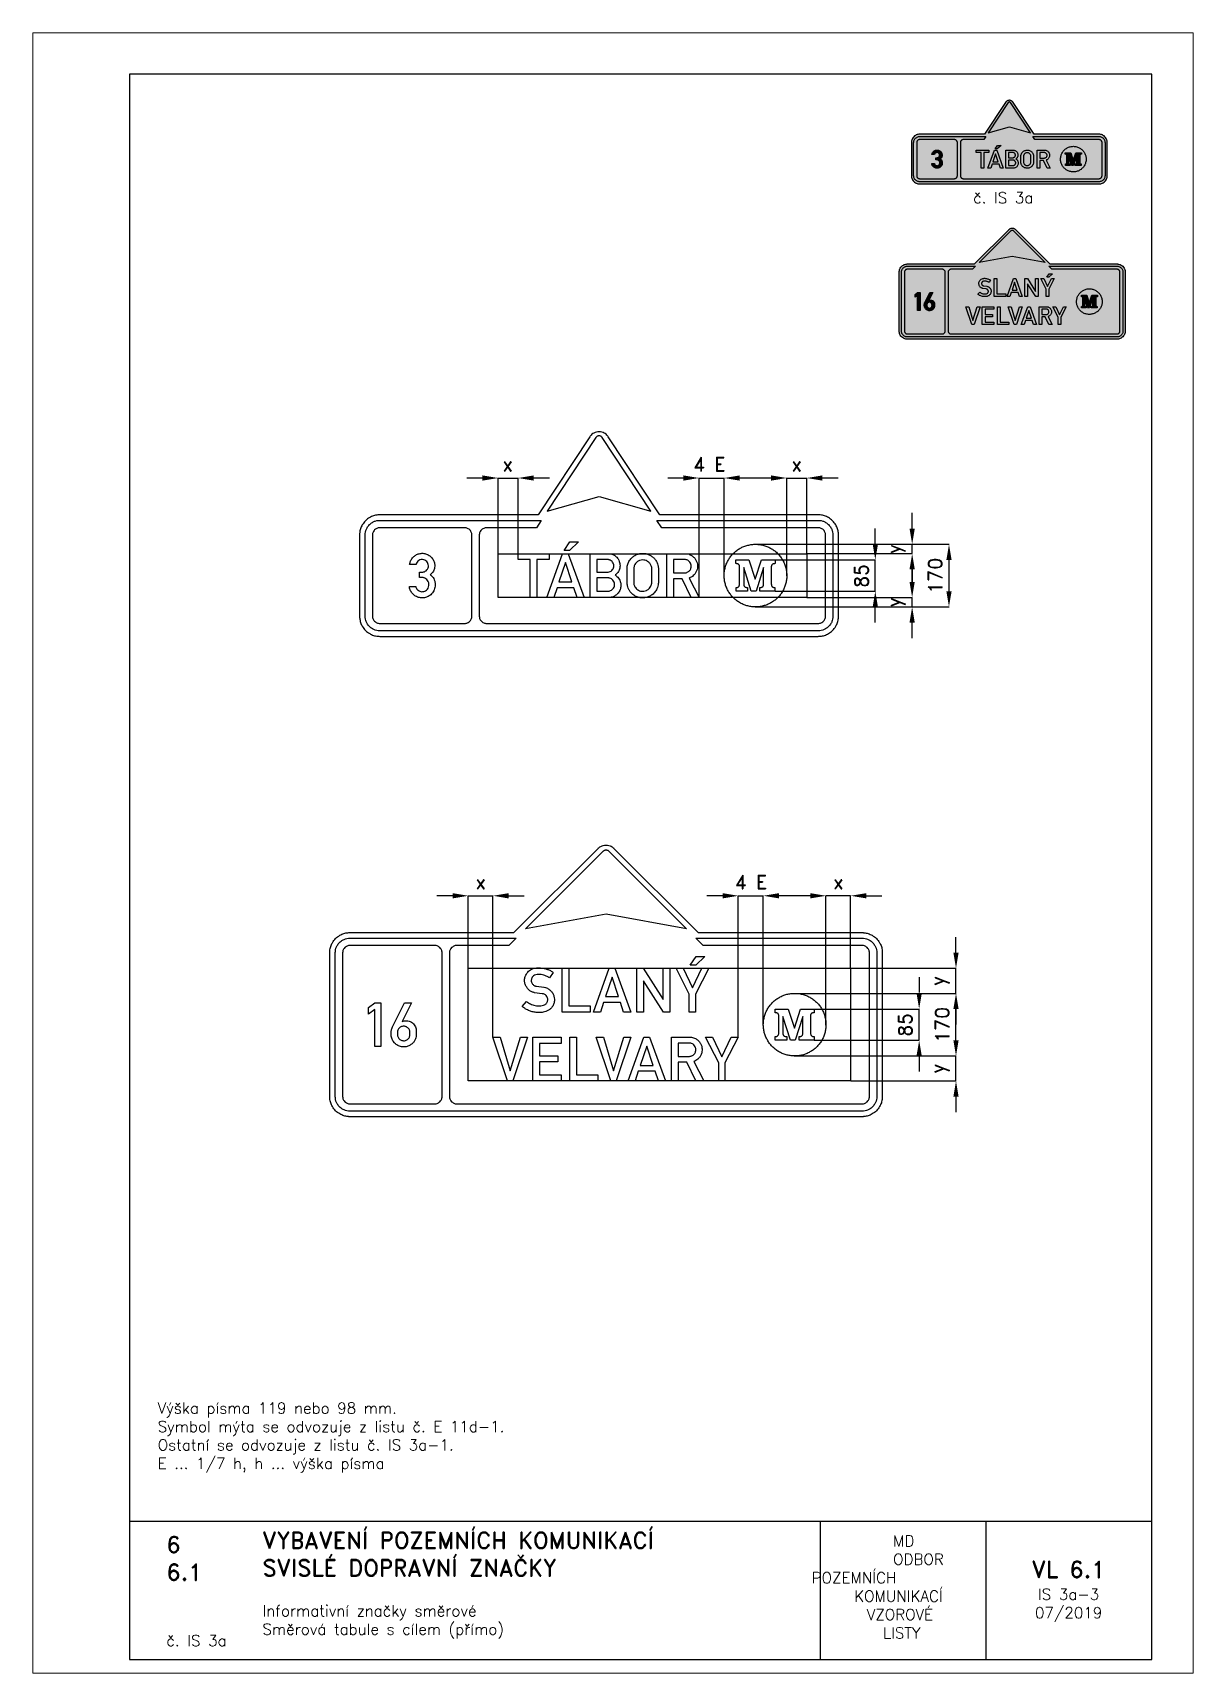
# Paper-space layout 'IS 3a-3' of a CAD drawing. Header units: millimetres. Extents: x 0 to 210, y 0 to 297.
# The model-space entities are those that its viewports show. They can reach past a viewport. Long polylines and large blocks are cut down to what shows.
import ezdxf

# ---------------------------------------------------------------- set-up
doc = ezdxf.new("R2010")
doc.units = ezdxf.units.MM
doc.header["$LTSCALE"] = 5
doc.linetypes.add('ČÁRKOVANÁX2', pattern=[1.5, 1, -0.5])
for name, color, linetype in [('Kóty', 2, 'Continuous'), ('Rozpiska', 7, 'Continuous'), ('Značka', 7, 'Continuous')]:
    doc.layers.add(name, color=color, linetype=linetype)
doc.layers.add('Rámeček', color=6, linetype='Continuous', plot=False)
doc.styles.get("Standard").update_dxf_attribs({"font": 'romand.shx', "height": 37.5})
doc.dimstyles.get("Standard").update_dxf_attribs({"dimtxt": 37.5, "dimasz": 42.5, "dimexe": 0.18, "dimexo": 0.0625, "dimgap": 18.75, "dimtad": 1, "dimdec": 0, "dimzin": 0, "dimdsep": 46, "dimtxsty": 'Standard', "dimcen": 0.09, "dimadec": 0, "dimazin": 0, "dimtfac": 1, "dimtdec": 0, "dimtofl": 0, "dimtmove": 0, "dimatfit": 3, "dimfxl": 1, "dimtolj": 1, "dimtzin": 0, "dimarcsym": 0})

psp = doc.layouts.new('IS 3a-3')

# ---------------------------------------------------------------- texts
at = {"layer": 'Rozpiska', "color": 7}
for s, width, heights, insert, char_height, attachment_point in [('\\pi2.28474;č. IS 3a', 17.2361, [0], (167.9, 268.14), 2, 1), ('6', 149.0422, [0], (24.17, 24.77), 3, 1), ('{\\C6;VYBAVENÍ POZEMNÍCH KOMUNIKACÍ\\P}SVISLÉ DOPRAVNÍ ZNAČKY{\\H1.34524x; }', 149.0422, [0], (41.56, 25.56), 3, 1), ('\\pi14.7414;{\\C6;MD\\P\\pi2.36044;}ODBOR POZEMNÍCH{\\H1.57143x; }\\P\\pi7.69378;KOMUNIKACÍ{\\H1.5x; }\\P\\pi9.97949;{\\C6;VZOROVÉ\\H1.47619x; \\H0.67742x;\\P\\pi12.93187;LISTY\\H1.26984x; }', 33.1018, [0], (140.95, 24.95), 2, 1), ('6.1', 149.0422, [0], (24.17, 19.78), 3, 1), ('{\\H1.5x;\\C6;VL 6.1\\P\\H0.66667x;IS 3a-3\\H1.66666x; \\H0.6x;\\P07/2019\\H1.80159x; }', 21.8127, [0], (187.46, 14.78), 2, 5), ('{\\C6;Informativní značky směrové\\P}Směrová tabule s cílem (přímo){\\H2.02381x; }', 149.0422, [0], (41.56, 12.29), 2, 1), ('{\\C6;č. IS 3a}', 18.3305, [2.67], (24.18, 6.89), 2, 1)]:
    psp.add_mtext_dynamic_manual_height_columns(s, width=width, gutter_width=100, heights=heights, dxfattribs=dict(at, insert=insert, char_height=char_height, attachment_point=attachment_point))
at = {"layer": 'Rozpiska', "color": 149, "insert": (22.6, 48.99), "char_height": 2, "attachment_point": 1}
psp.add_mtext_dynamic_manual_height_columns('{\\C256;Výška písma 119 nebo 98 mm. \\PSymbol mýta se odvozuje z listu č. E 11d-1.\\H1.83333x; \\H0.54545x;\\POstatní se odvozuje z listu č. IS 3a-1.\\H1.55556x; \\H0.64286x;\\PE ... 1/7 h, h ... výška písma\\H1.83862x; }', width=177.7943, gutter_width=100, heights=[0], dxfattribs=at)

msp = doc.modelspace()

# ---------------------------------------------------------------- texts
at = {"layer": 'Kóty', "char_height": 37.5, "attachment_point": 5}
for s, insert in [('\\A1;4 E', (8760.7, 1772.1)), ('\\A1;x', (8213.3, 1772.1)), ('\\A1;x', (8997.8, 1772.1)), ('\\A1;4 E', (8873.7, 637.5))]:
    msp.add_mtext(s, dxfattribs=dict(at, insert=insert))
at = {"layer": 'Kóty', "char_height": 37.5, "attachment_point": 5, "rotation": 90}
for s, insert in [('\\A1;y', (9267.7, 1542)), ('\\A1;85', (9174, 1468.8)), ('\\A1;y', (9267.7, 1397.4)), ('\\A1;85', (9293, 249.6))]:
    msp.add_mtext(s, dxfattribs=dict(at, insert=insert))

# ---------------------------------------------------------------- blocks, each defined once
blk = doc.blocks.new('*D8')
at = {"layer": 'Defpoints', "color": 0, "transparency": 16777216}
for p in [(8885.6, 1554.6), (8885, 1384.6), (9411.5, 1384.6)]:
    blk.add_point(p, dxfattribs=at)
at = {"layer": 'Kóty', "color": 0, "lineweight": -2, "transparency": 16777216}
for p, q in [((8885.7, 1554.6), (9411.7, 1554.6)), ((9411.5, 1512.1), (9411.5, 1427.1)), ((8885.1, 1384.6), (9411.7, 1384.6))]:
    blk.add_line(p, q, dxfattribs=at)
at = {"layer": 'Kóty', "color": 0, "transparency": 16777216}
for points in [[(9404.4, 1512.1), (9418.6, 1512.1), (9411.5, 1554.6)], [(9404.4, 1427.1), (9418.6, 1427.1), (9411.5, 1384.6)]]:
    blk.add_solid(points, dxfattribs=at)
at = {"layer": 'Kóty', "color": 0, "transparency": 16777216, "insert": (9374, 1469.6), "char_height": 37.5, "attachment_point": 5, "rotation": 90}
blk.add_mtext('\\A1;170', dxfattribs=at)
blk = doc.blocks.new('*D9')
at = {"layer": 'Defpoints', "color": 0, "transparency": 16777216}
for p in [(8106.5, 600), (8106.5, 403), (8173.4, 216)]:
    blk.add_point(p, dxfattribs=at)
at = {"layer": 'Kóty', "color": 0, "lineweight": -2, "transparency": 16777216}
for p, q in [((8064, 600), (8021.5, 600)), ((8106.5, 403.1), (8106.5, 600.2)), ((8173.4, 216.1), (8173.4, 600.2)), ((8215.9, 600), (8258.4, 600))]:
    blk.add_line(p, q, dxfattribs=at)
at = {"layer": 'Kóty', "color": 0, "transparency": 16777216}
for points in [[(8064, 607.1), (8064, 592.9), (8106.5, 600)], [(8215.9, 607.1), (8215.9, 592.9), (8173.4, 600)]]:
    blk.add_solid(points, dxfattribs=at)
at = {"layer": 'Kóty', "color": 0, "transparency": 16777216, "insert": (8140, 637.5), "char_height": 37.5, "attachment_point": 5}
blk.add_mtext('\\A1;x', dxfattribs=at)
blk = doc.blocks.new('*D10')
at = {"layer": 'Defpoints', "color": 0, "transparency": 16777216}
for p in [(9144.5, 600), (9144.5, 403), (9077.5, 248.9)]:
    blk.add_point(p, dxfattribs=at)
at = {"layer": 'Kóty', "color": 0, "lineweight": -2, "transparency": 16777216}
for p, q in [((9035, 600), (8992.5, 600)), ((9077.5, 248.9), (9077.5, 600.2)), ((9144.5, 403.1), (9144.5, 600.2)), ((9187, 600), (9229.5, 600))]:
    blk.add_line(p, q, dxfattribs=at)
at = {"layer": 'Kóty', "color": 0, "transparency": 16777216}
for points in [[(9035, 607.1), (9035, 592.9), (9077.5, 600)], [(9187, 607.1), (9187, 592.9), (9144.5, 600)]]:
    blk.add_solid(points, dxfattribs=at)
at = {"layer": 'Kóty', "color": 0, "transparency": 16777216, "insert": (9111, 637.5), "char_height": 37.5, "attachment_point": 5}
blk.add_mtext('\\A1;x', dxfattribs=at)
blk = doc.blocks.new('*D11')
at = {"layer": 'Defpoints', "color": 0, "transparency": 16777216}
for p in [(8991.5, 335), (9430.5, 335), (8992, 165)]:
    blk.add_point(p, dxfattribs=at)
at = {"layer": 'Kóty', "color": 0, "lineweight": -2, "transparency": 16777216}
for p, q in [((8991.6, 335), (9430.7, 335)), ((9430.5, 207.5), (9430.5, 292.5)), ((8992.1, 165), (9430.7, 165))]:
    blk.add_line(p, q, dxfattribs=at)
at = {"layer": 'Kóty', "color": 0, "transparency": 16777216}
for points in [[(9423.4, 292.5), (9437.6, 292.5), (9430.5, 335)], [(9423.4, 207.5), (9437.6, 207.5), (9430.5, 165)]]:
    blk.add_solid(points, dxfattribs=at)
at = {"layer": 'Kóty', "color": 0, "transparency": 16777216, "insert": (9393, 250), "char_height": 37.5, "attachment_point": 5, "rotation": 90}
blk.add_mtext('\\A1;170', dxfattribs=at)
blk = doc.blocks.new('*D12')
at = {"layer": 'Defpoints', "color": 0, "transparency": 16777216}
for p in [(9144.5, 403), (9430.5, 403), (8991.4, 335)]:
    blk.add_point(p, dxfattribs=at)
at = {"layer": 'Kóty', "color": 0, "lineweight": -2, "transparency": 16777216}
for p, q in [((9430.5, 445.5), (9430.5, 488)), ((9144.6, 403), (9430.7, 403)), ((8991.5, 335), (9430.7, 335)), ((9430.5, 292.5), (9430.5, 250))]:
    blk.add_line(p, q, dxfattribs=at)
at = {"layer": 'Kóty', "color": 0, "transparency": 16777216}
for points in [[(9423.4, 445.5), (9437.6, 445.5), (9430.5, 403)], [(9423.4, 292.5), (9437.6, 292.5), (9430.5, 335)]]:
    blk.add_solid(points, dxfattribs=at)
at = {"layer": 'Kóty', "color": 0, "transparency": 16777216, "insert": (9386.7, 369), "char_height": 37.5, "attachment_point": 5, "rotation": 90}
blk.add_mtext('\\A1;y', dxfattribs=at)
blk = doc.blocks.new('*D13')
at = {"layer": 'Defpoints', "color": 0, "transparency": 16777216}
for p in [(8991.4, 165), (9144.5, 97), (9430.5, 97)]:
    blk.add_point(p, dxfattribs=at)
at = {"layer": 'Kóty', "color": 0, "lineweight": -2, "transparency": 16777216}
for p, q in [((9430.5, 207.5), (9430.5, 250)), ((8991.5, 165), (9430.7, 165)), ((9144.6, 97), (9430.7, 97)), ((9430.5, 54.5), (9430.5, 12))]:
    blk.add_line(p, q, dxfattribs=at)
at = {"layer": 'Kóty', "color": 0, "transparency": 16777216}
for points in [[(9423.4, 207.5), (9437.6, 207.5), (9430.5, 165)], [(9423.4, 54.5), (9437.6, 54.5), (9430.5, 97)]]:
    blk.add_solid(points, dxfattribs=at)
at = {"layer": 'Kóty', "color": 0, "transparency": 16777216, "insert": (9386.7, 131), "char_height": 37.5, "attachment_point": 5, "rotation": 90}
blk.add_mtext('\\A1;y', dxfattribs=at)

# ---------------------------------------------------------------- dimensions: what is measured, and where the dimension line sits
at = {"layer": 'Kóty'}
for base, p1, p2, picture, middle in [((9411.5, 1384.6), (8885.6, 1554.6), (8885, 1384.6), '*D8', (9374, 1469.6)), ((9430.5, 335), (8992, 165), (8991.5, 335), '*D11', (9393, 250))]:
    dim = msp.add_linear_dim(base=base, p1=p1, p2=p2, angle=90, dimstyle='Standard', dxfattribs=at)
    dim.commit()
    dim.dimension.update_dxf_attribs({"geometry": picture, "text_midpoint": middle})
for base, p1, p2, picture, middle in [((8106.5, 600), (8173.4, 216), (8106.5, 403), '*D9', (8140, 637.5)), ((9144.5, 600), (9077.5, 248.9), (9144.5, 403), '*D10', (9111, 637.5))]:
    dim = msp.add_linear_dim(base=base, p1=p1, p2=p2, text='x', dimstyle='Standard', dxfattribs=at)
    dim.commit()
    dim.dimension.update_dxf_attribs({"geometry": picture, "text_midpoint": middle})
for base, p1, p2, picture, middle in [((9430.5, 403), (8991.4, 335), (9144.5, 403), '*D12', (9386.7, 369)), ((9430.5, 97), (8991.4, 165), (9144.5, 97), '*D13', (9386.7, 131))]:
    dim = msp.add_linear_dim(base=base, p1=p1, p2=p2, angle=90, text='y', dimstyle='Standard', dxfattribs=at)
    dim.commit()
    dim.dimension.update_dxf_attribs({"geometry": picture, "text_midpoint": middle})

# ---------------------------------------------------------------- linework, layer by layer
at = {"layer": 'Kóty'}
for p, q in [((8145, 1734.6), (8102.5, 1734.6)), ((8187.5, 1529.2), (8187.5, 1734.8)), ((8241.9, 1529.2), (8241.9, 1734.8)), ((8326.9, 1734.6), (8284.4, 1734.6)), ((8690.6, 1734.6), (8648.1, 1734.6)), ((8733.1, 1410.2), (8733.1, 1734.8)), ((8801.1, 1470.8), (8801.1, 1734.8)), ((8886.1, 1734.6), (8843.6, 1734.6)), ((8928.6, 1734.6), (8886.1, 1734.6)), ((8971.1, 1468.8), (8971.1, 1734.8)), ((9025.5, 1529.2), (9025.5, 1734.8)), ((9110.5, 1734.6), (9068, 1734.6)), ((9311.5, 1597.1), (9311.5, 1639.6)), ((9211.5, 1554.6), (9211.5, 1597.1)), ((8887.3, 1554.6), (9311.7, 1554.6)), ((9025.6, 1529.2), (9311.7, 1529.2)), ((8939.3, 1512.1), (9211.7, 1512.1)), ((9311.5, 1452.6), (9311.5, 1495.1)), ((9311.5, 1486.7), (9311.5, 1444.2)), ((8939.3, 1427.1), (9211.7, 1427.1)), ((8885.1, 1384.6), (9311.7, 1384.6)), ((9025.6, 1410.1), (9311.7, 1410.1)), ((9211.5, 1342.1), (9211.5, 1384.6)), ((9311.5, 1299.6), (9311.5, 1342.1)), ((8797, 600), (8754.5, 600)), ((8839.5, 216.1), (8839.5, 600.2)), ((8907.5, 249.6), (8907.5, 600.2)), ((8992.5, 600), (8950, 600)), ((9330.5, 379.4), (9330.5, 336.9)), ((9045.7, 292.5), (9330.7, 292.5)), ((9045.2, 207.5), (9330.7, 207.5)), ((9330.5, 165), (9330.5, 122.5))]:
    msp.add_line(p, q, dxfattribs=at)
for points in [[(8187.5, 1734.6), (8241.9, 1734.6)], [(8733.1, 1734.6), (8801.1, 1734.6)], [(8971.1, 1734.6), (9025.5, 1734.6)], [(9311.5, 1529.2), (9311.5, 1554.6)], [(9211.5, 1427.1), (9211.5, 1512.1)], [(9311.5, 1384.6), (9311.5, 1410.1)], [(8106.5, 600), (8173.4, 600)], [(8839.5, 600), (8907.5, 600)], [(9144.5, 600), (9077.5, 600)], [(9430.5, 335), (9430.5, 403)], [(9330.5, 207.5), (9330.5, 292.5)], [(9430.5, 97), (9430.5, 165)]]:
    msp.add_lwpolyline(points, dxfattribs=at)
for points in [[(8145, 1741.7), (8145, 1727.5), (8187.5, 1734.6)], [(8284.4, 1741.7), (8284.4, 1727.5), (8241.9, 1734.6)], [(8690.6, 1741.7), (8690.6, 1727.5), (8733.1, 1734.6)], [(8843.6, 1741.7), (8843.6, 1727.5), (8801.1, 1734.6)], [(8928.6, 1741.7), (8928.6, 1727.5), (8971.1, 1734.6)], [(9068, 1741.7), (9068, 1727.5), (9025.5, 1734.6)], [(9304.4, 1597.1), (9318.6, 1597.1), (9311.5, 1554.6)], [(9204.4, 1554.6), (9218.6, 1554.6), (9211.5, 1512.1)], [(9304.4, 1486.7), (9318.6, 1486.7), (9311.5, 1529.2)], [(9204.4, 1384.6), (9218.6, 1384.6), (9211.5, 1427.1)], [(9304.4, 1452.6), (9318.6, 1452.6), (9311.5, 1410.1)], [(9304.4, 1342.1), (9318.6, 1342.1), (9311.5, 1384.6)], [(8797, 607.1), (8797, 592.9), (8839.5, 600)], [(8950, 607.1), (8950, 592.9), (8907.5, 600)], [(9323.4, 335), (9337.6, 335), (9330.5, 292.5)], [(9323.4, 165), (9337.6, 165), (9330.5, 207.5)]]:
    msp.add_solid(points, dxfattribs=at)
at = {"layer": 'Značka', "color": 5}
for points in [[(8626.5, 1634.6), (8486.5, 1846.7), (8485.7, 1847.9), (8484.8, 1849, 0.052588), (8480.7, 1853.3, 0.052765), (8475.7, 1856.6, 0.065589), (8468.8, 1859.3, 0.065817), (8461.5, 1860.1, 0.06551), (8454.2, 1859.3, 0.063873), (8447.3, 1856.6, 0.052742), (8442.3, 1853.3, 0.057584), (8438.2, 1849), (8437.3, 1847.9), (8436.5, 1846.7), (8296.5, 1634.6), (7866.5, 1634.6), (7863.6, 1634.5), (7860.7, 1634.3, 0.055706), (7849.5, 1632, 0.056165), (7839, 1627.2, 0.069686), (7827.5, 1618.6, 0.068358), (7818.9, 1607.1, 0.056426), (7814, 1596.6, 0.061121), (7811.8, 1585.3, 0.012199), (7811.6, 1582.5, 0.004068), (7811.5, 1579.6), (7811.5, 1359.6, 0.003576), (7811.6, 1356.7, 0.010726), (7811.8, 1353.8, 0.055715), (7814.1, 1342.6, 0.056166), (7818.9, 1332.1, 0.069688), (7827.5, 1320.6, 0.068355), (7839, 1312, 0.056427), (7849.5, 1307.1, 0.061117), (7860.7, 1304.9), (7863.6, 1304.7), (7866.5, 1304.6), (9056.5, 1304.6, 0.003608), (9059.4, 1304.7, 0.010734), (9062.2, 1304.9, 0.055714), (9073.5, 1307.2, 0.056169), (9084, 1312, 0.069693), (9095.4, 1320.6, 0.068355), (9104.1, 1332.1, 0.056429), (9109, 1342.6, 0.061123), (9111.2, 1353.8), (9111.4, 1356.7), (9111.5, 1359.6), (9111.5, 1579.6), (9111.4, 1582.5, 0.010734), (9111.2, 1585.3, 0.055729), (9108.9, 1596.6, 0.056168), (9104.1, 1607.1, 0.069698), (9095.5, 1618.5, 0.068345), (9084, 1627.2, 0.056424), (9073.5, 1632.1, 0.061135), (9062.2, 1634.3, 0.012181), (9059.4, 1634.5, 0.004118), (9056.5, 1634.6), (8626.5, 1634.6)], [(8321.1, 1644.6), (8461.5, 1684.6), (8601.9, 1644.6), (8469.8, 1844.7), (8469.6, 1845.1), (8469.3, 1845.5, 0.05261), (8467.9, 1846.9, 0.052754), (8466.2, 1848, 0.065562), (8463.9, 1848.9, 0.065783), (8461.5, 1849.2, 0.065493), (8459, 1848.9, 0.063894), (8456.8, 1848, 0.052727), (8455.1, 1846.9, 0.05756), (8453.7, 1845.5), (8453.4, 1845.1), (8453.1, 1844.7), (8321.1, 1644.6)], [(8296.8, 1619.6), (8304.6, 1619.6), (8291.4, 1599.6), (8283.6, 1599.6), (8156.5, 1599.6), (8155.4, 1599.6), (8154.4, 1599.5, 0.055698), (8150.3, 1598.6, 0.056168), (8146.5, 1596.9, 0.069686), (8142.3, 1593.8, 0.068365), (8139.2, 1589.6, 0.056434), (8137.4, 1585.8, 0.061135), (8136.6, 1581.7, 0.012217), (8136.5, 1580.6, 0.004087), (8136.5, 1579.6), (8136.5, 1359.6), (8136.5, 1358.5, 0.010738), (8136.6, 1357.5, 0.055729), (8137.4, 1353.4, 0.056159), (8139.2, 1349.6, 0.069691), (8142.3, 1345.4, 0.068364), (8146.5, 1342.3, 0.056428), (8150.3, 1340.5, 0.06113), (8154.4, 1339.7), (8155.4, 1339.6), (8156.5, 1339.6), (9056.5, 1339.6, 0.003617), (9057.5, 1339.6, 0.010684), (9058.6, 1339.7, 0.055729), (9062.7, 1340.5, 0.056165), (9066.5, 1342.3, 0.069706), (9070.7, 1345.4, 0.068365), (9073.8, 1349.6, 0.056415), (9075.6, 1353.4, 0.061143), (9076.4, 1357.5), (9076.5, 1358.5), (9076.5, 1359.6), (9076.5, 1579.6), (9076.5, 1580.6), (9076.4, 1581.7, 0.055701), (9075.5, 1585.8, 0.056165), (9073.8, 1589.6, 0.069696), (9070.7, 1593.8, 0.068342), (9066.5, 1596.9, 0.056427), (9062.7, 1598.7, 0.061091), (9058.6, 1599.5, 0.012146), (9057.5, 1599.6, 0.004087), (9056.5, 1599.6), (8631.6, 1599.6), (8618.4, 1619.6), (9056.5, 1619.6, -0.003619), (9058.6, 1619.5, -0.01068), (9060.7, 1619.4, -0.055729), (9068.9, 1617.7, -0.056177), (9076.5, 1614.2, -0.069715), (9084.8, 1607.9, -0.068354), (9091.1, 1599.6, -0.056415), (9094.6, 1592, -0.061129), (9096.3, 1583.8, -0.012199), (9096.4, 1581.7), (9096.5, 1579.6), (9096.5, 1359.6), (9096.4, 1357.5), (9096.3, 1355.4, -0.055726), (9094.6, 1347.2, -0.056158), (9091.1, 1339.6, -0.069682), (9084.8, 1331.3, -0.068356), (9076.5, 1325, -0.056423), (9068.9, 1321.4, -0.061124), (9060.7, 1319.8, -0.012225), (9058.6, 1319.7, -0.004058), (9056.5, 1319.6), (7866.5, 1319.6), (7864.4, 1319.7), (7862.3, 1319.8, -0.055713), (7854.1, 1321.5, -0.056162), (7846.5, 1325, -0.069684), (7838.2, 1331.3, -0.068359), (7831.8, 1339.6, -0.056426), (7828.3, 1347.2, -0.06112), (7826.7, 1355.4, -0.012201), (7826.6, 1357.5, -0.004068), (7826.5, 1359.6), (7826.5, 1579.6, -0.003576), (7826.6, 1581.7, -0.010727), (7826.7, 1583.8, -0.055712), (7828.4, 1592, -0.056163), (7831.8, 1599.6, -0.069688), (7838.1, 1607.9, -0.068364), (7846.5, 1614.2, -0.056429), (7854.1, 1617.7, -0.06113), (7862.3, 1619.4), (7864.4, 1619.5), (7866.5, 1619.6), (8296.8, 1619.6)], [(7866.5, 1339.6), (8096.5, 1339.6), (8097.5, 1339.6), (8098.6, 1339.7, 0.055726), (8102.7, 1340.5, 0.056171), (8106.5, 1342.3, 0.069699), (8110.7, 1345.4, 0.068351), (8113.8, 1349.6, 0.056422), (8115.6, 1353.4, 0.061115), (8116.4, 1357.5, 0.012228), (8116.5, 1358.5, 0.004056), (8116.5, 1359.6), (8116.5, 1579.6), (8116.5, 1580.6, 0.010727), (8116.4, 1581.7, 0.055715), (8115.5, 1585.8, 0.056159), (8113.8, 1589.6, 0.069705), (8110.7, 1593.8, 0.068339), (8106.5, 1596.9, 0.056419), (8102.7, 1598.7, 0.061087), (8098.6, 1599.5), (8097.5, 1599.6), (8096.5, 1599.6), (7866.5, 1599.6), (7865.4, 1599.6), (7864.4, 1599.5, 0.055698), (7860.3, 1598.6, 0.05617), (7856.5, 1596.9, 0.069682), (7852.3, 1593.8, 0.068361), (7849.2, 1589.6, 0.05644), (7847.4, 1585.8, 0.061129), (7846.6, 1581.7, 0.012195), (7846.5, 1580.6, 0.004073), (7846.5, 1579.6), (7846.5, 1359.6), (7846.5, 1358.5, 0.010738), (7846.6, 1357.5, 0.055717), (7847.4, 1353.4, 0.056162), (7849.2, 1349.6, 0.069687), (7852.3, 1345.4, 0.068365), (7856.5, 1342.3, 0.056427), (7860.3, 1340.5, 0.061129), (7864.4, 1339.7), (7865.4, 1339.6), (7866.5, 1339.6)], [(7963.8, 1439.9), (7964.3, 1438.5), (7964.8, 1437.1, 0.066974), (7967.2, 1433, 0.067339), (7970.6, 1429.7, 0.079624), (7975.4, 1427, 0.083503), (7980.8, 1425.9, 0.07872), (7985.9, 1426.4, 0.077301), (7990.6, 1428.5, 0.094878), (7995.5, 1432.8, 0.08741), (7998.6, 1438.7, 0.097387), (7999.8, 1446.2, 0.104439), (7997.9, 1453.4, 0.094858), (7994.1, 1458.9, 0.095676), (7988.6, 1462.7, 0.045631), (7985.7, 1463.7, 0.043332), (7982.7, 1464.2), (7982, 1464.2), (7981.3, 1464.3), (7974, 1464.3), (7974, 1479.2), (7981.6, 1479.2), (7982.2, 1479.1), (7982.9, 1479.1, 0.089518), (7987.6, 1480.1, 0.07818), (7991.8, 1482.6, 0.098553), (7996.1, 1487.4, 0.099793), (7998.2, 1493.4, 0.096871), (7998.1, 1499.6, 0.098695), (7995.7, 1505.4, 0.100548), (7991.4, 1510, 0.097617), (7985.5, 1512.6, 0.105995), (7978.6, 1512.9, 0.108971), (7972.1, 1510.4, 0.096325), (7967.6, 1506.2, 0.100247), (7965, 1500.7), (7964.8, 1500), (7964.7, 1499.3), (7947.4, 1499.3), (7947.9, 1501.9, -0.014656), (7948.5, 1504.5, -0.070913), (7952.2, 1513.5, -0.076584), (7958.4, 1521, -0.078948), (7966.4, 1526.6, -0.076368), (7975.7, 1529.6, -0.077794), (7985.8, 1529.8, -0.077966), (7995.5, 1527, -0.081006), (8004.3, 1521.3, -0.080991), (8011, 1513.1, -0.076311), (8014.6, 1504.3, -0.079822), (8015.4, 1494.8, -0.092082), (8012.9, 1483.9, -0.105088), (8006.6, 1475), (8004.8, 1473.3), (8002.8, 1471.7), (8004.6, 1470.4), (8006.4, 1469, -0.058044), (8010.9, 1464.1, -0.058907), (8014.1, 1458.2, -0.074887), (8016.4, 1449.8, -0.064095), (8016.3, 1440.9, -0.089412), (8012.6, 1428.1, -0.101887), (8004.5, 1417.7, -0.087334), (7995.3, 1411.8, -0.080973), (7984.6, 1409.2, -0.079655), (7973.8, 1409.8, -0.08266), (7963.7, 1413.7, -0.076826), (7955.8, 1419.9, -0.076586), (7950.1, 1428.2, -0.041102), (7948.1, 1433, -0.040365), (7946.9, 1438.1), (7946.8, 1439), (7946.6, 1439.9), (7963.8, 1439.9)], [(8437.8, 1410.1), (8437.8, 1529.1), (8486.7, 1529.1), (8487.9, 1529.1), (8489.1, 1529, -0.053531), (8495.8, 1527.8, -0.058856), (8502.2, 1525.2, -0.084092), (8510, 1519.2, -0.08398), (8515.4, 1511.1, -0.052906), (8517.5, 1505.4, -0.048085), (8518.4, 1499.3, -0.04769), (8518.3, 1493.2, -0.051682), (8517, 1487.2, -0.057795), (8514.2, 1481, -0.056929), (8510.1, 1475.6, -0.019033), (8508.5, 1474, -0.019168), (8506.9, 1472.6), (8506, 1471.9), (8505, 1471.2), (8506.3, 1470.3), (8507.5, 1469.4, -0.045549), (8512.4, 1464.9, -0.053996), (8516.4, 1459.5, -0.077441), (8519.9, 1450.9, -0.076327), (8520.7, 1441.7, -0.084931), (8518.6, 1431.4, -0.082714), (8513.2, 1422.3, -0.067284), (8507.2, 1416.4, -0.067545), (8499.8, 1412.3, -0.04547), (8494.6, 1410.7, -0.048772), (8489.2, 1410.1), (8488.2, 1410.1), (8487.2, 1410.1), (8437.8, 1410.1)], [(8537.6, 1488.7, -0.001556), (8537.6, 1489.7, -0.004536), (8537.7, 1490.6, -0.030683), (8538.3, 1495.6, -0.031083), (8539.6, 1500.5, -0.066305), (8544.2, 1510.3, -0.068487), (8551.2, 1518.6, -0.061869), (8559, 1524.4, -0.059927), (8567.8, 1528.1, -0.057355), (8577, 1529.9, -0.057591), (8586.3, 1529.5, -0.056914), (8595.3, 1527.3, -0.057496), (8603.4, 1523, -0.055384), (8610.4, 1517.5, -0.053459), (8615.9, 1510.5, -0.043017), (8619.2, 1504.5, -0.048861), (8621.4, 1498, -0.022706), (8622, 1494.5, -0.012948), (8622.5, 1490.9), (8622.5, 1490.4), (8622.6, 1489.8), (8622.6, 1449.9), (8622.5, 1449, -0.002768), (8622.4, 1448.1, -0.035767), (8621.1, 1440.7, -0.047845), (8618.6, 1433.6, -0.078799), (8612.3, 1423.7, -0.073095), (8603.2, 1416, -0.060122), (8594.6, 1411.6, -0.059847), (8585.2, 1409.4, -0.071109), (8573.5, 1409.4, -0.07418), (8562.3, 1412.8, -0.066032), (8553.5, 1418.2, -0.061695), (8546.3, 1425.6, -0.047092), (8542.2, 1432, -0.053886), (8539.4, 1439, -0.030233), (8538.4, 1443.6, -0.017675), (8537.8, 1448.3), (8537.7, 1449.4), (8537.6, 1450.5), (8537.6, 1488.7)], [(8645.9, 1410.1), (8645.9, 1529.1), (8696, 1529.1), (8696.7, 1529.1), (8697.4, 1529.1, -0.052875), (8703, 1528.3, -0.045259), (8708.4, 1526.3, -0.068753), (8716.3, 1521.6, -0.074109), (8722.6, 1514.8, -0.062862), (8726.4, 1508.1, -0.059665), (8728.4, 1500.6, -0.05513), (8728.8, 1493.4, -0.055165), (8727.6, 1486.3, -0.062307), (8724.6, 1478.7, -0.063043), (8719.8, 1472, -0.052757), (8714.8, 1467.5, -0.055189), (8709.1, 1464.2, -0.011426), (8707.4, 1463.5), (8705.8, 1462.9), (8733.1, 1410.1), (8711.7, 1410.1), (8687.4, 1461.1), (8664, 1461.1), (8664, 1410.1), (8645.9, 1410.1)], [(8455.9, 1513.1), (8455.9, 1479.2), (8484.4, 1479.2), (8485.5, 1479.2), (8486.7, 1479.2, 0.091642), (8491.7, 1480.6, 0.080737), (8496.1, 1483.8, 0.081317), (8499.5, 1487.9, 0.086089), (8501.3, 1493, 0.08746), (8501.5, 1498.5, 0.08584), (8499.8, 1503.7, 0.081943), (8496.8, 1508, 0.078658), (8492.5, 1511.2, 0.046692), (8489.9, 1512.4, 0.053987), (8487.1, 1513), (8486.5, 1513.1), (8485.8, 1513.1), (8455.9, 1513.1)], [(8555.7, 1488.6), (8555.7, 1450.5), (8555.7, 1449.8), (8555.8, 1449.1, 0.037586), (8556.4, 1445.3, 0.041671), (8557.7, 1441.7, 0.062903), (8560.5, 1436.8, 0.060173), (8564.4, 1432.7, 0.059427), (8568.9, 1429.6, 0.064337), (8574.1, 1427.6, 0.050537), (8578.4, 1427, 0.044579), (8582.7, 1427.2, 0.073905), (8590, 1429.1, 0.085007), (8596.3, 1433.2, 0.073642), (8600.6, 1438.1, 0.063589), (8603.3, 1443.9, 0.033218), (8604.2, 1446.9, 0.042652), (8604.5, 1449.9, 0.004296), (8604.5, 1450.3), (8604.6, 1450.6), (8604.6, 1488.5, 0.002889), (8604.6, 1489.2, 0.008322), (8604.6, 1489.9, 0.062616), (8603.9, 1494, 0.048324), (8602.3, 1498, 0.076915), (8597.9, 1504.4, 0.083789), (8591.8, 1509, 0.069874), (8586.1, 1511.3, 0.06666), (8579.9, 1512, 0.088513), (8571.4, 1510.5, 0.098132), (8564.2, 1506.2, 0.062837), (8560.5, 1502.2, 0.051401), (8557.9, 1497.6, 0.039541), (8556.5, 1493.8, 0.05077), (8555.8, 1489.9, 0.0072), (8555.7, 1489.3, 0.002394), (8555.7, 1488.6)], [(8664, 1513.1), (8664, 1477), (8693.2, 1477), (8693.9, 1477), (8694.6, 1477, 0.040751), (8697.9, 1477.5, 0.049402), (8701.1, 1478.6, 0.110775), (8707.3, 1483.2, 0.114763), (8711, 1490, 0.085168), (8711.9, 1495.3, 0.080085), (8711, 1500.5, 0.08409), (8708.3, 1505.7, 0.081248), (8704.1, 1509.8, 0.067108), (8700.2, 1512.1, 0.082152), (8695.8, 1513), (8695.3, 1513), (8694.8, 1513.1), (8664, 1513.1)], [(8455.9, 1463.3), (8455.9, 1427.2), (8484.5, 1427.2), (8485.6, 1427.3), (8486.7, 1427.3, 0.058728), (8491, 1428.1, 0.063105), (8494.9, 1429.9, 0.084071), (8499.4, 1433.5, 0.085726), (8502.3, 1438.4, 0.082248), (8503.7, 1443.7, 0.080975), (8503.3, 1449.1, 0.088854), (8500.9, 1454.8, 0.084247), (8496.8, 1459.4, 0.065605), (8493.1, 1461.8, 0.080422), (8488.9, 1463), (8487.8, 1463.2), (8486.6, 1463.3), (8455.9, 1463.3)], [(8230.5, 500), (8459.3, 728.8, -0.003549), (8460.4, 729.9, -0.010672), (8461.6, 730.9, -0.055706), (8466.8, 734.3, -0.056168), (8472.7, 736.6, -0.069678), (8480.5, 737.6, -0.068355), (8488.3, 736.6, -0.056421), (8494.2, 734.4, -0.06112), (8499.4, 730.9, -0.01219), (8500.6, 729.9, -0.004071), (8501.7, 728.8), (8730.5, 500), (9175.5, 500, -0.003589), (9178.4, 499.9, -0.01074), (9181.2, 499.7, -0.055716), (9192.5, 497.4, -0.05617), (9203, 492.6, -0.069695), (9214.4, 484, -0.068348), (9223.1, 472.5, -0.056418), (9228, 462, -0.061134), (9230.2, 450.7), (9230.4, 447.9), (9230.5, 445), (9230.5, 55), (9230.4, 52.1), (9230.2, 49.3, -0.055706), (9227.9, 38, -0.056164), (9223.1, 27.5, -0.069686), (9214.5, 16.1, -0.068358), (9203, 7.4, -0.056426), (9192.5, 2.5, -0.061121), (9181.2, 0.3, -0.0122), (9178.4, 0.1, -0.004069), (9175.5, 0), (7785.5, 0, -0.003577), (7782.6, 0.1, -0.010727), (7779.7, 0.3, -0.055715), (7768.5, 2.6, -0.056166), (7758, 7.4, -0.06969), (7746.5, 16, -0.068355), (7737.9, 27.5, -0.056428), (7733, 38, -0.061122), (7730.8, 49.3, -0.012202), (7730.6, 52.1, -0.004069), (7730.5, 55), (7730.5, 445, -0.003577), (7730.6, 447.9, -0.010726), (7730.8, 450.7, -0.055715), (7733.1, 462, -0.056165), (7737.9, 472.5, -0.069692), (7746.5, 483.9, -0.068357), (7758, 492.6, -0.056429), (7768.5, 497.5, -0.06112), (7779.7, 499.7), (7782.6, 499.9), (7785.5, 500), (8230.5, 500)], [(8261.7, 510), (8473.4, 721.7, -0.003547), (8473.8, 722.1, -0.010563), (8474.2, 722.4, -0.055709), (8475.9, 723.6, -0.056168), (8477.9, 724.3, -0.069676), (8480.5, 724.7, -0.068358), (8483.1, 724.3, -0.056444), (8485.1, 723.6, -0.061132), (8486.8, 722.4, -0.012219), (8487.2, 722.1), (8487.6, 721.7), (8699.3, 510), (8480.5, 550), (8261.7, 510)], [(8236.7, 485), (8216.7, 465), (8075.5, 465), (8074.4, 465), (8073.4, 464.9, 0.055712), (8069.3, 464.1, 0.056165), (8065.5, 462.3, 0.069698), (8061.3, 459.2, 0.068362), (8058.2, 455, 0.056432), (8056.4, 451.2, 0.061123), (8055.6, 447.1, 0.012227), (8055.5, 446, 0.004057), (8055.5, 445), (8055.5, 55), (8055.5, 54), (8055.6, 52.9, 0.055713), (8056.4, 48.8, 0.056162), (8058.2, 45, 0.069684), (8061.3, 40.8, 0.068358), (8065.5, 37.7, 0.056432), (8069.3, 35.9, 0.061123), (8073.4, 35.1, 0.012198), (8074.4, 35, 0.004072), (8075.5, 35), (9175.5, 35, 0.003577), (9176.5, 35, 0.01072), (9177.6, 35.1, 0.055717), (9181.7, 35.9, 0.056162), (9185.5, 37.7, 0.069702), (9189.7, 40.8, 0.068336), (9192.8, 45, 0.056415), (9194.6, 48.8, 0.061086), (9195.4, 52.9), (9195.5, 54), (9195.5, 55), (9195.5, 445), (9195.5, 446), (9195.4, 447.1, 0.055698), (9194.5, 451.2, 0.056171), (9192.8, 455, 0.069689), (9189.7, 459.2, 0.068365), (9185.5, 462.3, 0.056434), (9181.7, 464.1, 0.06112), (9177.6, 464.9, 0.012217), (9176.5, 465), (9175.5, 465), (8744.3, 465), (8724.3, 485), (9175.5, 485, -0.003576), (9177.6, 484.9, -0.010724), (9179.7, 484.8, -0.055709), (9187.9, 483.1, -0.056162), (9195.5, 479.6, -0.069689), (9203.8, 473.3, -0.068364), (9210.1, 465, -0.05643), (9213.6, 457.4, -0.06113), (9215.3, 449.2), (9215.4, 447.1), (9215.5, 445), (9215.5, 55), (9215.4, 52.9), (9215.3, 50.8, -0.055727), (9213.6, 42.6, -0.056169), (9210.1, 35, -0.069703), (9203.8, 26.7, -0.068355), (9195.5, 20.4, -0.056428), (9187.9, 16.8, -0.061122), (9179.7, 15.2, -0.012206), (9177.6, 15.1, -0.004067), (9175.5, 15), (7785.5, 15, -0.003576), (7783.4, 15.1, -0.010728), (7781.3, 15.2, -0.055715), (7773.1, 16.9, -0.056166), (7765.5, 20.4, -0.06969), (7757.2, 26.7, -0.068355), (7750.8, 35, -0.056428), (7747.3, 42.6, -0.061122), (7745.7, 50.8, -0.012202), (7745.6, 52.9, -0.004068), (7745.5, 55), (7745.5, 445, -0.003577), (7745.6, 447.1, -0.010727), (7745.7, 449.2, -0.055715), (7747.4, 457.4, -0.056166), (7750.8, 465, -0.069691), (7757.2, 473.3, -0.068357), (7765.5, 479.6, -0.056428), (7773.1, 483.2, -0.061119), (7781.3, 484.8), (7783.4, 484.9), (7785.5, 485), (8236.7, 485)], [(7785.5, 35), (8015.5, 35, 0.003579), (8016.5, 35, 0.010727), (8017.6, 35.1, 0.055714), (8021.7, 35.9, 0.056168), (8025.5, 37.7, 0.069696), (8029.7, 40.8, 0.068359), (8032.8, 45, 0.056422), (8034.6, 48.8, 0.061115), (8035.4, 52.9), (8035.5, 54), (8035.5, 55), (8035.5, 445, 0.003531), (8035.5, 446, 0.010738), (8035.4, 447.1, 0.055726), (8034.5, 451.2, 0.056162), (8032.8, 455, 0.069691), (8029.7, 459.2, 0.068358), (8025.5, 462.3, 0.056438), (8021.7, 464.1, 0.061123), (8017.6, 464.9), (8016.5, 465), (8015.5, 465), (7785.5, 465), (7784.4, 465), (7783.4, 464.9, 0.055712), (7779.3, 464.1, 0.056169), (7775.5, 462.3, 0.069693), (7771.3, 459.2, 0.068354), (7768.2, 455, 0.056427), (7766.4, 451.2, 0.061124), (7765.6, 447.1, 0.012202), (7765.5, 446, 0.004063), (7765.5, 445), (7765.5, 55, 0.003579), (7765.5, 54, 0.010728), (7765.6, 52.9, 0.055714), (7766.4, 48.8, 0.056166), (7768.2, 45, 0.06969), (7771.3, 40.8, 0.068355), (7775.5, 37.7, 0.056429), (7779.3, 35.9, 0.061122), (7783.4, 35.1, 0.012199), (7784.4, 35, 0.004071), (7785.5, 35)], [(8264.8, 313.2), (8265.9, 312.2), (8267.1, 311.3, 0.039105), (8272.5, 307.7, 0.032087), (8278.5, 304.9, 0.03264), (8284.8, 302.7, 0.039895), (8291.4, 301.5, 0.024482), (8295.9, 301.1, 0.014327), (8300.4, 301.2, 0.035312), (8307.1, 301.8, 0.084147), (8313.4, 303.8, 0.055208), (8316.3, 305.7, 0.056037), (8318.7, 308.2, 0.057309), (8320.6, 311.1, 0.056926), (8321.8, 314.4, 0.062813), (8322.3, 318.2, 0.064403), (8321.8, 322, 0.085858), (8319.7, 326.8, 0.089188), (8316.2, 330.6, 0.071834), (8312.4, 332.8, 0.059287), (8308.3, 334), (8307.8, 334.1), (8307.3, 334.1), (8286.5, 336.8), (8285.7, 337), (8284.9, 337.3, -0.017771), (8280.9, 338.6, -0.0323), (8277, 340.4, -0.062183), (8271.2, 344.4, -0.055267), (8266.4, 349.7, -0.068831), (8261.8, 357.7, -0.072895), (8259.6, 366.7, -0.074661), (8259.9, 375.9, -0.072257), (8262.8, 384.7, -0.094612), (8270.3, 395.2, -0.103594), (8281.1, 401.8, -0.055207), (8287.9, 403.8, -0.035101), (8295, 404.4, -0.02941), (8302.9, 404.3, -0.030639), (8310.8, 403.2, -0.032936), (8319.3, 400.9, -0.029914), (8327.5, 397.6, -0.019579), (8331.6, 395.6, -0.028926), (8335.5, 393.1), (8336.3, 392.6), (8337.1, 392), (8326.9, 377.4), (8325.5, 378.2), (8324.2, 379, 0.031826), (8317.9, 382.1, 0.035484), (8311.3, 384.4, 0.037916), (8304.5, 385.8, 0.035609), (8297.5, 386.2, 0.056954), (8290, 385.5, 0.118696), (8283.5, 382.4, 0.089567), (8280.2, 378.8, 0.077131), (8278.1, 374.3, 0.050942), (8277.6, 371.2, 0.055001), (8277.6, 368.1, 0.076579), (8278.9, 363.7, 0.070205), (8281.3, 359.9, 0.053212), (8283.7, 357.5, 0.057415), (8286.5, 355.7, 0.030585), (8288, 355, 0.032961), (8289.5, 354.6, 0.019602), (8290.8, 354.4, 0.006528), (8292, 354.2), (8311.6, 351.6), (8312.3, 351.5), (8313, 351.4, -0.057681), (8318.5, 349.9, -0.045357), (8323.7, 347.3, -0.0621), (8330.5, 342, -0.068451), (8335.8, 335.1, -0.067354), (8339.1, 327.4, -0.064539), (8340.4, 319.1, -0.07353), (8339.4, 309.5, -0.075689), (8335.7, 300.6, -0.065686), (8330.7, 294, -0.066684), (8324.2, 289, -0.056082), (8317.2, 285.8, -0.038293), (8309.7, 283.9, -0.042201), (8298.9, 282.9, -0.042474), (8288.2, 283.6, -0.040684), (8277.7, 286, -0.036908), (8267.7, 289.9, -0.028958), (8261.2, 293.4, -0.038935), (8255.2, 297.7), (8254.1, 298.6), (8253.1, 299.5), (8264.8, 313.2)], [(7952.7, 309.5), (7927.1, 258.6), (7928.6, 259.1, -0.008958), (7930.1, 259.5, -0.039134), (7934.7, 260.5, -0.045944), (7939.5, 260.6, -0.066132), (7946, 259.4, -0.062058), (7952, 256.6, -0.064469), (7957.5, 252.4, -0.067451), (7961.7, 247, -0.060648), (7964.2, 241.4, -0.062969), (7965.2, 235.5, -0.005475), (7965.3, 234.8), (7965.3, 234.1), (7965.3, 222.6), (7965.3, 221.8, -0.005624), (7965.3, 221, -0.057602), (7964.2, 214.3, -0.056117), (7961.7, 208, -0.065552), (7957.1, 201.2, -0.061127), (7950.9, 195.8, -0.069334), (7942.7, 191.4, -0.074504), (7933.5, 189.5, -0.086607), (7922.6, 190.5, -0.08533), (7912.7, 195, -0.08012), (7904.9, 201.9, -0.076174), (7899.7, 210.8, -0.044509), (7898, 215.9, -0.055002), (7897.3, 221.2, -0.006126), (7897.3, 221.9), (7897.3, 222.7), (7897.3, 230.6), (7897.3, 231.3), (7897.4, 231.9, -0.015251), (7897.7, 234.6, -0.02388), (7898.3, 237.3, -0.024149), (7899, 239.7, -0.019811), (7900, 242.1, -0.004677), (7900.4, 242.9), (7900.7, 243.7), (7933.5, 309.5), (7952.7, 309.5)], [(7914.2, 229.7), (7914.2, 222.6), (7914.3, 222), (7914.4, 221.5, 0.046133), (7915.4, 217.5, 0.065934), (7917.2, 213.9, 0.065632), (7919.6, 211, 0.058916), (7922.6, 208.8, 0.067223), (7926.6, 207, 0.069357), (7931, 206.4, 0.072187), (7935.7, 207, 0.068716), (7940, 208.8, 0.044867), (7942.4, 210.5, 0.047763), (7944.5, 212.6, 0.063442), (7946.6, 215.8, 0.065651), (7947.8, 219.5, 0.021298), (7948.1, 221.1, 0.007106), (7948.3, 222.6), (7948.3, 229.5, 0.003124), (7948.2, 230.4, 0.009332), (7948.1, 231.2, 0.051267), (7947.3, 234.6, 0.055525), (7945.8, 237.7, 0.074997), (7942.9, 241.3, 0.072365), (7939, 243.9, 0.044084), (7936.4, 245, 0.043724), (7933.7, 245.6, 0.018564), (7932.5, 245.7, 0.017925), (7931.3, 245.7, 0.057595), (7927.4, 245.3, 0.060856), (7923.7, 244, 0.069268), (7920, 241.6, 0.070573), (7917.2, 238.3, 0.064059), (7915.3, 234.7, 0.060753), (7914.4, 230.8, 0.00657), (7914.3, 230.2), (7914.2, 229.7)], [(8658.4, 97), (8658.4, 216), (8708.5, 216), (8709.3, 216, -0.005459), (8710, 216, -0.052878), (8715.6, 215.2, -0.045262), (8721, 213.2, -0.068754), (8728.9, 208.5, -0.074106), (8735.2, 201.7, -0.062852), (8738.9, 195, -0.059657), (8740.9, 187.5, -0.055139), (8741.3, 180.3, -0.055183), (8740.2, 173.2, -0.062309), (8737.1, 165.6, -0.063045), (8732.3, 158.9, -0.052746), (8727.4, 154.4, -0.055199), (8721.6, 151.1), (8720, 150.4), (8718.4, 149.8), (8745.7, 97), (8724.3, 97), (8700, 148), (8676.5, 148), (8676.5, 97), (8658.4, 97)], [(8676.5, 200), (8676.5, 163.9), (8705.7, 163.9, 0.001981), (8706.5, 163.9, 0.005987), (8707.2, 163.9, 0.040794), (8710.5, 164.5, 0.049419), (8713.7, 165.5, 0.110772), (8719.9, 170.1, 0.114758), (8723.6, 176.9, 0.085167), (8724.5, 182.2, 0.080095), (8723.5, 187.4, 0.084074), (8720.9, 192.6, 0.081236), (8716.7, 196.7, 0.067112), (8712.7, 199, 0.082122), (8708.4, 199.9), (8707.9, 199.9), (8707.3, 200), (8676.5, 200)]]:
    msp.add_lwpolyline(points, format="xyb", dxfattribs=at)
for points in [[(8382.6, 1561), (8406, 1561), (8381.6, 1537.6), (8366.7, 1537.6), (8382.6, 1561)], [(8274.9, 1410.1), (8274.9, 1513.1), (8241.9, 1513.1), (8241.9, 1529.1), (8326.1, 1529.1), (8326.1, 1513.1), (8293, 1513.1), (8293, 1410.1), (8274.9, 1410.1)], [(8319.6, 1410.1), (8362.7, 1529.1), (8377.8, 1529.1), (8420.9, 1410.1), (8401.8, 1410.1), (8392.9, 1436.7), (8347.4, 1436.7), (8338.7, 1410.1), (8319.6, 1410.1)], [(8387.7, 1452.5), (8370.2, 1504.8), (8352.8, 1452.5), (8387.7, 1452.5)], [(8361.2, 284), (8361.2, 403), (8379.3, 403), (8379.3, 301.1), (8437.7, 301.1), (8437.7, 284), (8361.2, 284)], [(8446.1, 284), (8489.2, 403), (8504.2, 403), (8547.4, 284), (8528.3, 284), (8519.4, 310.6), (8473.9, 310.6), (8465.1, 284), (8446.1, 284)], [(8564.3, 284), (8564.3, 403), (8581.3, 403), (8635.4, 318.1), (8635.4, 403), (8653.6, 403), (8653.5, 284), (8636.4, 284), (8582.2, 368.8), (8582.2, 284), (8564.3, 284)], [(8706.6, 284), (8706.6, 333), (8670.5, 403), (8689.6, 403), (8715.2, 349.9), (8740.7, 403), (8759.9, 403), (8723.6, 333), (8723.7, 284), (8706.6, 284)], [(8725.2, 434.9), (8748.6, 434.9), (8724.1, 411.5), (8709.3, 411.5), (8725.2, 434.9)], [(8514.2, 326.4), (8496.7, 378.7), (8479.3, 326.4), (8514.2, 326.4)], [(7852.6, 190.5), (7852.6, 291.4), (7835.7, 278.7), (7835.7, 296.8), (7852.7, 309.5), (7869.5, 309.5), (7869.5, 190.5), (7852.6, 190.5)], [(8212.8, 97), (8173.4, 216), (8192.8, 216), (8220.3, 124.6), (8248, 216), (8267.1, 216), (8227.8, 97), (8212.8, 97)], [(8282, 97), (8282, 216), (8358.8, 216), (8358.8, 198.8), (8300, 198.8), (8300, 164.9), (8350.1, 164.9), (8350.1, 149), (8300, 149), (8300, 113.9), (8358.6, 113.9), (8358.6, 97), (8282, 97)], [(8382.1, 97), (8382.1, 216), (8400.2, 216), (8400.2, 114.1), (8458.5, 114.1), (8458.5, 97), (8382.1, 97)], [(8493.4, 97), (8454, 216), (8473.4, 216), (8500.9, 124.6), (8528.6, 216), (8547.7, 216), (8508.4, 97), (8493.4, 97)], [(8540.3, 97), (8583.4, 216), (8598.4, 216), (8641.6, 97), (8622.5, 97), (8613.6, 123.6), (8568.1, 123.6), (8559.3, 97), (8540.3, 97)], [(8608.4, 139.4), (8590.9, 191.7), (8573.5, 139.4), (8608.4, 139.4)], [(8786.3, 97), (8786.3, 146), (8750.2, 216), (8769.3, 216), (8794.8, 162.9), (8820.3, 216), (8839.5, 216), (8803.3, 146), (8803.3, 97), (8786.3, 97)]]:
    msp.add_lwpolyline(points, dxfattribs=at)
at = {"layer": 'Značka', "color": 6, "linetype": 'ČÁRKOVANÁX2', "ltscale": 3.75}
for points in [[(8187.5, 1410.1), (8187.5, 1529.1), (9025.5, 1529.1), (9025.5, 1410.1), (8187.5, 1410.1)], [(8106.5, 97), (8106.5, 403), (9144.5, 403), (9144.5, 97), (8106.5, 97)]]:
    msp.add_lwpolyline(points, dxfattribs=at)
at = {"layer": 'Značka', "color": 51}
for points in [[(8971.1, 1469.6), (8971.1, 1469), (8971.1, 1468.5, -0.032167), (8970.3, 1457.4, -0.035735), (8967.9, 1446.5, -0.036665), (8964.3, 1436, -0.034757), (8959.2, 1426.1, -0.034044), (8952.9, 1416.9, -0.034461), (8945.4, 1408.7, -0.034567), (8937, 1401.5, -0.034423), (8927.7, 1395.4, -0.034387), (8917.6, 1390.6, -0.034418), (8907, 1387.2, -0.034421), (8896.1, 1385.1, -0.034419), (8885, 1384.6, -0.034412), (8873.9, 1385.4, -0.034417), (8863.1, 1387.8, -0.034409), (8852.6, 1391.5, -0.034412), (8842.7, 1396.5, -0.034409), (8833.5, 1402.8, -0.034415), (8825.2, 1410.3, -0.034406), (8818, 1418.7, -0.034409), (8812, 1428.1, -0.03441), (8807.1, 1438.1, -0.034424), (8803.7, 1448.7, -0.034418), (8801.7, 1459.6, -0.034425), (8801.1, 1470.7, -0.034429), (8802, 1481.8, -0.034431), (8804.3, 1492.7, -0.034418), (8808, 1503.2, -0.034407), (8813.1, 1513.1, -0.034411), (8819.3, 1522.2, -0.034414), (8826.8, 1530.5, -0.034411), (8835.2, 1537.7, -0.034422), (8844.6, 1543.8, -0.034422), (8854.6, 1548.6, -0.034403), (8865.2, 1552, -0.034416), (8876.1, 1554, -0.034425), (8887.2, 1554.6, -0.034429), (8898.3, 1553.8, -0.034432), (8909.2, 1551.4, -0.034407), (8919.7, 1547.7, -0.034413), (8929.6, 1542.6, -0.034412), (8938.8, 1536.4, -0.0344), (8947, 1528.9, -0.034415), (8954.3, 1520.5, -0.034486), (8960.3, 1511.1, -0.034431), (8965.1, 1501.1, -0.034077), (8968.5, 1490.5, -0.032775), (8970.5, 1480.1, -0.034266), (8971.1, 1469.6)], [(8874.7, 1427.1), (8854.2, 1491.7), (8854.2, 1446.6), (8854.2, 1446.3), (8854.2, 1446.1, 0.022866), (8854.3, 1444.8, 0.031006), (8854.5, 1443.5, 0.030854), (8854.8, 1442.5, 0.036193), (8855.2, 1441.5, 0.036825), (8855.7, 1440.7, 0.039509), (8856.3, 1439.9, 0.039236), (8857, 1439.3, 0.03553), (8857.8, 1438.8, 0.038462), (8858.9, 1438.2, 0.029624), (8860.1, 1437.8, 0.035738), (8861.9, 1437.5, 0.027148), (8863.9, 1437.3), (8864.2, 1437.3), (8864.5, 1437.3), (8864.5, 1427.1), (8833.5, 1427.1), (8833.5, 1437.3), (8833.8, 1437.3), (8834.1, 1437.3, 0.018133), (8835.2, 1437.3, 0.021914), (8836.2, 1437.5, 0.024552), (8837.1, 1437.7, 0.02864), (8838.1, 1438, 0.038238), (8839.1, 1438.5, 0.044049), (8840.1, 1439.1, 0.042665), (8840.8, 1439.9, 0.040087), (8841.5, 1440.7, 0.041482), (8842.1, 1441.8, 0.033126), (8842.5, 1443, 0.034586), (8842.8, 1444.6, 0.028012), (8843, 1446.2), (8843, 1446.5), (8843, 1446.7), (8843, 1492.4), (8843, 1492.7), (8843, 1492.9, 0.012483), (8843, 1493.9, 0.016192), (8842.9, 1494.8, 0.012703), (8842.8, 1495.4, 0.013733), (8842.7, 1496.1, 0.026407), (8842.4, 1497, 0.034295), (8842, 1498, 0.037116), (8841.6, 1498.8, 0.040425), (8841, 1499.6, 0.041788), (8840.2, 1500.2, 0.038834), (8839.4, 1500.8, 0.038205), (8838.4, 1501.2, 0.02965), (8837.4, 1501.6, 0.038457), (8835.6, 1501.9, 0.029267), (8833.7, 1502), (8833.3, 1502), (8833, 1502), (8833, 1512.1), (8868.6, 1512.1), (8885.4, 1459.8), (8902.2, 1512.1), (8939.2, 1512.1), (8939.2, 1502), (8938.9, 1502), (8938.6, 1502, 0.025873), (8936.7, 1501.9, 0.041636), (8934.8, 1501.6, 0.031968), (8933.8, 1501.2, 0.038186), (8932.8, 1500.8, 0.038074), (8932, 1500.2, 0.041983), (8931.3, 1499.6, 0.040565), (8930.7, 1498.8, 0.036401), (8930.2, 1498, 0.033627), (8929.8, 1497, 0.027631), (8929.5, 1496.1), (8929.4, 1495.4), (8929.3, 1494.8), (8929.2, 1493.9), (8929.2, 1492.9), (8929.2, 1492.7), (8929.2, 1492.4), (8929.2, 1446.7), (8929.2, 1446.5), (8929.2, 1446.2, 0.025375), (8929.4, 1444.6, 0.036605), (8929.7, 1443, 0.035484), (8930.1, 1441.8, 0.042117), (8930.7, 1440.7, 0.039657), (8931.4, 1439.9, 0.041712), (8932.2, 1439.1, 0.048452), (8933.2, 1438.4, 0.04315), (8934.4, 1437.9, 0.024104), (8935.2, 1437.6, 0.019286), (8936, 1437.5, 0.020817), (8937.1, 1437.3, 0.020106), (8938.1, 1437.3), (8938.4, 1437.3), (8938.7, 1437.3), (8938.7, 1427.1), (8898.1, 1427.1), (8898.1, 1437.3), (8898.4, 1437.3), (8898.7, 1437.3, 0.024293), (8900.6, 1437.5, 0.038639), (8902.5, 1437.8, 0.032198), (8903.7, 1438.2, 0.039025), (8904.8, 1438.7, 0.035435), (8905.6, 1439.3, 0.039002), (8906.3, 1439.9, 0.039525), (8906.9, 1440.6, 0.037011), (8907.4, 1441.5, 0.036122), (8907.8, 1442.4, 0.029131), (8908.1, 1443.4, 0.029873), (8908.3, 1444.7, 0.025502), (8908.4, 1446), (8908.4, 1446.3), (8908.4, 1446.6), (8908.4, 1491.7), (8887.7, 1427.1), (8874.7, 1427.1)], [(9077.5, 250), (9077.5, 249.4), (9077.5, 248.9, -0.032167), (9076.7, 237.8, -0.035713), (9074.3, 226.9, -0.036664), (9070.7, 216.4, -0.03474), (9065.6, 206.5, -0.034043), (9059.3, 197.4, -0.034446), (9051.9, 189.1, -0.034558), (9043.4, 181.9, -0.034435), (9034.1, 175.8, -0.034393), (9024.1, 171, -0.034415), (9013.5, 167.6, -0.034422), (9002.5, 165.6, -0.034416), (8991.4, 165, -0.034417), (8980.3, 165.8, -0.034416), (8969.5, 168.2, -0.034413), (8959, 171.9, -0.03441), (8949.1, 176.9, -0.034409), (8939.9, 183.2, -0.034411), (8931.7, 190.7, -0.03442), (8924.4, 199.1, -0.034407), (8918.4, 208.5, -0.034411), (8913.6, 218.5, -0.034424), (8910.2, 229.1, -0.034419), (8908.1, 240, -0.034414), (8907.5, 251.1, -0.034407), (8908.4, 262.2, -0.034418), (8910.7, 273.1, -0.034417), (8914.4, 283.6, -0.034412), (8919.5, 293.5, -0.034412), (8925.8, 302.6, -0.034419), (8933.2, 310.9, -0.034417), (8941.7, 318.1, -0.034424), (8951, 324.2, -0.034419), (8961, 329, -0.034416), (8971.6, 332.4, -0.034417), (8982.5, 334.4, -0.034411), (8993.7, 335, -0.034418), (9004.7, 334.2, -0.034417), (9015.6, 331.8, -0.034418), (9026.1, 328.1, -0.034423), (9036, 323.1, -0.034418), (9045.2, 316.8, -0.034402), (9053.4, 309.3, -0.034411), (9060.7, 300.9, -0.034485), (9066.7, 291.5, -0.034429), (9071.5, 281.5, -0.034077), (9074.9, 270.9, -0.032787), (9076.9, 260.5, -0.034278), (9077.5, 250)], [(8981.2, 207.5), (8960.6, 272.1), (8960.6, 227), (8960.6, 226.7), (8960.6, 226.5), (8960.7, 225.2), (8960.9, 223.9), (8961.2, 222.9), (8961.6, 221.9), (8962.1, 221.1), (8962.7, 220.3), (8963.4, 219.7), (8964.2, 219.2), (8965.3, 218.6), (8966.5, 218.3, 0.035722), (8968.4, 217.9, 0.027148), (8970.3, 217.8), (8970.6, 217.7), (8970.9, 217.7), (8970.9, 207.5), (8939.9, 207.5), (8939.9, 217.7), (8940.2, 217.7), (8940.5, 217.7, 0.018152), (8941.6, 217.7, 0.021943), (8942.6, 217.9, 0.024582), (8943.6, 218.1, 0.028621), (8944.5, 218.4, 0.03825), (8945.5, 218.9), (8946.5, 219.5), (8947.3, 220.3), (8947.9, 221.1), (8948.5, 222.2), (8948.9, 223.4), (8949.3, 225), (8949.4, 226.6), (8949.4, 226.9), (8949.4, 227.1), (8949.4, 272.8), (8949.4, 273.1), (8949.4, 273.3), (8949.4, 274.3), (8949.3, 275.2), (8949.2, 275.8), (8949.1, 276.5), (8948.8, 277.4), (8948.4, 278.4), (8948, 279.2), (8947.4, 280), (8946.7, 280.6), (8945.9, 281.2), (8944.9, 281.6), (8943.8, 282, 0.038393), (8942, 282.3, 0.0293), (8940.1, 282.4), (8939.8, 282.4), (8939.4, 282.4), (8939.4, 292.5), (8975.1, 292.5), (8991.8, 240.2), (9008.6, 292.5), (9045.7, 292.5), (9045.7, 282.4), (9045.3, 282.4), (9045, 282.4, 0.02592), (9043.1, 282.3, 0.041597), (9041.3, 282, 0.031991), (9040.2, 281.6, 0.03821), (9039.2, 281.2), (9038.4, 280.6), (9037.7, 280), (9037.1, 279.2), (9036.6, 278.4), (9036.2, 277.4), (9035.9, 276.5), (9035.8, 275.8), (9035.7, 275.2), (9035.6, 274.3), (9035.6, 273.3), (9035.6, 273.1), (9035.6, 272.8), (9035.6, 227.1), (9035.6, 226.9), (9035.6, 226.6), (9035.8, 225), (9036.1, 223.4), (9036.6, 222.2), (9037.2, 221.1), (9037.8, 220.3), (9038.6, 219.5), (9039.7, 218.8, 0.043247), (9040.9, 218.3), (9041.6, 218), (9042.4, 217.9, 0.020803), (9043.5, 217.7, 0.020135), (9044.5, 217.7), (9044.8, 217.7), (9045.1, 217.7), (9045.1, 207.5), (9004.5, 207.5), (9004.5, 217.7), (9004.8, 217.7), (9005.1, 217.7, 0.024303), (9007.1, 217.9, 0.038647), (9008.9, 218.2, 0.032174), (9010.1, 218.6, 0.039071), (9011.2, 219.1), (9012, 219.7), (9012.7, 220.3), (9013.3, 221), (9013.8, 221.9), (9014.2, 222.8), (9014.5, 223.8), (9014.7, 225.1), (9014.8, 226.4), (9014.8, 226.7), (9014.8, 227), (9014.8, 272.1), (8994.1, 207.5), (8981.2, 207.5)]]:
    msp.add_lwpolyline(points, format="xyb", dxfattribs=at)

msp.set_redraw_order([(e.dxf.handle, doc.entitydb.next_handle()) for e in msp.query("TEXT MTEXT ATTDEF DIMENSION ARC_DIMENSION")])  # texts and dimensions are drawn at this point

# ---------------------------------------------------------------- hatches: boundary and pattern name
at = {"layer": 'Značka'}
h = psp.add_hatch(color=170, dxfattribs=at)
h.dxf.hatch_style = 1
edge = h.paths.add_edge_path()
edge.add_line((181.23, 278.63), (177.41, 284.41))
edge.add_line((177.41, 284.41), (177.39, 284.44))
edge.add_line((177.39, 284.44), (177.37, 284.48))
edge.add_arc((176.76, 284), 0.767, 38.341, 50.3823)
edge.add_arc((176.76, 284), 0.769, 50.3119, 62.3936)
edge.add_arc((176.74, 284.01), 0.772, 60.9093, 75.9196)
edge.add_arc((176.74, 284.01), 0.769, 75.7879, 90.8504)
edge.add_arc((176.72, 284.01), 0.772, 89.269, 104.2613)
edge.add_arc((176.72, 283.99), 0.793, 104.1813, 118.8001)
edge.add_arc((176.7, 284), 0.771, 117.3205, 129.3969)
edge.add_arc((176.65, 284.05), 0.701, 129.3494, 142.5322)
edge.add_line((176.1, 284.48), (176.07, 284.44))
edge.add_line((176.07, 284.44), (176.05, 284.41))
edge.add_line((176.05, 284.41), (172.23, 278.63))
edge.add_line((172.23, 278.63), (160.5, 278.63))
edge.add_line((160.5, 278.63), (160.43, 278.63))
edge.add_line((160.43, 278.63), (160.35, 278.62))
edge.add_arc((160.48, 277.22), 1.41, 95.2366, 107.9904)
edge.add_arc((160.47, 277.22), 1.41, 107.9346, 120.7931)
edge.add_arc((160.44, 277.19), 1.41, 119.1385, 135.0835)
edge.add_arc((160.46, 277.17), 1.44, 135.0445, 150.6868)
edge.add_arc((160.41, 277.15), 1.4, 148.8727, 161.7909)
edge.add_arc((160.29, 277.19), 1.28, 161.7326, 175.723)
edge.add_arc((160.61, 277.14), 1.61, 174.6675, 177.4632)
edge.add_arc((163.83, 276.99), 4.83, 177.4677, 178.4)
edge.add_line((159.01, 277.13), (159.01, 271.13))
edge.add_arc((164.49, 271.3), 5.49, 181.7706, 182.5902)
edge.add_arc((160.84, 271.13), 1.83, 182.5903, 185.0485)
edge.add_arc((160.42, 271.1), 1.41, 185.2288, 197.9845)
edge.add_arc((160.41, 271.1), 1.4, 197.9285, 210.7874)
edge.add_arc((160.44, 271.07), 1.41, 209.1518, 225.0973)
edge.add_arc((160.46, 271.09), 1.44, 225.0385, 240.6801)
edge.add_arc((160.48, 271.03), 1.4, 238.8746, 251.7931)
edge.add_arc((160.44, 270.92), 1.28, 251.7296, 265.7192)
edge.add_line((160.35, 269.64), (160.43, 269.63))
edge.add_line((160.43, 269.63), (160.5, 269.63))
edge.add_line((160.5, 269.63), (192.96, 269.63))
edge.add_arc((192.79, 275.07), 5.45, 271.754, 272.5809)
edge.add_arc((192.95, 271.46), 1.83, 272.5973, 275.0573)
edge.add_arc((192.98, 271.04), 1.41, 275.2308, 287.9864)
edge.add_arc((192.99, 271.04), 1.4, 287.9316, 300.7911)
edge.add_arc((193.02, 271.06), 1.41, 299.1376, 315.0843)
edge.add_arc((193, 271.08), 1.44, 315.0576, 330.6991)
edge.add_arc((193.06, 271.1), 1.4, 328.8609, 341.7798)
edge.add_arc((193.17, 271.07), 1.28, 341.7338, 355.7248)
edge.add_line((194.45, 270.97), (194.45, 271.05))
edge.add_line((194.45, 271.05), (194.46, 271.13))
edge.add_line((194.46, 271.13), (194.46, 277.13))
edge.add_line((194.46, 277.13), (194.45, 277.21))
edge.add_arc((192.63, 277.13), 1.83, 2.5576, 5.0176)
edge.add_arc((193.05, 277.16), 1.41, 5.234, 17.993)
edge.add_arc((193.05, 277.16), 1.4, 17.9362, 30.7955)
edge.add_arc((193.02, 277.19), 1.41, 29.1274, 45.0753)
edge.add_arc((193, 277.17), 1.44, 45.0635, 60.7027)
edge.add_arc((192.98, 277.23), 1.4, 58.8594, 71.7772)
edge.add_arc((193.02, 277.34), 1.28, 71.7324, 85.7261)
edge.add_arc((192.96, 277.02), 1.61, 84.618, 87.4094)
edge.add_arc((192.83, 273.86), 4.77, 87.5395, 88.4833)
edge.add_line((192.96, 278.63), (181.23, 278.63))
h = psp.add_hatch(color=255, dxfattribs=at)
h.dxf.hatch_style = 1
edge = h.paths.add_edge_path()
edge.add_line((172.9, 278.9), (176.73, 279.99))
edge.add_line((176.73, 279.99), (180.56, 278.9))
edge.add_line((180.56, 278.9), (176.96, 284.36))
edge.add_line((176.96, 284.36), (176.95, 284.37))
edge.add_line((176.95, 284.37), (176.94, 284.38))
edge.add_arc((176.74, 284.22), 0.256, 38.2569, 50.3031)
edge.add_arc((176.74, 284.22), 0.256, 50.4795, 62.5586)
edge.add_arc((176.73, 284.22), 0.258, 60.8432, 75.8474)
edge.add_arc((176.74, 284.22), 0.256, 75.945, 90.9995)
edge.add_arc((176.73, 284.22), 0.257, 89.0387, 104.0273)
edge.add_arc((176.73, 284.22), 0.264, 104.3258, 118.9494)
edge.add_arc((176.72, 284.22), 0.257, 117.317, 129.3899)
edge.add_arc((176.7, 284.24), 0.233, 129.2985, 142.4758)
edge.add_line((176.52, 284.38), (176.51, 284.37))
edge.add_line((176.51, 284.37), (176.5, 284.36))
edge.add_line((176.5, 284.36), (172.9, 278.9))
edge = h.paths.add_edge_path(flags=16)
edge.add_line((160.5, 270.58), (166.78, 270.58))
edge.add_line((166.78, 270.58), (166.81, 270.58))
edge.add_line((166.81, 270.58), (166.83, 270.59))
edge.add_arc((166.79, 271.1), 0.512, 275.2216, 287.98)
edge.add_arc((166.79, 271.1), 0.511, 287.936, 300.796)
edge.add_arc((166.8, 271.1), 0.513, 299.1462, 315.0942)
edge.add_arc((166.79, 271.11), 0.524, 315.0425, 330.6832)
edge.add_arc((166.81, 271.12), 0.51, 328.8652, 341.7824)
edge.add_arc((166.85, 271.11), 0.467, 341.7414, 355.7304)
edge.add_arc((166.74, 271.13), 0.584, 354.6574, 357.4598)
edge.add_arc((165.56, 271.18), 1.76, 357.4546, 358.3842)
edge.add_line((167.32, 271.13), (167.32, 277.13))
edge.add_line((167.32, 277.13), (167.32, 277.16))
edge.add_arc((166.66, 277.13), 0.663, 2.6215, 5.0798)
edge.add_arc((166.81, 277.14), 0.512, 5.2146, 17.9704)
edge.add_arc((166.81, 277.14), 0.511, 17.9487, 30.8058)
edge.add_arc((166.8, 277.15), 0.513, 29.1587, 45.1082)
edge.add_arc((166.79, 277.14), 0.524, 45.0265, 60.6643)
edge.add_arc((166.79, 277.16), 0.51, 58.8161, 71.7326)
edge.add_arc((166.8, 277.21), 0.467, 71.7985, 85.7812)
edge.add_line((166.83, 277.67), (166.81, 277.67))
edge.add_line((166.81, 277.67), (166.78, 277.67))
edge.add_line((166.78, 277.67), (160.5, 277.67))
edge.add_line((160.5, 277.67), (160.48, 277.67))
edge.add_line((160.48, 277.67), (160.45, 277.67))
edge.add_arc((160.49, 277.16), 0.512, 95.2383, 107.9902)
edge.add_arc((160.49, 277.16), 0.511, 107.9237, 120.7833)
edge.add_arc((160.48, 277.15), 0.513, 119.1481, 135.0923)
edge.add_arc((160.49, 277.14), 0.524, 135.0327, 150.6755)
edge.add_arc((160.47, 277.14), 0.509, 148.8641, 161.7855)
edge.add_arc((160.43, 277.15), 0.467, 161.7343, 175.7267)
edge.add_arc((160.54, 277.13), 0.583, 174.6971, 177.492)
edge.add_arc((161.72, 277.08), 1.76, 177.4607, 178.394)
edge.add_line((159.96, 277.13), (159.96, 271.13))
edge.add_line((159.96, 271.13), (159.96, 271.1))
edge.add_arc((160.62, 271.13), 0.665, 182.5472, 185.0081)
edge.add_arc((160.47, 271.12), 0.512, 185.2361, 197.9924)
edge.add_arc((160.47, 271.12), 0.511, 197.9246, 210.7825)
edge.add_arc((160.48, 271.11), 0.513, 209.1563, 225.1016)
edge.add_arc((160.49, 271.11), 0.524, 225.0409, 240.6848)
edge.add_arc((160.5, 271.09), 0.51, 238.8646, 251.783)
edge.add_arc((160.48, 271.05), 0.467, 251.7398, 265.732)
edge.add_line((160.45, 270.59), (160.48, 270.58))
edge.add_line((160.48, 270.58), (160.5, 270.58))
edge = h.paths.add_edge_path()
edge.add_line((172.24, 278.22), (172.45, 278.22))
edge.add_line((172.45, 278.22), (172.09, 277.67))
edge.add_line((172.09, 277.67), (171.88, 277.67))
edge.add_line((171.88, 277.67), (168.41, 277.67))
edge.add_line((168.41, 277.67), (168.38, 277.67))
edge.add_line((168.38, 277.67), (168.36, 277.67))
edge.add_arc((168.4, 277.16), 0.512, 95.2383, 107.9902)
edge.add_arc((168.4, 277.16), 0.511, 107.9239, 120.7831)
edge.add_arc((168.39, 277.15), 0.513, 119.1476, 135.0927)
edge.add_arc((168.4, 277.14), 0.524, 135.0322, 150.676)
edge.add_arc((168.38, 277.14), 0.509, 148.8648, 161.7848)
edge.add_arc((168.34, 277.15), 0.467, 161.7471, 175.7408)
edge.add_arc((168.45, 277.13), 0.582, 174.6398, 177.4396)
edge.add_arc((169.62, 277.08), 1.75, 177.459, 178.3957)
edge.add_line((167.87, 277.13), (167.87, 271.13))
edge.add_line((167.87, 271.13), (167.87, 271.1))
edge.add_arc((168.53, 271.13), 0.665, 182.6018, 185.0627)
edge.add_arc((168.38, 271.12), 0.512, 185.2213, 197.9803)
edge.add_arc((168.38, 271.12), 0.511, 197.9249, 210.7821)
edge.add_arc((168.39, 271.11), 0.513, 209.1558, 225.1021)
edge.add_arc((168.4, 271.11), 0.524, 225.0411, 240.6846)
edge.add_arc((168.4, 271.09), 0.51, 238.8645, 251.7831)
edge.add_arc((168.39, 271.05), 0.466, 251.7396, 265.7322)
edge.add_line((168.36, 270.59), (168.38, 270.58))
edge.add_line((168.38, 270.58), (168.41, 270.58))
edge.add_line((168.41, 270.58), (192.96, 270.58))
edge.add_arc((192.9, 272.56), 1.98, 271.7672, 272.5961)
edge.add_arc((192.95, 271.25), 0.665, 272.6263, 275.0749)
edge.add_arc((192.97, 271.1), 0.512, 275.213, 287.9721)
edge.add_arc((192.97, 271.1), 0.511, 287.9479, 300.8066)
edge.add_arc((192.98, 271.1), 0.513, 299.1586, 315.1082)
edge.add_arc((192.97, 271.11), 0.524, 315.0235, 330.6673)
edge.add_arc((192.99, 271.12), 0.51, 328.8165, 341.7322)
edge.add_arc((193.03, 271.11), 0.466, 341.7921, 355.7876)
edge.add_line((193.5, 271.07), (193.5, 271.1))
edge.add_line((193.5, 271.1), (193.5, 271.13))
edge.add_line((193.5, 271.13), (193.5, 277.13))
edge.add_line((193.5, 277.13), (193.5, 277.16))
edge.add_line((193.5, 277.16), (193.5, 277.19))
edge.add_arc((192.99, 277.14), 0.513, 5.2297, 17.9822)
edge.add_arc((192.99, 277.14), 0.511, 17.9355, 30.7941)
edge.add_arc((192.98, 277.15), 0.513, 29.1597, 45.1071)
edge.add_arc((192.97, 277.14), 0.524, 45.0261, 60.6646)
edge.add_arc((192.96, 277.16), 0.51, 58.8037, 71.7221)
edge.add_arc((192.98, 277.2), 0.467, 71.806, 85.7897)
edge.add_arc((192.96, 277.09), 0.585, 84.7576, 87.5411)
edge.add_arc((192.9, 275.92), 1.75, 87.35, 88.2867)
edge.add_line((192.96, 277.67), (181.37, 277.67))
edge.add_line((181.37, 277.67), (181.01, 278.22))
edge.add_line((181.01, 278.22), (192.96, 278.22))
edge.add_arc((192.83, 274.28), 3.94, 87.3932, 88.2227, ccw=False)
edge.add_arc((192.95, 276.88), 1.34, 84.944, 87.3915, ccw=False)
edge.add_arc((192.98, 277.19), 1.02, 72.0145, 84.7736, ccw=False)
edge.add_arc((192.98, 277.2), 1.02, 59.2045, 72.0659, ccw=False)
edge.add_arc((193, 277.18), 1.03, 44.8907, 60.8424, ccw=False)
edge.add_arc((192.99, 277.16), 1.05, 29.334, 44.9753, ccw=False)
edge.add_arc((193.03, 277.15), 1.02, 18.2173, 31.133, ccw=False)
edge.add_arc((193.11, 277.17), 0.934, 4.2734, 18.2657, ccw=False)
edge.add_arc((192.88, 277.14), 1.17, 2.4344, 5.2301, ccw=False)
edge.add_line((194.04, 277.19), (194.05, 277.13))
edge.add_line((194.05, 277.13), (194.05, 271.13))
edge.add_line((194.05, 271.13), (194.04, 271.07))
edge.add_line((194.04, 271.07), (194.04, 271.01))
edge.add_arc((193.02, 271.11), 1.02, 342.0079, 354.7663, ccw=False)
edge.add_arc((193.02, 271.11), 1.02, 329.2179, 342.075, ccw=False)
edge.add_arc((193, 271.08), 1.03, 314.9077, 330.8519, ccw=False)
edge.add_arc((192.99, 271.1), 1.05, 299.3207, 314.9624, ccw=False)
edge.add_arc((192.97, 271.06), 1.02, 288.2226, 301.1401, ccw=False)
edge.add_arc((193, 270.98), 0.934, 274.2672, 288.2583, ccw=False)
edge.add_arc((192.96, 271.21), 1.17, 272.5133, 275.315, ccw=False)
edge.add_arc((192.86, 273.55), 3.51, 271.6176, 272.5476, ccw=False)
edge.add_line((192.96, 270.04), (160.5, 270.04))
edge.add_line((160.5, 270.04), (160.45, 270.04))
edge.add_line((160.45, 270.04), (160.39, 270.04))
edge.add_arc((160.48, 271.06), 1.02, 252.0162, 264.7715, ccw=False)
edge.add_arc((160.48, 271.06), 1.02, 239.2113, 252.0692, ccw=False)
edge.add_arc((160.46, 271.08), 1.03, 224.9075, 240.8522, ccw=False)
edge.add_arc((160.47, 271.1), 1.05, 209.317, 224.9594, ccw=False)
edge.add_arc((160.43, 271.11), 1.02, 198.211, 211.129, ccw=False)
edge.add_arc((160.35, 271.08), 0.933, 184.2744, 198.2646, ccw=False)
edge.add_arc((160.59, 271.12), 1.17, 182.5452, 185.3414, ccw=False)
edge.add_arc((162.92, 271.23), 3.51, 181.5871, 182.5194, ccw=False)
edge.add_line((159.41, 271.13), (159.41, 277.13))
edge.add_arc((163.4, 277), 3.99, 177.3982, 178.2177, ccw=False)
edge.add_arc((160.75, 277.13), 1.33, 174.9658, 177.4242, ccw=False)
edge.add_arc((160.44, 277.15), 1.03, 162.0232, 174.7783, ccw=False)
edge.add_arc((160.44, 277.15), 1.02, 149.1999, 162.058, ccw=False)
edge.add_arc((160.46, 277.17), 1.03, 134.8938, 150.8393, ccw=False)
edge.add_arc((160.47, 277.16), 1.05, 119.3295, 134.9731, ccw=False)
edge.add_arc((160.49, 277.2), 1.02, 108.2044, 121.1232, ccw=False)
edge.add_arc((160.46, 277.28), 0.933, 94.28, 108.2725, ccw=False)
edge.add_line((160.39, 278.21), (160.45, 278.22))
edge.add_line((160.45, 278.22), (160.5, 278.22))
edge.add_line((160.5, 278.22), (172.24, 278.22))
h = psp.add_hatch(color=255, dxfattribs=at)
h.dxf.hatch_style = 1
h.paths.add_polyline_path([(174.58, 276.62), (175.22, 276.62), (174.55, 275.98), (174.15, 275.98)])
edge = h.paths.add_edge_path()
edge.add_line((181.76, 272.51), (181.76, 275.75))
edge.add_line((181.76, 275.75), (183.12, 275.75))
edge.add_line((183.12, 275.75), (183.14, 275.75))
edge.add_line((183.14, 275.75), (183.16, 275.75))
edge.add_arc((183.13, 275.02), 0.732, 75.6131, 87.7199, ccw=False)
edge.add_arc((183.1, 274.89), 0.862, 65.2882, 75.6538, ccw=False)
edge.add_arc((183.1, 274.83), 0.925, 51.1331, 66.8653, ccw=False)
edge.add_arc((183.14, 274.88), 0.855, 34.2659, 51.2194, ccw=False)
edge.add_arc((183.18, 274.87), 0.837, 21.904, 36.292, ccw=False)
edge.add_arc((183.13, 274.85), 0.882, 8.2367, 21.8947, ccw=False)
edge.add_arc((183.12, 274.83), 0.897, -3.0609, 9.5612, ccw=False)
edge.add_arc((183.12, 274.83), 0.896, 344.2878, 356.9179, ccw=False)
edge.add_arc((183.12, 274.81), 0.898, 331.1981, 345.4593, ccw=False)
edge.add_arc((183.12, 274.8), 0.89, 316.8489, 331.2782, ccw=False)
edge.add_arc((183.13, 274.77), 0.866, 306.1934, 318.2732, ccw=False)
edge.add_arc((183.15, 274.74), 0.823, 293.6754, 306.3109, ccw=False)
edge.add_arc((183.05, 274.94), 1.05, 291.8507, 294.4693, ccw=False)
edge.add_line((183.44, 273.96), (183.39, 273.95))
edge.add_line((183.39, 273.95), (184.14, 272.51))
edge.add_line((184.14, 272.51), (183.55, 272.51))
edge.add_line((183.55, 272.51), (182.89, 273.9))
edge.add_line((182.89, 273.9), (182.25, 273.9))
edge.add_line((182.25, 273.9), (182.25, 272.51))
edge.add_line((182.25, 272.51), (181.76, 272.51))
edge = h.paths.add_edge_path(flags=16)
edge.add_line((182.25, 275.31), (182.25, 274.33))
edge.add_line((182.25, 274.33), (183.05, 274.33))
edge.add_line((183.05, 274.33), (183.07, 274.33))
edge.add_line((183.07, 274.33), (183.09, 274.33))
edge.add_arc((183.05, 274.89), 0.56, 273.9382, 283.2725)
edge.add_arc((183.07, 274.8), 0.465, 283.4303, 294.7431)
edge.add_arc((183.07, 274.82), 0.48, 293.5479, 318.8326)
edge.add_arc((183.09, 274.81), 0.466, 318.2546, 344.4418)
edge.add_arc((183.13, 274.82), 0.433, 341.2263, 360.6985)
edge.add_arc((183.1, 274.82), 0.456, 0.623, 18.9381)
edge.add_arc((183.08, 274.83), 0.477, 17.3986, 36.6253)
edge.add_arc((183.06, 274.82), 0.497, 36.5635, 55.1434)
edge.add_arc((183.07, 274.86), 0.462, 53.101, 68.4579)
edge.add_arc((183.1, 274.94), 0.371, 68.2657, 87.0514)
edge.add_line((183.12, 275.31), (183.11, 275.31))
edge.add_line((183.11, 275.31), (183.09, 275.31))
edge.add_line((183.09, 275.31), (182.25, 275.31))
edge = h.paths.add_edge_path()
edge.add_arc((183.1, 274.44), 4.3, 176.9009, 177.2576, ccw=False)
edge.add_arc((180.3, 274.6), 1.49, 175.8967, 176.9363, ccw=False)
edge.add_arc((179.92, 274.62), 1.11, 168.8148, 175.8446, ccw=False)
edge.add_arc((179.91, 274.62), 1.1, 161.7061, 168.8276, ccw=False)
edge.add_arc((179.93, 274.64), 1.12, 147.4553, 162.629, ccw=False)
edge.add_arc((179.9, 274.66), 1.09, 131.9121, 147.5836, ccw=False)
edge.add_arc((179.92, 274.7), 1.07, 119.7098, 133.8709, ccw=False)
edge.add_arc((179.93, 274.67), 1.1, 106.0306, 119.7485, ccw=False)
edge.add_arc((179.96, 274.66), 1.11, 94.2949, 107.4252, ccw=False)
edge.add_arc((179.96, 274.67), 1.11, 81.0763, 94.2606, ccw=False)
edge.add_arc((179.99, 274.67), 1.11, 69.3295, 82.3593, ccw=False)
edge.add_arc((179.99, 274.68), 1.09, 56.1652, 69.3278, ccw=False)
edge.add_arc((180.01, 274.66), 1.1, 44.7285, 57.4087, ccw=False)
edge.add_arc((179.98, 274.63), 1.14, 32.4695, 44.7097, ccw=False)
edge.add_arc((180.04, 274.64), 1.09, 23.9322, 33.7848, ccw=False)
edge.add_arc((180.16, 274.69), 0.951, 12.7684, 23.9576, ccw=False)
edge.add_arc((180.04, 274.65), 1.08, 8.2708, 13.4737, ccw=False)
edge.add_arc((179.24, 274.54), 1.89, 5.3053, 8.2727, ccw=False)
edge.add_line((181.12, 274.71), (181.12, 274.69))
edge.add_line((181.12, 274.69), (181.12, 274.68))
edge.add_line((181.12, 274.68), (181.12, 273.59))
edge.add_line((181.12, 273.59), (181.12, 273.57))
edge.add_arc((178.85, 273.78), 2.28, 354.0956, 354.7299, ccw=False)
edge.add_arc((179.69, 273.69), 1.43, 346.039, 354.2326, ccw=False)
edge.add_arc((180.04, 273.6), 1.07, 335.1018, 346.0588, ccw=False)
edge.add_arc((180.07, 273.56), 1.03, 318.4336, 336.4556, ccw=False)
edge.add_arc((180.01, 273.61), 1.11, 301.8831, 318.6055, ccw=False)
edge.add_arc((179.98, 273.58), 1.1, 290.1788, 303.941, ccw=False)
edge.add_arc((179.98, 273.58), 1.1, 276.4729, 290.1725, ccw=False)
edge.add_arc((179.95, 273.6), 1.13, 261.4639, 277.7334, ccw=False)
edge.add_arc((179.94, 273.56), 1.08, 244.608, 261.5777, ccw=False)
edge.add_arc((179.91, 273.56), 1.07, 231.1117, 246.2231, ccw=False)
edge.add_arc((179.96, 273.62), 1.15, 217.029, 231.1505, ccw=False)
edge.add_arc((179.91, 273.61), 1.1, 207.6695, 218.4542, ccw=False)
edge.add_arc((179.77, 273.55), 0.954, 195.4061, 207.7438, ccw=False)
edge.add_arc((179.89, 273.59), 1.08, 189.1671, 196.094, ccw=False)
edge.add_arc((180.64, 273.71), 1.84, 185.1596, 189.21, ccw=False)
edge.add_line((178.81, 273.55), (178.81, 273.58))
edge.add_line((178.81, 273.58), (178.81, 273.61))
edge.add_line((178.81, 273.61), (178.81, 274.65))
edge = h.paths.add_edge_path(flags=16)
edge.add_line((179.3, 274.65), (179.3, 273.61))
edge.add_line((179.3, 273.61), (179.3, 273.59))
edge.add_line((179.3, 273.59), (179.3, 273.57))
edge.add_arc((179.99, 273.63), 0.693, 185.4141, 194.0241)
edge.add_arc((179.93, 273.62), 0.625, 194.0142, 203.559)
edge.add_arc((179.92, 273.6), 0.614, 202.3283, 216.7257)
edge.add_arc((179.95, 273.62), 0.645, 216.7064, 230.4805)
edge.add_arc((179.96, 273.6), 0.639, 228.7582, 242.3619)
edge.add_arc((179.93, 273.56), 0.586, 242.2423, 256.9669)
edge.add_arc((179.95, 273.55), 0.583, 255.6758, 267.2482)
edge.add_arc((179.95, 273.63), 0.666, 267.2699, 277.48)
edge.add_arc((179.96, 273.67), 0.702, 276.4691, 293.3762)
edge.add_arc((180, 273.58), 0.608, 293.1996, 312.635)
edge.add_arc((180.02, 273.59), 0.6, 310.6733, 327.5204)
edge.add_arc((179.94, 273.64), 0.696, 327.4654, 342.0192)
edge.add_arc((180.01, 273.64), 0.626, 340.3968, 348.0071)
edge.add_arc((180.15, 273.61), 0.484, 348.028, 357.7972)
edge.add_arc((180.03, 273.62), 0.604, 357.2473, 358.2317)
edge.add_line((180.63, 273.6), (180.63, 273.61))
edge.add_line((180.63, 273.61), (180.63, 274.64))
edge.add_arc((179.05, 274.67), 1.58, 358.9849, 359.6469)
edge.add_arc((180.07, 274.67), 0.557, 359.7205, 361.6276)
edge.add_arc((180.17, 274.67), 0.458, 2.0134, 16.3452)
edge.add_arc((180.03, 274.62), 0.603, 16.3055, 27.3721)
edge.add_arc((179.95, 274.6), 0.693, 25.6885, 43.2815)
edge.add_arc((179.99, 274.65), 0.631, 43.1924, 62.3507)
edge.add_arc((179.98, 274.68), 0.602, 60.0176, 76.0055)
edge.add_arc((179.97, 274.65), 0.636, 75.9763, 91.231)
edge.add_arc((179.96, 274.62), 0.667, 89.8629, 110.0959)
edge.add_arc((179.93, 274.68), 0.596, 109.7419, 132.1602)
edge.add_arc((179.91, 274.68), 0.583, 130.0971, 144.4793)
edge.add_arc((180.01, 274.6), 0.716, 144.5393, 156.309)
edge.add_arc((179.98, 274.6), 0.689, 154.9892, 164.0465)
edge.add_arc((179.83, 274.64), 0.532, 164.0146, 175.6403)
edge.add_arc((179.93, 274.63), 0.627, 174.8427, 176.4927)
edge.add_arc((181.21, 274.55), 1.91, 176.5648, 177.1134)
edge = h.paths.add_edge_path()
edge.add_line((176.08, 272.51), (176.08, 275.75))
edge.add_line((176.08, 275.75), (177.42, 275.75))
edge.add_line((177.42, 275.75), (177.45, 275.75))
edge.add_line((177.45, 275.75), (177.48, 275.75))
edge.add_arc((177.43, 274.88), 0.871, 74.0779, 86.3345, ccw=False)
edge.add_arc((177.45, 274.95), 0.798, 60.6338, 74.1072, ccw=False)
edge.add_arc((177.47, 274.93), 0.802, 43.0918, 62.3189, ccw=False)
edge.add_arc((177.47, 274.93), 0.801, 24.1167, 43.3186, ccw=False)
edge.add_arc((177.49, 274.91), 0.789, 14.1499, 26.2637, ccw=False)
edge.add_arc((177.42, 274.89), 0.865, 3.1458, 14.1577, ccw=False)
edge.add_arc((177.41, 274.88), 0.879, -6.7783, 4.143, ccw=False)
edge.add_arc((177.47, 274.87), 0.812, 341.4094, 353.2435, ccw=False)
edge.add_arc((177.48, 274.85), 0.806, 329.222, 342.453, ccw=False)
edge.add_arc((177.47, 274.86), 0.815, 316.2351, 329.2683, ccw=False)
edge.add_arc((177.47, 274.83), 0.791, 313.1866, 317.548, ccw=False)
edge.add_arc((177.48, 274.82), 0.782, 308.7444, 313.1369, ccw=False)
edge.add_line((177.97, 274.21), (177.94, 274.19))
edge.add_line((177.94, 274.19), (177.92, 274.17))
edge.add_line((177.92, 274.17), (177.95, 274.15))
edge.add_line((177.95, 274.15), (177.98, 274.12))
edge.add_arc((177.37, 273.33), 1.01, 42.1365, 52.5685, ccw=False)
edge.add_arc((177.49, 273.43), 0.851, 29.7814, 42.1442, ccw=False)
edge.add_arc((177.53, 273.43), 0.818, 13.6136, 31.3263, ccw=False)
edge.add_arc((177.51, 273.42), 0.833, -3.7196, 13.7393, ccw=False)
edge.add_arc((177.49, 273.4), 0.852, 338.7463, 358.1644, ccw=False)
edge.add_arc((177.47, 273.4), 0.873, 319.9623, 338.8759, ccw=False)
edge.add_arc((177.46, 273.37), 0.861, 306.5064, 321.9035, ccw=False)
edge.add_arc((177.47, 273.36), 0.855, 291.1078, 306.5644, ccw=False)
edge.add_arc((177.46, 273.32), 0.82, 282.1058, 292.5196, ccw=False)
edge.add_arc((177.47, 273.27), 0.76, 270.9786, 282.1474, ccw=False)
edge.add_line((177.49, 272.51), (177.46, 272.51))
edge.add_line((177.46, 272.51), (177.43, 272.51))
edge.add_line((177.43, 272.51), (176.08, 272.51))
edge = h.paths.add_edge_path(flags=16)
edge.add_line((176.58, 273.96), (176.58, 272.97))
edge.add_line((176.58, 272.97), (177.36, 272.97))
edge.add_line((177.36, 272.97), (177.39, 272.97))
edge.add_line((177.39, 272.97), (177.42, 272.98))
edge.add_arc((177.38, 273.48), 0.505, 273.7671, 287.2111)
edge.add_arc((177.39, 273.45), 0.474, 287.2548, 301.6982)
edge.add_arc((177.41, 273.45), 0.467, 299.8157, 319.0382)
edge.add_arc((177.42, 273.45), 0.459, 318.9538, 338.5529)
edge.add_arc((177.43, 273.46), 0.454, 336.4015, 355.209)
edge.add_arc((177.42, 273.46), 0.461, 355.1302, 373.6478)
edge.add_arc((177.41, 273.47), 0.473, 11.9856, 32.2962)
edge.add_arc((177.38, 273.46), 0.501, 32.2382, 51.5008)
edge.add_arc((177.39, 273.5), 0.464, 49.2315, 64.2456)
edge.add_arc((177.43, 273.58), 0.372, 64.2661, 82.6579)
edge.add_line((177.48, 273.95), (177.45, 273.95))
edge.add_line((177.45, 273.95), (177.41, 273.96))
edge.add_line((177.41, 273.96), (176.58, 273.96))
edge = h.paths.add_edge_path(flags=16)
edge.add_line((176.58, 275.32), (176.58, 274.39))
edge.add_line((176.58, 274.39), (177.36, 274.39))
edge.add_line((177.36, 274.39), (177.39, 274.39))
edge.add_line((177.39, 274.39), (177.42, 274.39))
edge.add_arc((177.38, 274.79), 0.396, 275.2377, 296.1821)
edge.add_arc((177.35, 274.84), 0.458, 296.0278, 314.4912)
edge.add_arc((177.37, 274.85), 0.455, 311.7684, 330.3638)
edge.add_arc((177.4, 274.84), 0.426, 330.3784, 350.0601)
edge.add_arc((177.39, 274.85), 0.431, 348.188, 368.1814)
edge.add_arc((177.39, 274.85), 0.44, 8.0234, 27.6484)
edge.add_arc((177.38, 274.87), 0.444, 25.8179, 44.556)
edge.add_arc((177.36, 274.85), 0.461, 44.4471, 62.4371)
edge.add_arc((177.37, 274.89), 0.425, 60.6989, 71.3921)
edge.add_arc((177.39, 274.95), 0.365, 71.1872, 83.5481)
edge.add_line((177.43, 275.31), (177.41, 275.31))
edge.add_line((177.41, 275.31), (177.39, 275.32))
edge.add_line((177.39, 275.32), (176.58, 275.32))
h.paths.add_polyline_path([(172.86, 272.51), (174.04, 275.75), (174.45, 275.75), (175.62, 272.51), (175.1, 272.51), (174.86, 273.23), (173.62, 273.23), (173.38, 272.51)])
h.paths.add_polyline_path([(174.72, 273.66), (174.24, 275.09), (173.77, 273.66)], flags=16)
h.paths.add_polyline_path([(171.64, 272.51), (171.64, 275.31), (170.74, 275.31), (170.74, 275.75), (173.04, 275.75), (173.04, 275.31), (172.14, 275.31), (172.14, 272.51)])
h = psp.add_hatch(color=50, dxfattribs=at)
h.dxf.hatch_style = 1
edge = h.paths.add_edge_path()
edge.add_line((190.63, 274.13), (190.63, 274.11))
edge.add_line((190.63, 274.11), (190.63, 274.1))
edge.add_arc((188.27, 274.13), 2.36, 351.9798, 359.3494, ccw=False)
edge.add_arc((188.5, 274.09), 2.13, 343.7689, 351.9552, ccw=False)
edge.add_arc((188.54, 274.03), 2.07, 336.6489, 345.0481, ccw=False)
edge.add_arc((188.44, 274.08), 2.18, 328.6704, 336.633, ccw=False)
edge.add_arc((188.38, 274.07), 2.23, 321.7815, 329.5808, ccw=False)
edge.add_arc((188.4, 274.06), 2.2, 313.8621, 321.7569, ccw=False)
edge.add_arc((188.38, 274.03), 2.2, 306.7407, 314.6597, ccw=False)
edge.add_arc((188.38, 274.04), 2.21, 298.8541, 306.7402, ccw=False)
edge.add_arc((188.35, 274.02), 2.21, 291.7551, 299.6328, ccw=False)
edge.add_arc((188.35, 274.02), 2.21, 283.867, 291.7519, ccw=False)
edge.add_arc((188.32, 274.02), 2.21, 276.7408, 284.6263, ccw=False)
edge.add_arc((188.32, 274.01), 2.2, 268.8735, 276.7586, ccw=False)
edge.add_arc((188.29, 274.02), 2.21, 261.7472, 269.6308, ccw=False)
edge.add_arc((188.29, 274.02), 2.21, 253.8686, 261.7533, ccw=False)
edge.add_arc((188.27, 274.03), 2.21, 246.7539, 254.6368, ccw=False)
edge.add_arc((188.27, 274.02), 2.21, 238.8663, 246.7499, ccw=False)
edge.add_arc((188.24, 274.04), 2.21, 231.7586, 239.6414, ccw=False)
edge.add_arc((188.24, 274.04), 2.21, 223.8677, 231.752, ccw=False)
edge.add_arc((188.22, 274.06), 2.21, 216.7485, 224.6307, ccw=False)
edge.add_arc((188.22, 274.06), 2.21, 208.834, 216.7169, ccw=False)
edge.add_arc((188.21, 274.09), 2.21, 201.7478, 209.6308, ccw=False)
edge.add_arc((188.2, 274.09), 2.21, 193.9056, 201.7918, ccw=False)
edge.add_arc((188.2, 274.11), 2.21, 186.731, 194.6159, ccw=False)
edge.add_arc((188.2, 274.11), 2.2, 178.8419, 186.7285, ccw=False)
edge.add_arc((188.2, 274.15), 2.2, 171.7761, 179.6635, ccw=False)
edge.add_arc((188.2, 274.14), 2.2, 163.857, 171.7448, ccw=False)
edge.add_arc((188.21, 274.17), 2.21, 156.7432, 164.6281, ccw=False)
edge.add_arc((188.21, 274.17), 2.21, 148.8715, 156.7539, ccw=False)
edge.add_arc((188.22, 274.2), 2.21, 141.7541, 149.6373, ccw=False)
edge.add_arc((188.22, 274.2), 2.21, 133.864, 141.748, ccw=False)
edge.add_arc((188.24, 274.22), 2.21, 126.7547, 134.6379, ccw=False)
edge.add_arc((188.24, 274.22), 2.21, 118.8326, 126.7184, ccw=False)
edge.add_arc((188.27, 274.23), 2.2, 111.7465, 119.6322, ccw=False)
edge.add_arc((188.27, 274.23), 2.21, 103.8589, 111.7404, ccw=False)
edge.add_arc((188.3, 274.24), 2.2, 96.7914, 104.6759, ccw=False)
edge.add_arc((188.3, 274.24), 2.21, 88.8394, 96.7259, ccw=False)
edge.add_arc((188.33, 274.24), 2.2, 81.7761, 89.6635, ccw=False)
edge.add_arc((188.33, 274.24), 2.2, 73.8568, 81.745, ccw=False)
edge.add_arc((188.35, 274.23), 2.21, 66.7444, 74.6269, ccw=False)
edge.add_arc((188.36, 274.23), 2.21, 58.8708, 66.7546, ccw=False)
edge.add_arc((188.38, 274.22), 2.21, 51.7249, 59.6084, ccw=False)
edge.add_arc((188.38, 274.21), 2.21, 43.9002, 51.781, ccw=False)
edge.add_arc((188.4, 274.2), 2.21, 36.7542, 44.6384, ccw=False)
edge.add_arc((188.4, 274.2), 2.2, 28.8252, 36.7257, ccw=False)
edge.add_arc((188.42, 274.17), 2.2, 21.7454, 29.6333, ccw=False)
edge.add_arc((188.39, 274.16), 2.23, 13.8962, 21.7031, ccw=False)
edge.add_arc((188.43, 274.14), 2.2, 7.2048, 14.7136, ccw=False)
edge.add_arc((188.53, 274.15), 2.1, -0.6128, 7.2373, ccw=False)
h = psp.add_hatch(color=255, dxfattribs=at)
h.dxf.hatch_style = 1
edge = h.paths.add_edge_path()
edge.add_line((163.16, 273.32), (163.17, 273.28))
edge.add_line((163.17, 273.28), (163.19, 273.24))
edge.add_arc((163.63, 273.43), 0.482, 202.6334, 217.9599)
edge.add_arc((163.63, 273.43), 0.484, 217.8742, 233.284)
edge.add_arc((163.64, 273.41), 0.477, 231.3324, 249.5425)
edge.add_arc((163.63, 273.39), 0.453, 249.4776, 268.5709)
edge.add_arc((163.65, 273.38), 0.448, 266.6951, 284.6994)
edge.add_arc((163.65, 273.39), 0.456, 284.4446, 302.1255)
edge.add_arc((163.65, 273.42), 0.477, 300.7894, 322.469)
edge.add_arc((163.61, 273.45), 0.522, 322.2789, 342.261)
edge.add_arc((163.61, 273.47), 0.531, 340.1448, 362.3941)
edge.add_arc((163.65, 273.47), 0.493, 2.1897, 26.0389)
edge.add_arc((163.64, 273.49), 0.488, 23.827, 45.502)
edge.add_arc((163.65, 273.5), 0.481, 45.2464, 67.1072)
edge.add_arc((163.64, 273.52), 0.459, 65.1334, 75.5841)
edge.add_arc((163.64, 273.5), 0.48, 75.5815, 85.5062)
edge.add_line((163.67, 273.98), (163.65, 273.98))
edge.add_line((163.65, 273.98), (163.64, 273.98))
edge.add_line((163.64, 273.98), (163.44, 273.98))
edge.add_line((163.44, 273.98), (163.44, 274.39))
edge.add_line((163.44, 274.39), (163.64, 274.39))
edge.add_line((163.64, 274.39), (163.66, 274.39))
edge.add_line((163.66, 274.39), (163.68, 274.39))
edge.add_arc((163.67, 274.76), 0.367, 271.3518, 291.8133)
edge.add_arc((163.65, 274.81), 0.428, 291.5963, 309.4776)
edge.add_arc((163.65, 274.84), 0.449, 306.8618, 329.3756)
edge.add_arc((163.66, 274.84), 0.442, 329.2405, 352.036)
edge.add_arc((163.66, 274.86), 0.443, 349.5409, 371.673)
edge.add_arc((163.67, 274.86), 0.433, 11.4617, 34.0079)
edge.add_arc((163.66, 274.87), 0.434, 32.0085, 54.9752)
edge.add_arc((163.65, 274.86), 0.449, 54.8338, 77.1352)
edge.add_arc((163.63, 274.86), 0.452, 75.014, 99.2159)
edge.add_arc((163.63, 274.87), 0.441, 99.0425, 123.9186)
edge.add_arc((163.62, 274.87), 0.441, 121.6696, 143.6778)
edge.add_arc((163.59, 274.88), 0.415, 143.2907, 166.1891)
edge.add_line((163.19, 274.98), (163.19, 274.96))
edge.add_line((163.19, 274.96), (163.18, 274.94))
edge.add_line((163.18, 274.94), (162.71, 274.94))
edge.add_line((162.71, 274.94), (162.73, 275.01))
edge.add_arc((163.92, 274.78), 1.22, 165.7255, 169.0842, ccw=False)
edge.add_arc((163.65, 274.85), 0.94, 149.3311, 165.5561, ccw=False)
edge.add_arc((163.6, 274.88), 0.875, 131.9493, 149.4669, ccw=False)
edge.add_arc((163.6, 274.92), 0.848, 116.039, 134.0951, ccw=False)
edge.add_arc((163.62, 274.9), 0.877, 98.6531, 116.1214, ccw=False)
edge.add_arc((163.64, 274.89), 0.888, 82.5822, 100.3755, ccw=False)
edge.add_arc((163.65, 274.89), 0.886, 64.89, 82.7224, ccw=False)
edge.add_arc((163.66, 274.87), 0.896, 47.9429, 66.4676, ccw=False)
edge.add_arc((163.67, 274.87), 0.895, 29.611, 48.1323, ccw=False)
edge.add_arc((163.72, 274.87), 0.852, 13.9935, 31.4488, ccw=False)
edge.add_arc((163.75, 274.88), 0.82, -4.2533, 14.0019, ccw=False)
edge.add_arc((163.74, 274.85), 0.833, 336.3238, 357.3681, ccw=False)
edge.add_arc((163.84, 274.8), 0.718, 312.7782, 336.7745, ccw=False)
edge.add_line((164.33, 274.28), (164.28, 274.23))
edge.add_line((164.28, 274.23), (164.22, 274.19))
edge.add_line((164.22, 274.19), (164.27, 274.15))
edge.add_line((164.27, 274.15), (164.32, 274.11))
edge.add_arc((163.8, 273.52), 0.787, 35.8023, 49.0901, ccw=False)
edge.add_arc((163.81, 273.52), 0.778, 22.4094, 35.8942, ccw=False)
edge.add_arc((163.8, 273.49), 0.803, 6.7132, 23.8441, ccw=False)
edge.add_arc((163.65, 273.48), 0.948, -7.9283, 6.7412, ccw=False)
edge.add_arc((163.57, 273.46), 1.03, 333.3906, 353.8279, ccw=False)
edge.add_arc((163.69, 273.39), 0.892, 310.3568, 333.6273, ccw=False)
edge.add_arc((163.69, 273.34), 0.858, 292.7475, 312.7122, ccw=False)
edge.add_arc((163.66, 273.41), 0.929, 274.3594, 292.8767, ccw=False)
edge.add_arc((163.63, 273.41), 0.935, 257.8671, 276.0841, ccw=False)
edge.add_arc((163.62, 273.38), 0.898, 239.0568, 257.958, ccw=False)
edge.add_arc((163.59, 273.39), 0.897, 223.1541, 240.7269, ccw=False)
edge.add_arc((163.59, 273.39), 0.897, 205.7578, 223.2758, ccw=False)
edge.add_arc((163.56, 273.4), 0.871, 197.9462, 207.3608, ccw=False)
edge.add_arc((163.57, 273.4), 0.882, 188.7252, 197.9711, ccw=False)
edge.add_line((162.7, 273.27), (162.69, 273.29))
edge.add_line((162.69, 273.29), (162.69, 273.32))
edge.add_line((162.69, 273.32), (163.16, 273.32))
h = psp.add_hatch(color=249, dxfattribs=at)
h.dxf.hatch_style = 1
edge = h.paths.add_edge_path()
edge.add_line((188, 272.97), (187.44, 274.73))
edge.add_line((187.44, 274.73), (187.44, 273.5))
edge.add_line((187.44, 273.5), (187.44, 273.49))
edge.add_line((187.44, 273.49), (187.44, 273.49))
edge.add_arc((187.82, 273.49), 0.386, 180.9289, 186.1685)
edge.add_arc((187.73, 273.48), 0.288, 185.6943, 192.798)
edge.add_arc((187.67, 273.46), 0.23, 192.1077, 199.1768)
edge.add_arc((187.64, 273.45), 0.199, 199.2665, 207.5577)
edge.add_arc((187.62, 273.44), 0.177, 206.643, 215.0788)
edge.add_arc((187.62, 273.44), 0.168, 215.0544, 224.1044)
edge.add_arc((187.62, 273.43), 0.168, 223.0323, 232.0199)
edge.add_arc((187.63, 273.45), 0.186, 232.7327, 240.8721)
edge.add_arc((187.65, 273.48), 0.217, 239.8691, 248.6797)
edge.add_arc((187.67, 273.53), 0.281, 248.4682, 255.2556)
edge.add_arc((187.7, 273.62), 0.366, 254.7725, 262.9595)
edge.add_arc((187.71, 273.73), 0.481, 262.9961, 269.2165)
edge.add_line((187.7, 273.25), (187.71, 273.25))
edge.add_line((187.71, 273.25), (187.72, 273.25))
edge.add_line((187.72, 273.25), (187.72, 272.97))
edge.add_line((187.72, 272.97), (186.88, 272.97))
edge.add_line((186.88, 272.97), (186.88, 273.25))
edge.add_line((186.88, 273.25), (186.88, 273.25))
edge.add_line((186.88, 273.25), (186.89, 273.25))
edge.add_arc((186.89, 273.63), 0.388, 270.7015, 274.8569)
edge.add_arc((186.89, 273.57), 0.324, 275.2295, 280.2511)
edge.add_arc((186.9, 273.52), 0.27, 279.6521, 285.2778)
edge.add_arc((186.91, 273.48), 0.234, 285.1539, 291.716)
edge.add_arc((186.93, 273.46), 0.205, 290.848, 299.6073)
edge.add_arc((186.94, 273.43), 0.178, 300.0293, 310.1182)
edge.add_arc((186.95, 273.43), 0.172, 308.6065, 318.3786)
edge.add_arc((186.94, 273.44), 0.185, 318.6445, 327.8267)
edge.add_arc((186.92, 273.45), 0.205, 327.0417, 336.5433)
edge.add_arc((186.87, 273.47), 0.258, 336.6132, 344.2023)
edge.add_arc((186.81, 273.49), 0.321, 343.624, 351.5474)
edge.add_arc((186.74, 273.51), 0.394, 351.4681, 357.8864)
edge.add_line((187.13, 273.49), (187.13, 273.5))
edge.add_line((187.13, 273.5), (187.13, 273.5))
edge.add_line((187.13, 273.5), (187.13, 274.75))
edge.add_line((187.13, 274.75), (187.13, 274.76))
edge.add_line((187.13, 274.76), (187.13, 274.77))
edge.add_arc((186.62, 274.76), 0.514, 0.3976, 3.2583)
edge.add_arc((186.74, 274.77), 0.394, 3.6723, 7.3828)
edge.add_arc((186.79, 274.78), 0.342, 6.6745, 9.5857)
edge.add_arc((186.82, 274.78), 0.314, 9.3805, 12.5276)
edge.add_arc((186.87, 274.79), 0.263, 12.3781, 18.4288)
edge.add_arc((186.93, 274.81), 0.203, 18.6049, 26.4616)
edge.add_arc((186.95, 274.83), 0.174, 25.5689, 34.0713)
edge.add_arc((186.96, 274.84), 0.161, 33.5611, 42.8208)
edge.add_arc((186.96, 274.84), 0.16, 42.7037, 52.2754)
edge.add_arc((186.95, 274.83), 0.172, 51.3752, 60.2708)
edge.add_arc((186.94, 274.81), 0.196, 60.2283, 68.9799)
edge.add_arc((186.92, 274.75), 0.254, 68.6609, 75.4542)
edge.add_arc((186.89, 274.68), 0.333, 74.8254, 83.6347)
edge.add_arc((186.88, 274.58), 0.434, 83.877, 90.5826)
edge.add_line((186.88, 275.01), (186.87, 275.01))
edge.add_line((186.87, 275.01), (186.86, 275.01))
edge.add_line((186.86, 275.01), (186.86, 275.29))
edge.add_line((186.86, 275.29), (187.83, 275.29))
edge.add_line((187.83, 275.29), (188.29, 273.86))
edge.add_line((188.29, 273.86), (188.75, 275.29))
edge.add_line((188.75, 275.29), (189.76, 275.29))
edge.add_line((189.76, 275.29), (189.76, 275.01))
edge.add_line((189.76, 275.01), (189.75, 275.01))
edge.add_line((189.75, 275.01), (189.74, 275.01))
edge.add_arc((189.74, 274.52), 0.496, 89.7766, 95.7049)
edge.add_arc((189.72, 274.7), 0.307, 96.0016, 105.5384)
edge.add_arc((189.69, 274.77), 0.237, 103.6304, 110.9545)
edge.add_arc((189.68, 274.81), 0.197, 111.4926, 120.2401)
edge.add_arc((189.67, 274.82), 0.177, 119.4901, 128.2119)
edge.add_arc((189.66, 274.84), 0.158, 128.1018, 137.7179)
edge.add_arc((189.66, 274.83), 0.162, 136.6943, 145.9861)
edge.add_arc((189.67, 274.83), 0.177, 146.0105, 154.3493)
edge.add_arc((189.7, 274.81), 0.207, 153.6148, 161.3187)
edge.add_arc((189.74, 274.8), 0.251, 161.4311, 167.7621)
edge.add_line((189.49, 274.85), (189.49, 274.83))
edge.add_line((189.49, 274.83), (189.49, 274.82))
edge.add_line((189.49, 274.82), (189.49, 274.79))
edge.add_line((189.49, 274.79), (189.48, 274.77))
edge.add_line((189.48, 274.77), (189.48, 274.76))
edge.add_line((189.48, 274.76), (189.48, 274.75))
edge.add_line((189.48, 274.75), (189.48, 273.5))
edge.add_line((189.48, 273.5), (189.49, 273.5))
edge.add_line((189.49, 273.5), (189.49, 273.49))
edge.add_arc((189.92, 273.51), 0.435, 182.4156, 188.2299)
edge.add_arc((189.79, 273.49), 0.304, 188.5648, 196.9503)
edge.add_arc((189.73, 273.47), 0.241, 195.5278, 203.6568)
edge.add_arc((189.7, 273.45), 0.203, 203.7871, 213.4339)
edge.add_arc((189.69, 273.44), 0.186, 211.7974, 220.8814)
edge.add_arc((189.68, 273.44), 0.176, 221.7304, 231.2845)
edge.add_arc((189.68, 273.44), 0.184, 230.3963, 241.4921)
edge.add_arc((189.7, 273.46), 0.206, 241.0513, 250.9344)
edge.add_arc((189.71, 273.48), 0.234, 250.3398, 255.8629)
edge.add_arc((189.72, 273.54), 0.293, 255.9373, 260.3567)
edge.add_arc((189.73, 273.58), 0.337, 259.7996, 264.5698)
edge.add_arc((189.73, 273.6), 0.35, 264.9172, 269.5245)
edge.add_line((189.73, 273.25), (189.74, 273.25))
edge.add_line((189.74, 273.25), (189.74, 273.25))
edge.add_line((189.74, 273.25), (189.74, 272.97))
edge.add_line((189.74, 272.97), (188.64, 272.97))
edge.add_line((188.64, 272.97), (188.64, 273.25))
edge.add_line((188.64, 273.25), (188.65, 273.25))
edge.add_line((188.65, 273.25), (188.65, 273.25))
edge.add_arc((188.65, 273.79), 0.54, 270.7932, 276.3595)
edge.add_arc((188.67, 273.59), 0.338, 276.4148, 285.2658)
edge.add_arc((188.7, 273.51), 0.258, 284.0026, 291.3792)
edge.add_arc((188.71, 273.47), 0.214, 291.2559, 300.1953)
edge.add_arc((188.73, 273.45), 0.185, 299.4656, 307.5834)
edge.add_arc((188.74, 273.44), 0.17, 307.608, 316.5421)
edge.add_arc((188.74, 273.44), 0.167, 315.5156, 324.5693)
edge.add_arc((188.73, 273.44), 0.178, 325.2048, 333.6833)
edge.add_arc((188.72, 273.45), 0.197, 332.736, 341.0109)
edge.add_arc((188.67, 273.47), 0.245, 341.168, 347.8423)
edge.add_arc((188.62, 273.48), 0.297, 346.8254, 353.6697)
edge.add_arc((188.57, 273.49), 0.346, 353.5296, 359.373)
edge.add_line((188.92, 273.49), (188.92, 273.49))
edge.add_line((188.92, 273.49), (188.92, 273.5))
edge.add_line((188.92, 273.5), (188.92, 274.73))
edge.add_line((188.92, 274.73), (188.35, 272.97))
edge.add_line((188.35, 272.97), (188, 272.97))
h = psp.add_hatch(color=170, dxfattribs=at)
h.dxf.hatch_style = 1
edge = h.paths.add_edge_path()
edge.add_line((170.43, 255.15), (176.67, 261.39))
edge.add_arc((178.74, 259.19), 3.02, 132.4245, 133.2378, ccw=False)
edge.add_arc((177.38, 260.68), 1, 129.9561, 132.402, ccw=False)
edge.add_arc((177.23, 260.86), 0.768, 117.0162, 129.7699, ccw=False)
edge.add_arc((177.23, 260.86), 0.766, 104.2085, 117.0677, ccw=False)
edge.add_arc((177.25, 260.86), 0.77, 89.9122, 105.8554, ccw=False)
edge.add_arc((177.25, 260.85), 0.786, 74.3134, 89.955, ccw=False)
edge.add_arc((177.28, 260.86), 0.765, 63.2076, 76.1247, ccw=False)
edge.add_arc((177.31, 260.92), 0.7, 49.2817, 63.2721, ccw=False)
edge.add_arc((177.2, 260.77), 0.879, 47.5271, 50.3206, ccw=False)
edge.add_arc((176.02, 259.48), 2.63, 46.5991, 47.5322, ccw=False)
edge.add_line((177.83, 261.39), (184.07, 255.15))
edge.add_line((184.07, 255.15), (196.2, 255.15))
edge.add_arc((196.03, 249.68), 5.47, 87.4213, 88.2438, ccw=False)
edge.add_arc((196.2, 253.33), 1.83, 84.942, 87.4033, ccw=False)
edge.add_arc((196.23, 253.74), 1.41, 72.0134, 84.7694, ccw=False)
edge.add_arc((196.23, 253.74), 1.4, 59.2088, 72.0685, ccw=False)
edge.add_arc((196.26, 253.72), 1.41, 44.9155, 60.8627, ccw=False)
edge.add_arc((196.24, 253.7), 1.44, 29.3017, 44.9416, ccw=False)
edge.add_arc((196.3, 253.68), 1.4, 18.2215, 31.1378, ccw=False)
edge.add_arc((196.41, 253.71), 1.28, 4.274, 18.2674, ccw=False)
edge.add_line((197.69, 253.81), (197.7, 253.73))
edge.add_line((197.7, 253.73), (197.7, 253.65))
edge.add_line((197.7, 253.65), (197.7, 243.02))
edge.add_line((197.7, 243.02), (197.7, 242.94))
edge.add_line((197.7, 242.94), (197.69, 242.86))
edge.add_arc((196.29, 242.99), 1.41, 342.0097, 354.7634, ccw=False)
edge.add_arc((196.29, 242.99), 1.41, 329.2068, 342.0652, ccw=False)
edge.add_arc((196.27, 242.95), 1.41, 314.9153, 330.8603, ccw=False)
edge.add_arc((196.25, 242.98), 1.44, 299.3145, 314.9567, ccw=False)
edge.add_arc((196.23, 242.92), 1.4, 288.2091, 301.1273, ccw=False)
edge.add_arc((196.26, 242.81), 1.28, 274.277, 288.2675, ccw=False)
edge.add_arc((196.21, 243.13), 1.61, 272.5376, 275.3336, ccw=False)
edge.add_arc((196.07, 246.34), 4.83, 271.5988, 272.5314, ccw=False)
edge.add_line((196.2, 241.52), (158.3, 241.52))
edge.add_arc((158.47, 247), 5.49, 267.41, 268.2298, ccw=False)
edge.add_arc((158.3, 243.35), 1.83, 264.9511, 267.4094, ccw=False)
edge.add_arc((158.27, 242.93), 1.41, 252.0158, 264.7714, ccw=False)
edge.add_arc((158.27, 242.93), 1.4, 239.2123, 252.071, ccw=False)
edge.add_arc((158.23, 242.95), 1.41, 224.9046, 240.8506, ccw=False)
edge.add_arc((158.25, 242.97), 1.44, 209.3191, 224.9607, ccw=False)
edge.add_arc((158.2, 242.99), 1.4, 198.2071, 211.1257, ccw=False)
edge.add_arc((158.08, 242.96), 1.28, 184.2769, 198.2676, ccw=False)
edge.add_arc((158.41, 243.01), 1.61, 182.5343, 185.3307, ccw=False)
edge.add_arc((161.62, 243.15), 4.82, 181.6012, 182.5336, ccw=False)
edge.add_line((156.8, 243.02), (156.8, 253.65))
edge.add_arc((162.28, 253.48), 5.49, 177.4097, 178.2295, ccw=False)
edge.add_arc((158.63, 253.65), 1.83, 174.9515, 177.4097, ccw=False)
edge.add_arc((158.21, 253.68), 1.41, 162.0157, 174.7714, ccw=False)
edge.add_arc((158.2, 253.68), 1.4, 149.2125, 162.0711, ccw=False)
edge.add_arc((158.23, 253.72), 1.41, 134.9032, 150.8496, ccw=False)
edge.add_arc((158.25, 253.69), 1.44, 119.3193, 134.9612, ccw=False)
edge.add_arc((158.27, 253.75), 1.4, 108.2071, 121.1261, ccw=False)
edge.add_arc((158.24, 253.86), 1.28, 94.2804, 108.2707, ccw=False)
edge.add_line((158.14, 255.14), (158.22, 255.15))
edge.add_line((158.22, 255.15), (158.3, 255.15))
edge.add_line((158.3, 255.15), (170.43, 255.15))
h = psp.add_hatch(color=255, dxfattribs=at)
h.dxf.hatch_style = 1
edge = h.paths.add_edge_path(flags=16)
edge.add_line((158.3, 242.47), (164.57, 242.47))
edge.add_arc((164.51, 244.46), 1.99, 271.7689, 272.5892)
edge.add_arc((164.57, 243.14), 0.666, 272.5867, 275.0451)
edge.add_arc((164.58, 242.98), 0.512, 275.2298, 287.9853)
edge.add_arc((164.58, 242.98), 0.511, 287.9301, 300.7894)
edge.add_arc((164.59, 242.99), 0.513, 299.1483, 315.0956)
edge.add_arc((164.58, 243), 0.524, 315.0349, 330.6773)
edge.add_arc((164.6, 243.01), 0.51, 328.8781, 341.7954)
edge.add_arc((164.65, 243), 0.467, 341.7422, 355.7313)
edge.add_line((165.11, 242.96), (165.11, 242.99))
edge.add_line((165.11, 242.99), (165.11, 243.02))
edge.add_line((165.11, 243.02), (165.11, 253.65))
edge.add_arc((163.09, 253.59), 2.02, 1.7854, 2.5946)
edge.add_arc((164.45, 253.65), 0.665, 2.6018, 5.0627)
edge.add_arc((164.6, 253.66), 0.512, 5.2216, 17.98)
edge.add_arc((164.6, 253.66), 0.511, 17.9247, 30.7824)
edge.add_arc((164.59, 253.68), 0.513, 29.1558, 45.1021)
edge.add_arc((164.58, 253.67), 0.524, 45.033, 60.6752)
edge.add_arc((164.58, 253.69), 0.51, 58.8757, 71.7967)
edge.add_arc((164.59, 253.73), 0.467, 71.727, 85.7179)
edge.add_line((164.63, 254.2), (164.6, 254.2))
edge.add_line((164.6, 254.2), (164.57, 254.2))
edge.add_line((164.57, 254.2), (158.3, 254.2))
edge.add_line((158.3, 254.2), (158.27, 254.2))
edge.add_line((158.27, 254.2), (158.24, 254.2))
edge.add_arc((158.29, 253.68), 0.512, 95.2224, 107.9776)
edge.add_arc((158.28, 253.69), 0.511, 107.9233, 120.7826)
edge.add_arc((158.27, 253.68), 0.513, 119.1556, 135.1023)
edge.add_arc((158.28, 253.67), 0.524, 135.0369, 150.6783)
edge.add_arc((158.26, 253.66), 0.51, 148.8745, 161.793)
edge.add_arc((158.22, 253.67), 0.467, 161.7309, 175.722)
edge.add_arc((158.34, 253.66), 0.585, 174.6714, 177.4676)
edge.add_arc((159.51, 253.6), 1.76, 177.4702, 178.4015)
edge.add_line((157.75, 253.65), (157.75, 243.02))
edge.add_arc((159.74, 243.08), 1.99, 181.769, 182.5891)
edge.add_arc((158.42, 243.02), 0.665, 182.5881, 185.0466)
edge.add_arc((158.26, 243.01), 0.512, 185.2289, 197.9845)
edge.add_arc((158.26, 243.01), 0.511, 197.9286, 210.7873)
edge.add_arc((158.27, 242.99), 0.513, 209.1498, 225.0958)
edge.add_arc((158.28, 243), 0.524, 225.0397, 240.6812)
edge.add_arc((158.29, 242.98), 0.51, 238.8736, 251.7924)
edge.add_arc((158.27, 242.94), 0.467, 251.7319, 265.7226)
edge.add_arc((158.29, 243.06), 0.585, 264.6697, 267.4655)
edge.add_arc((158.34, 244.22), 1.75, 267.4695, 268.4026)
edge = h.paths.add_edge_path()
edge.add_line((170.6, 254.74), (170.06, 254.2))
edge.add_line((170.06, 254.2), (166.2, 254.2))
edge.add_line((166.2, 254.2), (166.18, 254.2))
edge.add_line((166.18, 254.2), (166.15, 254.2))
edge.add_arc((166.19, 253.68), 0.512, 95.2232, 107.9784)
edge.add_arc((166.19, 253.69), 0.511, 107.9243, 120.7828)
edge.add_arc((166.18, 253.68), 0.513, 119.155, 135.1029)
edge.add_arc((166.19, 253.67), 0.524, 135.0325, 150.6757)
edge.add_arc((166.17, 253.66), 0.51, 148.8764, 161.7959)
edge.add_arc((166.13, 253.67), 0.467, 161.7405, 175.7313)
edge.add_arc((166.24, 253.66), 0.584, 174.6575, 177.4596)
edge.add_arc((167.42, 253.6), 1.76, 177.4545, 178.3843)
edge.add_line((165.66, 253.65), (165.66, 243.02))
edge.add_line((165.66, 243.02), (165.66, 242.99))
edge.add_line((165.66, 242.99), (165.66, 242.96))
edge.add_arc((166.17, 243.01), 0.512, 185.2226, 197.9779)
edge.add_arc((166.17, 243.01), 0.511, 197.9234, 210.7814)
edge.add_arc((166.18, 242.99), 0.513, 209.1566, 225.1013)
edge.add_arc((166.19, 243), 0.524, 225.0374, 240.6795)
edge.add_arc((166.2, 242.98), 0.51, 238.8727, 251.7922)
edge.add_arc((166.18, 242.94), 0.467, 251.7324, 265.7233)
edge.add_arc((166.2, 243.06), 0.586, 264.6718, 267.4672)
edge.add_arc((166.25, 244.22), 1.75, 267.4638, 268.3969)
edge.add_line((166.2, 242.47), (196.2, 242.47))
edge.add_arc((196.14, 244.47), 2, 271.7609, 272.5806)
edge.add_arc((196.2, 243.14), 0.663, 272.6113, 275.068)
edge.add_arc((196.21, 242.99), 0.512, 275.2198, 287.976)
edge.add_arc((196.21, 242.98), 0.511, 287.9421, 300.8)
edge.add_arc((196.22, 242.99), 0.513, 299.1617, 315.1104)
edge.add_arc((196.22, 243), 0.524, 315.0282, 330.6653)
edge.add_arc((196.24, 243.01), 0.51, 328.8171, 341.7327)
edge.add_arc((196.28, 242.99), 0.467, 341.7994, 355.7819)
edge.add_line((196.74, 242.96), (196.75, 242.99))
edge.add_line((196.75, 242.99), (196.75, 243.02))
edge.add_line((196.75, 243.02), (196.75, 253.65))
edge.add_line((196.75, 253.65), (196.75, 253.68))
edge.add_line((196.75, 253.68), (196.74, 253.71))
edge.add_arc((196.23, 253.66), 0.512, 5.2383, 17.9902)
edge.add_arc((196.23, 253.66), 0.511, 17.9235, 30.7835)
edge.add_arc((196.23, 253.68), 0.513, 29.1473, 45.0931)
edge.add_arc((196.22, 253.67), 0.524, 45.0322, 60.676)
edge.add_arc((196.21, 253.69), 0.509, 58.8648, 71.7848)
edge.add_arc((196.22, 253.73), 0.467, 71.7488, 85.7391)
edge.add_arc((196.2, 253.62), 0.582, 84.6398, 87.4396)
edge.add_line((196.23, 254.2), (196.2, 254.2))
edge.add_line((196.2, 254.2), (184.44, 254.2))
edge.add_line((184.44, 254.2), (183.9, 254.74))
edge.add_line((183.9, 254.74), (196.2, 254.74))
edge.add_arc((196.08, 250.76), 3.99, 87.3982, 88.2177, ccw=False)
edge.add_arc((196.2, 253.41), 1.33, 84.9662, 87.4238, ccw=False)
edge.add_arc((196.22, 253.72), 1.03, 72.0235, 84.778, ccw=False)
edge.add_arc((196.22, 253.72), 1.02, 59.2, 72.0579, ccw=False)
edge.add_arc((196.25, 253.7), 1.03, 44.8937, 60.8395, ccw=False)
edge.add_arc((196.23, 253.68), 1.05, 29.3296, 44.973, ccw=False)
edge.add_arc((196.27, 253.67), 1.02, 18.2043, 31.1233, ccw=False)
edge.add_arc((196.36, 253.7), 0.933, 4.28, 18.2725, ccw=False)
edge.add_line((197.29, 253.77), (197.29, 253.71))
edge.add_line((197.29, 253.71), (197.29, 253.65))
edge.add_line((197.29, 253.65), (197.29, 243.02))
edge.add_line((197.29, 243.02), (197.29, 242.96))
edge.add_line((197.29, 242.96), (197.29, 242.9))
edge.add_arc((196.27, 243), 1.02, 342.0073, 354.7658, ccw=False)
edge.add_arc((196.27, 242.99), 1.02, 329.2176, 342.077, ccw=False)
edge.add_arc((196.25, 242.97), 1.03, 314.9054, 330.8543, ccw=False)
edge.add_arc((196.23, 242.99), 1.05, 299.3208, 314.9623, ccw=False)
edge.add_arc((196.22, 242.94), 1.02, 288.2196, 301.1382, ccw=False)
edge.add_arc((196.25, 242.86), 0.934, 274.2695, 288.2601, ccw=False)
edge.add_arc((196.21, 243.1), 1.17, 272.5319, 275.3291, ccw=False)
edge.add_arc((196.1, 245.43), 3.51, 271.6028, 272.5349, ccw=False)
edge.add_line((196.2, 241.93), (158.3, 241.93))
edge.add_arc((158.42, 245.92), 3.99, 267.4111, 268.2306, ccw=False)
edge.add_arc((158.3, 243.26), 1.33, 264.9508, 267.4094, ccw=False)
edge.add_arc((158.28, 242.95), 1.02, 252.0153, 264.771, ccw=False)
edge.add_arc((158.27, 242.95), 1.02, 239.2123, 252.0711, ccw=False)
edge.add_arc((158.25, 242.97), 1.03, 224.9046, 240.8506, ccw=False)
edge.add_arc((158.27, 242.99), 1.05, 209.3191, 224.9606, ccw=False)
edge.add_arc((158.22, 243), 1.02, 198.2073, 211.126, ccw=False)
edge.add_arc((158.14, 242.97), 0.933, 184.2767, 198.2674, ccw=False)
edge.add_arc((158.38, 243.01), 1.17, 182.5344, 185.3308, ccw=False)
edge.add_arc((160.71, 243.12), 3.51, 181.6006, 182.5328, ccw=False)
edge.add_line((157.21, 243.02), (157.21, 253.65))
edge.add_arc((161.19, 253.53), 3.99, 177.4111, 178.2308, ccw=False)
edge.add_arc((158.54, 253.65), 1.33, 174.9504, 177.4087, ccw=False)
edge.add_arc((158.23, 253.67), 1.02, 162.0159, 174.7718, ccw=False)
edge.add_arc((158.23, 253.68), 1.02, 149.2114, 162.0703, ccw=False)
edge.add_arc((158.25, 253.7), 1.03, 134.9045, 150.8508, ccw=False)
edge.add_arc((158.26, 253.68), 1.05, 119.3189, 134.9608, ccw=False)
edge.add_arc((158.28, 253.72), 1.02, 108.2101, 121.1288, ccw=False)
edge.add_arc((158.25, 253.81), 0.933, 94.2751, 108.265, ccw=False)
edge.add_line((158.18, 254.74), (158.24, 254.74))
edge.add_line((158.24, 254.74), (158.3, 254.74))
edge.add_line((158.3, 254.74), (170.6, 254.74))
edge = h.paths.add_edge_path()
edge.add_line((171.28, 255.43), (177.06, 261.2))
edge.add_arc((177.74, 260.47), 1.01, 132.3463, 133.1592, ccw=False)
edge.add_arc((177.29, 260.96), 0.338, 129.9961, 132.4169, ccw=False)
edge.add_arc((177.24, 261.02), 0.256, 117.0082, 129.7625, ccw=False)
edge.add_arc((177.24, 261.02), 0.255, 104.2256, 117.0847, ccw=False)
edge.add_arc((177.25, 261.02), 0.257, 89.9134, 105.8562, ccw=False)
edge.add_arc((177.25, 261.02), 0.262, 74.3122, 89.9543, ccw=False)
edge.add_arc((177.26, 261.02), 0.255, 63.1996, 76.122, ccw=False)
edge.add_arc((177.27, 261.04), 0.233, 49.2753, 63.2683, ccw=False)
edge.add_arc((177.23, 260.99), 0.292, 47.5477, 50.348, ccw=False)
edge.add_line((177.43, 261.21), (177.44, 261.2))
edge.add_line((177.44, 261.2), (183.22, 255.43))
edge.add_line((183.22, 255.43), (177.25, 256.52))
edge.add_line((177.25, 256.52), (171.28, 255.43))
h = psp.add_hatch(color=255, dxfattribs=at)
h.dxf.hatch_style = 1
h.paths.add_polyline_path([(185.59, 244.16), (185.59, 245.5), (184.6, 247.41), (185.12, 247.41), (185.82, 245.96), (186.52, 247.41), (187.04, 247.41), (186.05, 245.5), (186.05, 244.16)])
edge = h.paths.add_edge_path()
edge.add_line((182.1, 244.16), (182.1, 247.41))
edge.add_line((182.1, 247.41), (183.47, 247.41))
edge.add_line((183.47, 247.41), (183.49, 247.41))
edge.add_arc((183.47, 246.51), 0.898, 87.9403, 89.1915, ccw=False)
edge.add_arc((183.48, 246.68), 0.731, 75.6429, 87.7503, ccw=False)
edge.add_arc((183.45, 246.55), 0.862, 65.2879, 75.654, ccw=False)
edge.add_arc((183.44, 246.48), 0.924, 51.1371, 66.8697, ccw=False)
edge.add_arc((183.49, 246.54), 0.855, 34.3016, 51.2545, ccw=False)
edge.add_arc((183.52, 246.52), 0.838, 21.8183, 36.2041, ccw=False)
edge.add_arc((183.48, 246.5), 0.883, 8.3095, 21.9657, ccw=False)
edge.add_arc((183.47, 246.48), 0.896, -3.1388, 9.4853, ccw=False)
edge.add_arc((183.47, 246.48), 0.895, 344.3601, 356.9944, ccw=False)
edge.add_arc((183.46, 246.47), 0.899, 331.216, 345.4776, ccw=False)
edge.add_arc((183.47, 246.46), 0.89, 316.7926, 331.2225, ccw=False)
edge.add_arc((183.47, 246.43), 0.866, 306.2611, 318.3382, ccw=False)
edge.add_arc((183.49, 246.39), 0.823, 293.6207, 306.2586, ccw=False)
edge.add_line((183.82, 245.64), (183.78, 245.62))
edge.add_line((183.78, 245.62), (183.74, 245.6))
edge.add_line((183.74, 245.6), (184.48, 244.16))
edge.add_line((184.48, 244.16), (183.9, 244.16))
edge.add_line((183.9, 244.16), (183.23, 245.55))
edge.add_line((183.23, 245.55), (182.6, 245.55))
edge.add_line((182.6, 245.55), (182.6, 244.16))
edge.add_line((182.6, 244.16), (182.1, 244.16))
edge = h.paths.add_edge_path(flags=16)
edge.add_line((182.6, 246.97), (182.6, 245.99))
edge.add_line((182.6, 245.99), (183.39, 245.99))
edge.add_arc((183.29, 248.48), 2.5, 272.2214, 272.6754)
edge.add_arc((183.37, 246.81), 0.827, 272.7082, 274.0804)
edge.add_arc((183.39, 246.55), 0.559, 274.0011, 283.3453)
edge.add_arc((183.41, 246.45), 0.465, 283.3477, 294.6646)
edge.add_arc((183.42, 246.47), 0.48, 293.5543, 318.8383)
edge.add_arc((183.43, 246.47), 0.466, 318.2587, 344.4447)
edge.add_arc((183.47, 246.48), 0.432, 341.2076, 360.6794)
edge.add_arc((183.44, 246.48), 0.457, 0.6252, 18.9425)
edge.add_arc((183.42, 246.49), 0.477, 17.405, 36.6282)
edge.add_arc((183.4, 246.47), 0.497, 36.551, 55.128)
edge.add_arc((183.41, 246.51), 0.462, 53.0735, 68.4315)
edge.add_arc((183.44, 246.6), 0.371, 68.2916, 87.0704)
edge.add_line((183.46, 246.97), (183.45, 246.97))
edge.add_line((183.45, 246.97), (183.43, 246.97))
edge.add_line((183.43, 246.97), (182.6, 246.97))
h.paths.add_polyline_path([(178.88, 244.16), (180.06, 247.41), (180.47, 247.41), (181.64, 244.16), (181.12, 244.16), (180.88, 244.89), (179.64, 244.89), (179.4, 244.16)])
h.paths.add_polyline_path([(180.74, 245.32), (180.26, 246.74), (179.78, 245.32)], flags=16)
h.paths.add_polyline_path([(177.6, 244.16), (176.53, 247.41), (177.05, 247.41), (177.81, 244.91), (178.56, 247.41), (179.08, 247.41), (178.01, 244.16)])
h.paths.add_polyline_path([(174.56, 244.16), (174.56, 247.41), (175.06, 247.41), (175.06, 244.63), (176.65, 244.63), (176.65, 244.16)])
h.paths.add_polyline_path([(171.84, 244.16), (171.84, 247.41), (173.93, 247.41), (173.93, 246.94), (172.33, 246.94), (172.33, 246.01), (173.69, 246.01), (173.69, 245.58), (172.33, 245.58), (172.33, 244.62), (173.93, 244.62), (173.93, 244.16)])
h.paths.add_polyline_path([(169.95, 244.16), (168.88, 247.41), (169.4, 247.41), (170.15, 244.91), (170.91, 247.41), (171.43, 247.41), (170.36, 244.16)])
h.paths.add_polyline_path([(183.42, 249.26), (183.42, 250.6), (182.43, 252.51), (182.95, 252.51), (183.65, 251.06), (184.34, 252.51), (184.87, 252.51), (183.88, 250.6), (183.88, 249.26)])
h.paths.add_polyline_path([(179.53, 249.26), (179.53, 252.51), (180, 252.51), (181.47, 250.19), (181.47, 252.51), (181.97, 252.51), (181.97, 249.26), (181.5, 249.26), (180.02, 251.58), (180.02, 249.26)])
h.paths.add_polyline_path([(176.31, 249.26), (177.49, 252.51), (177.9, 252.51), (179.07, 249.26), (178.55, 249.26), (178.31, 249.99), (177.07, 249.99), (176.83, 249.26)])
h.paths.add_polyline_path([(178.17, 250.42), (177.69, 251.84), (177.22, 250.42)], flags=16)
h.paths.add_polyline_path([(174, 249.26), (174, 252.51), (174.49, 252.51), (174.49, 249.73), (176.08, 249.73), (176.08, 249.26)])
edge = h.paths.add_edge_path()
edge.add_line((171.37, 250.06), (171.4, 250.03))
edge.add_line((171.4, 250.03), (171.43, 250.01))
edge.add_arc((172.13, 250.91), 1.14, 232.1034, 241.061)
edge.add_arc((172.25, 251.13), 1.4, 241.0527, 248.4041)
edge.add_arc((172.29, 251.13), 1.41, 247.2521, 254.7299)
edge.add_arc((172.22, 250.88), 1.15, 254.7097, 263.8481)
edge.add_arc((172.24, 250.97), 1.24, 263.1215, 268.7311)
edge.add_arc((172.26, 251.87), 2.14, 268.7531, 272.0363)
edge.add_arc((172.32, 251.04), 1.31, 270.8195, 278.9091)
edge.add_arc((172.44, 250.28), 0.54, 278.7959, 298.0357)
edge.add_arc((172.5, 250.19), 0.429, 296.287, 308.9269)
edge.add_arc((172.5, 250.19), 0.425, 308.8414, 321.6708)
edge.add_arc((172.51, 250.19), 0.418, 320.807, 333.9269)
edge.add_arc((172.51, 250.19), 0.421, 333.9048, 346.9373)
edge.add_arc((172.52, 250.19), 0.417, 345.7144, 360.0912)
edge.add_arc((172.53, 250.2), 0.409, 0.0732, 14.8128)
edge.add_arc((172.52, 250.2), 0.416, 13.4549, 33.0839)
edge.add_arc((172.53, 250.21), 0.4, 32.8571, 53.2436)
edge.add_arc((172.51, 250.21), 0.413, 51.372, 67.8069)
edge.add_arc((172.48, 250.13), 0.498, 67.7157, 81.2873)
edge.add_line((172.55, 250.62), (172.54, 250.63))
edge.add_line((172.54, 250.63), (172.53, 250.63))
edge.add_line((172.53, 250.63), (171.96, 250.7))
edge.add_line((171.96, 250.7), (171.94, 250.71))
edge.add_line((171.94, 250.71), (171.91, 250.71))
edge.add_arc((172.38, 252.27), 1.62, 249.3488, 253.4212, ccw=False)
edge.add_arc((172.12, 251.59), 0.891, 241.9595, 249.3595, ccw=False)
edge.add_arc((172.06, 251.49), 0.78, 228.5271, 242.76, ccw=False)
edge.add_arc((172.13, 251.57), 0.886, 215.9163, 228.5697, ccw=False)
edge.add_arc((172.14, 251.61), 0.923, 201.7817, 217.5317, ccw=False)
edge.add_arc((172.09, 251.6), 0.867, 185.1928, 201.8697, ccw=False)
edge.add_arc((172.07, 251.62), 0.847, 169.8509, 186.9302, ccw=False)
edge.add_arc((172.1, 251.61), 0.884, 153.3441, 169.8754, ccw=False)
edge.add_arc((172.16, 251.61), 0.935, 133.2807, 154.8999, ccw=False)
edge.add_arc((172.1, 251.68), 0.842, 110.0226, 133.6802, ccw=False)
edge.add_arc((172.14, 251.66), 0.877, 99.4231, 112.0628, ccw=False)
edge.add_arc((172.22, 251.17), 1.38, 91.3994, 99.4407, ccw=False)
edge.add_arc((172.26, 250.7), 1.85, 85.4939, 92.2321, ccw=False)
edge.add_arc((172.27, 250.78), 1.77, 78.4693, 85.489, ccw=False)
edge.add_arc((172.28, 250.72), 1.82, 71.5465, 79.0923, ccw=False)
edge.add_arc((172.22, 250.54), 2.01, 64.6993, 71.5531, ccw=False)
edge.add_arc((172.41, 250.89), 1.61, 61.1142, 65.6008, ccw=False)
edge.add_arc((172.66, 251.35), 1.09, 54.4769, 61.1044, ccw=False)
edge.add_line((173.3, 252.24), (173.32, 252.22))
edge.add_line((173.32, 252.22), (173.34, 252.21))
edge.add_line((173.34, 252.21), (173.06, 251.81))
edge.add_line((173.06, 251.81), (173.02, 251.83))
edge.add_line((173.02, 251.83), (172.99, 251.85))
edge.add_arc((172.22, 250.55), 1.51, 59.6584, 66.9498)
edge.add_arc((172.29, 250.7), 1.35, 66.9065, 75.0354)
edge.add_arc((172.29, 250.81), 1.24, 73.9438, 82.6293)
edge.add_arc((172.28, 250.7), 1.35, 82.713, 90.8706)
edge.add_arc((172.24, 251.15), 0.902, 89.0736, 102.1123)
edge.add_arc((172.14, 251.62), 0.419, 101.7379, 128.8143)
edge.add_arc((172.1, 251.65), 0.376, 127.139, 147.6116)
edge.add_arc((172.16, 251.61), 0.443, 147.3216, 164.9637)
edge.add_arc((172.13, 251.6), 0.42, 163.414, 175.079)
edge.add_arc((172.1, 251.61), 0.385, 175.109, 187.7016)
edge.add_arc((172.12, 251.6), 0.406, 187.0117, 204.5281)
edge.add_arc((172.16, 251.62), 0.446, 204.3894, 220.453)
edge.add_arc((172.15, 251.6), 0.429, 218.605, 230.7889)
edge.add_arc((172.13, 251.57), 0.395, 230.7872, 243.9313)
edge.add_arc((172.13, 251.54), 0.368, 242.7773, 249.7848)
edge.add_arc((172.12, 251.52), 0.34, 249.7955, 257.3468)
edge.add_arc((172.14, 251.61), 0.434, 257.1372, 261.6291)
edge.add_arc((172.27, 252.47), 1.31, 261.5816, 263.0778)
edge.add_line((172.11, 251.18), (172.64, 251.11))
edge.add_line((172.64, 251.11), (172.66, 251.1))
edge.add_line((172.66, 251.1), (172.68, 251.1))
edge.add_arc((172.58, 250.43), 0.679, 68.0573, 81.2621, ccw=False)
edge.add_arc((172.51, 250.25), 0.872, 57.7011, 68.0889, ccw=False)
edge.add_arc((172.48, 250.16), 0.958, 45.1376, 59.3516, ccw=False)
edge.add_arc((172.55, 250.23), 0.865, 29.5272, 45.1907, ccw=False)
edge.add_arc((172.58, 250.21), 0.849, 15.8796, 31.2927, ccw=False)
edge.add_arc((172.54, 250.2), 0.889, 1.168, 15.9388, ccw=False)
edge.add_arc((172.53, 250.18), 0.901, -14.1898, 2.6317, ccw=False)
edge.add_arc((172.55, 250.17), 0.875, 328.5722, 345.8859, ccw=False)
edge.add_arc((172.55, 250.14), 0.861, 315.2643, 330.2969, ccw=False)
edge.add_arc((172.56, 250.13), 0.843, 300.0955, 315.3558, ccw=False)
edge.add_arc((172.5, 250.2), 0.937, 288.2772, 301.1168, ccw=False)
edge.add_arc((172.36, 250.62), 1.38, 279.5246, 288.2964, ccw=False)
edge.add_arc((172.27, 250.98), 1.75, 270.8274, 280.4935, ccw=False)
edge.add_arc((172.27, 250.96), 1.73, 261.1036, 270.8322, ccw=False)
edge.add_arc((172.25, 251.04), 1.8, 252.7776, 262.0965, ccw=False)
edge.add_arc((172.31, 251.22), 1.99, 244.3317, 252.7866, ccw=False)
edge.add_arc((172.17, 251.01), 1.75, 238.7479, 245.3828, ccw=False)
edge.add_arc((171.94, 250.62), 1.29, 229.843, 238.7618, ccw=False)
edge.add_line((171.1, 249.64), (171.08, 249.66))
edge.add_line((171.08, 249.66), (171.05, 249.68))
edge.add_line((171.05, 249.68), (171.37, 250.06))
h.paths.add_polyline_path([(183.92, 253.38), (184.56, 253.38), (183.89, 252.74), (183.49, 252.74)])
h = psp.add_hatch(color=255, dxfattribs=at)
h.dxf.hatch_style = 1
edge = h.paths.add_edge_path()
edge.add_line((162.86, 249.96), (162.16, 248.57))
edge.add_line((162.16, 248.57), (162.2, 248.58))
edge.add_arc((162.56, 247.46), 1.18, 105.7685, 107.8215, ccw=False)
edge.add_arc((162.46, 247.8), 0.824, 96.8111, 105.7755, ccw=False)
edge.add_arc((162.45, 247.92), 0.703, 86.3021, 96.8244, ccw=False)
edge.add_arc((162.46, 247.94), 0.685, 72.3271, 87.4614, ccw=False)
edge.add_arc((162.45, 247.89), 0.734, 58.1858, 72.3902, ccw=False)
edge.add_arc((162.47, 247.88), 0.732, 45.1163, 59.8711, ccw=False)
edge.add_arc((162.49, 247.91), 0.699, 29.7013, 45.1366, ccw=False)
edge.add_arc((162.51, 247.9), 0.687, 17.3603, 31.2428, ccw=False)
edge.add_arc((162.54, 247.9), 0.657, 3.0427, 17.4551, ccw=False)
edge.add_arc((162.37, 247.88), 0.827, 2.9973, 4.2522, ccw=False)
edge.add_line((163.2, 247.92), (163.2, 247.9))
edge.add_line((163.2, 247.9), (163.2, 247.59))
edge.add_line((163.2, 247.59), (163.2, 247.57))
edge.add_arc((162.18, 247.58), 1.02, 357.6569, 358.9457, ccw=False)
edge.add_arc((162.4, 247.58), 0.803, 344.3177, 357.5044, ccw=False)
edge.add_arc((162.37, 247.58), 0.829, 331.5339, 344.3814, ccw=False)
edge.add_arc((162.34, 247.57), 0.852, 318.3434, 333.3455, ccw=False)
edge.add_arc((162.29, 247.61), 0.916, 304.3725, 318.3643, ccw=False)
edge.add_arc((162.26, 247.61), 0.927, 290.1678, 306.0325, ccw=False)
edge.add_arc((162.28, 247.55), 0.862, 273.1934, 290.2369, ccw=False)
edge.add_arc((162.26, 247.55), 0.866, 254.9819, 274.7813, ccw=False)
edge.add_arc((162.26, 247.56), 0.881, 235.6547, 255.1636, ccw=False)
edge.add_arc((162.24, 247.58), 0.885, 219.2077, 237.5307, ccw=False)
edge.add_arc((162.27, 247.61), 0.93, 201.871, 219.2952, ccw=False)
edge.add_arc((162.17, 247.6), 0.829, 193.5492, 203.7431, ccw=False)
edge.add_arc((162.01, 247.56), 0.665, 180.9788, 193.5717, ccw=False)
edge.add_arc((162.15, 247.57), 0.807, 180.2462, 181.6503, ccw=False)
edge.add_line((161.34, 247.57), (161.34, 247.59))
edge.add_line((161.34, 247.59), (161.34, 247.81))
edge.add_line((161.34, 247.81), (161.35, 247.82))
edge.add_line((161.35, 247.82), (161.35, 247.84))
edge.add_arc((162.56, 247.72), 1.22, 170.7748, 174.2697, ccw=False)
edge.add_arc((162.12, 247.79), 0.776, 165.3048, 170.7766, ccw=False)
edge.add_arc((162.07, 247.81), 0.719, 160.3723, 165.9057, ccw=False)
edge.add_arc((162.22, 247.76), 0.876, 155.8618, 160.4016, ccw=False)
edge.add_arc((162.61, 247.59), 1.3, 155.2217, 156.2936, ccw=False)
edge.add_line((161.43, 248.14), (161.44, 248.16))
edge.add_line((161.44, 248.16), (162.33, 249.96))
edge.add_line((162.33, 249.96), (162.86, 249.96))
edge = h.paths.add_edge_path(flags=16)
edge.add_line((161.81, 247.78), (161.81, 247.59))
edge.add_line((161.81, 247.59), (161.81, 247.57))
edge.add_line((161.81, 247.57), (161.81, 247.56))
edge.add_arc((162.41, 247.65), 0.607, 188.4246, 198.99)
edge.add_arc((162.24, 247.59), 0.424, 198.9013, 213.9903)
edge.add_arc((162.22, 247.55), 0.388, 211.9974, 227.0176)
edge.add_arc((162.25, 247.59), 0.435, 226.9624, 240.4493)
edge.add_arc((162.27, 247.6), 0.451, 239.0163, 254.3995)
edge.add_arc((162.26, 247.58), 0.436, 254.3495, 270.2195)
edge.add_arc((162.27, 247.59), 0.446, 268.7236, 285.239)
edge.add_arc((162.27, 247.61), 0.468, 285.122, 300.8459)
edge.add_arc((162.29, 247.6), 0.446, 299.2143, 309.4902)
edge.add_arc((162.31, 247.58), 0.418, 309.4894, 320.4275)
edge.add_arc((162.31, 247.59), 0.421, 319.6445, 334.1649)
edge.add_arc((162.33, 247.58), 0.405, 334.0481, 349.0726)
edge.add_arc((162.23, 247.61), 0.506, 347.7873, 352.6676)
edge.add_arc((161.23, 247.74), 1.51, 352.7051, 354.3337)
edge.add_line((162.74, 247.59), (162.74, 247.78))
edge.add_arc((160.89, 247.62), 1.85, 4.7875, 5.5035)
edge.add_arc((162.12, 247.74), 0.619, 5.5023, 7.6409)
edge.add_arc((162.28, 247.76), 0.457, 7.7451, 19.4843)
edge.add_arc((162.31, 247.77), 0.424, 19.4426, 32.1549)
edge.add_arc((162.3, 247.78), 0.426, 30.6119, 47.7679)
edge.add_arc((162.29, 247.77), 0.441, 47.6433, 64.1993)
edge.add_arc((162.28, 247.78), 0.434, 62.3113, 72.4081)
edge.add_arc((162.28, 247.78), 0.435, 72.4083, 82.4226)
edge.add_arc((162.27, 247.78), 0.44, 81.6488, 85.903)
edge.add_arc((162.27, 247.76), 0.457, 85.8939, 90.0016)
edge.add_arc((162.27, 247.75), 0.467, 89.7299, 102.9151)
edge.add_arc((162.26, 247.77), 0.444, 102.8557, 116.7857)
edge.add_arc((162.25, 247.78), 0.431, 114.9856, 130.8353)
edge.add_arc((162.24, 247.79), 0.423, 130.7565, 146.9038)
edge.add_arc((162.24, 247.77), 0.432, 145.3065, 159.9678)
edge.add_arc((162.26, 247.76), 0.453, 159.8739, 173.7804)
edge.add_arc((162.4, 247.73), 0.596, 172.5432, 174.0488)
edge.add_line((161.81, 247.8), (161.81, 247.78))
h.paths.add_polyline_path([(160.12, 246.71), (160.12, 249.46), (159.66, 249.12), (159.66, 249.61), (160.13, 249.96), (160.59, 249.96), (160.59, 246.71)])
h = psp.add_hatch(color=50, dxfattribs=at)
h.dxf.hatch_style = 1
edge = h.paths.add_edge_path()
edge.add_line((193.53, 248.33), (193.53, 248.32))
edge.add_line((193.53, 248.32), (193.53, 248.3))
edge.add_arc((191.17, 248.33), 2.36, 351.9284, 359.2979, ccw=False)
edge.add_arc((191.4, 248.3), 2.13, 343.7704, 351.9516, ccw=False)
edge.add_arc((191.44, 248.24), 2.07, 336.6422, 345.0413, ccw=False)
edge.add_arc((191.34, 248.29), 2.19, 328.6772, 336.6357, ccw=False)
edge.add_arc((191.28, 248.28), 2.23, 321.7817, 329.5807, ccw=False)
edge.add_arc((191.3, 248.26), 2.2, 313.902, 321.7933, ccw=False)
edge.add_arc((191.29, 248.24), 2.2, 306.7418, 314.6587, ccw=False)
edge.add_arc((191.28, 248.24), 2.2, 298.8528, 306.7415, ccw=False)
edge.add_arc((191.25, 248.23), 2.21, 291.7544, 299.6335, ccw=False)
edge.add_arc((191.25, 248.23), 2.21, 283.8673, 291.7515, ccw=False)
edge.add_arc((191.23, 248.22), 2.21, 276.7407, 284.6265, ccw=False)
edge.add_arc((191.23, 248.22), 2.21, 268.8713, 276.7558, ccw=False)
edge.add_arc((191.2, 248.22), 2.21, 261.7467, 269.6313, ccw=False)
edge.add_arc((191.2, 248.22), 2.21, 253.8688, 261.7532, ccw=False)
edge.add_arc((191.17, 248.23), 2.2, 246.7364, 254.6202, ccw=False)
edge.add_arc((191.17, 248.23), 2.21, 238.8666, 246.7496, ccw=False)
edge.add_arc((191.14, 248.25), 2.21, 231.7586, 239.6414, ccw=False)
edge.add_arc((191.14, 248.25), 2.21, 223.8681, 231.7515, ccw=False)
edge.add_arc((191.12, 248.27), 2.21, 216.7469, 224.6323, ccw=False)
edge.add_arc((191.12, 248.27), 2.21, 208.886, 216.7683, ccw=False)
edge.add_arc((191.11, 248.29), 2.21, 201.7432, 209.6265, ccw=False)
edge.add_arc((191.11, 248.29), 2.2, 193.8596, 201.7459, ccw=False)
edge.add_arc((191.1, 248.32), 2.21, 186.7328, 194.6179, ccw=False)
edge.add_arc((191.1, 248.32), 2.21, 178.8926, 186.7766, ccw=False)
edge.add_arc((191.1, 248.35), 2.21, 171.7269, 179.6092, ccw=False)
edge.add_arc((191.1, 248.35), 2.21, 163.8584, 171.7434, ccw=False)
edge.add_arc((191.11, 248.38), 2.21, 156.7851, 164.6698, ccw=False)
edge.add_arc((191.11, 248.38), 2.21, 148.8298, 156.7134, ccw=False)
edge.add_arc((191.12, 248.41), 2.2, 141.7849, 149.6684, ccw=False)
edge.add_arc((191.12, 248.41), 2.21, 133.8634, 141.7486, ccw=False)
edge.add_arc((191.14, 248.42), 2.21, 126.7204, 134.6051, ccw=False)
edge.add_arc((191.14, 248.43), 2.2, 118.8862, 126.7725, ccw=False)
edge.add_arc((191.17, 248.44), 2.21, 111.7514, 119.6366, ccw=False)
edge.add_arc((191.17, 248.44), 2.21, 103.8672, 111.7517, ccw=False)
edge.add_arc((191.2, 248.45), 2.21, 96.7412, 104.626, ccw=False)
edge.add_arc((191.2, 248.45), 2.21, 88.8718, 96.7552, ccw=False)
edge.add_arc((191.23, 248.45), 2.21, 81.7466, 89.6315, ccw=False)
edge.add_arc((191.23, 248.45), 2.21, 73.8686, 81.7533, ccw=False)
edge.add_arc((191.26, 248.44), 2.2, 66.7359, 74.6208, ccw=False)
edge.add_arc((191.26, 248.44), 2.2, 58.8651, 66.7511, ccw=False)
edge.add_arc((191.28, 248.42), 2.21, 51.7575, 59.6425, ccw=False)
edge.add_arc((191.28, 248.42), 2.21, 43.8692, 51.7505, ccw=False)
edge.add_arc((191.3, 248.4), 2.21, 36.7446, 44.6279, ccw=False)
edge.add_arc((191.31, 248.4), 2.2, 28.8799, 36.78, ccw=False)
edge.add_arc((191.32, 248.38), 2.2, 21.7014, 29.5888, ccw=False)
edge.add_arc((191.3, 248.37), 2.23, 13.9437, 21.7505, ccw=False)
edge.add_arc((191.33, 248.35), 2.2, 7.1962, 14.7078, ccw=False)
edge.add_arc((191.43, 248.36), 2.1, -0.6129, 7.24, ccw=False)
h = psp.add_hatch(color=249, dxfattribs=at)
h.dxf.hatch_style = 1
edge = h.paths.add_edge_path()
edge.add_line((190.9, 247.18), (190.34, 248.94))
edge.add_line((190.34, 248.94), (190.34, 247.71))
edge.add_line((190.34, 247.71), (190.34, 247.7))
edge.add_line((190.34, 247.7), (190.34, 247.69))
edge.add_line((190.34, 247.69), (190.34, 247.66))
edge.add_line((190.34, 247.66), (190.35, 247.62))
edge.add_line((190.35, 247.62), (190.36, 247.6))
edge.add_line((190.36, 247.6), (190.37, 247.57))
edge.add_line((190.37, 247.57), (190.38, 247.55))
edge.add_line((190.38, 247.55), (190.4, 247.53))
edge.add_line((190.4, 247.53), (190.42, 247.51))
edge.add_line((190.42, 247.51), (190.44, 247.49))
edge.add_line((190.44, 247.49), (190.47, 247.48))
edge.add_line((190.47, 247.48), (190.5, 247.47))
edge.add_arc((190.6, 247.82), 0.366, 254.7743, 262.9577)
edge.add_arc((190.61, 247.94), 0.484, 262.9866, 269.207)
edge.add_line((190.61, 247.46), (190.61, 247.46))
edge.add_line((190.61, 247.46), (190.62, 247.46))
edge.add_line((190.62, 247.46), (190.62, 247.18))
edge.add_line((190.62, 247.18), (189.78, 247.18))
edge.add_line((189.78, 247.18), (189.78, 247.45))
edge.add_line((189.78, 247.45), (189.79, 247.45))
edge.add_line((189.79, 247.45), (189.79, 247.45))
edge.add_arc((189.79, 247.84), 0.391, 271.0023, 275.1621)
edge.add_arc((189.79, 247.77), 0.32, 275.246, 280.2743)
edge.add_arc((189.81, 247.73), 0.273, 279.4658, 285.0985)
edge.add_arc((189.82, 247.69), 0.234, 285.1562, 291.7137)
edge.add_arc((189.83, 247.66), 0.205, 290.9368, 299.6987)
edge.add_line((189.93, 247.49), (189.96, 247.5))
edge.add_line((189.96, 247.5), (189.98, 247.52))
edge.add_line((189.98, 247.52), (189.99, 247.55))
edge.add_line((189.99, 247.55), (190.01, 247.58))
edge.add_line((190.01, 247.58), (190.02, 247.61))
edge.add_line((190.02, 247.61), (190.03, 247.65))
edge.add_line((190.03, 247.65), (190.04, 247.7))
edge.add_line((190.04, 247.7), (190.04, 247.7))
edge.add_line((190.04, 247.7), (190.04, 247.71))
edge.add_line((190.04, 247.71), (190.04, 248.96))
edge.add_line((190.04, 248.96), (190.04, 248.96))
edge.add_line((190.04, 248.96), (190.04, 248.97))
edge.add_line((190.04, 248.97), (190.04, 249))
edge.add_line((190.04, 249), (190.03, 249.02))
edge.add_line((190.03, 249.02), (190.03, 249.04))
edge.add_line((190.03, 249.04), (190.03, 249.06))
edge.add_line((190.03, 249.06), (190.02, 249.08))
edge.add_line((190.02, 249.08), (190.01, 249.11))
edge.add_line((190.01, 249.11), (190, 249.13))
edge.add_line((190, 249.13), (189.98, 249.15))
edge.add_line((189.98, 249.15), (189.96, 249.17))
edge.add_line((189.96, 249.17), (189.94, 249.18))
edge.add_line((189.94, 249.18), (189.91, 249.2))
edge.add_line((189.91, 249.2), (189.88, 249.21))
edge.add_arc((189.8, 248.89), 0.331, 74.8961, 83.6907)
edge.add_arc((189.79, 248.78), 0.436, 83.7352, 90.4483)
edge.add_line((189.78, 249.22), (189.77, 249.22))
edge.add_line((189.77, 249.22), (189.76, 249.22))
edge.add_line((189.76, 249.22), (189.76, 249.49))
edge.add_line((189.76, 249.49), (190.74, 249.49))
edge.add_line((190.74, 249.49), (191.19, 248.07))
edge.add_line((191.19, 248.07), (191.65, 249.49))
edge.add_line((191.65, 249.49), (192.66, 249.49))
edge.add_line((192.66, 249.49), (192.66, 249.22))
edge.add_line((192.66, 249.22), (192.65, 249.22))
edge.add_line((192.65, 249.22), (192.64, 249.22))
edge.add_arc((192.64, 248.72), 0.495, 89.8929, 95.832)
edge.add_arc((192.62, 248.91), 0.307, 95.8858, 105.4137)
edge.add_arc((192.6, 248.98), 0.237, 103.8739, 111.2031)
edge.add_arc((192.58, 249.01), 0.198, 111.218, 119.9708)
edge.add_line((192.48, 249.18), (192.46, 249.17))
edge.add_line((192.46, 249.17), (192.44, 249.15))
edge.add_line((192.44, 249.15), (192.43, 249.13))
edge.add_line((192.43, 249.13), (192.41, 249.11))
edge.add_line((192.41, 249.11), (192.4, 249.08))
edge.add_line((192.4, 249.08), (192.4, 249.06))
edge.add_line((192.4, 249.06), (192.39, 249.04))
edge.add_line((192.39, 249.04), (192.39, 249.02))
edge.add_line((192.39, 249.02), (192.39, 249))
edge.add_line((192.39, 249), (192.39, 248.97))
edge.add_line((192.39, 248.97), (192.39, 248.96))
edge.add_line((192.39, 248.96), (192.39, 248.96))
edge.add_line((192.39, 248.96), (192.39, 247.71))
edge.add_line((192.39, 247.71), (192.39, 247.7))
edge.add_line((192.39, 247.7), (192.39, 247.7))
edge.add_line((192.39, 247.7), (192.39, 247.65))
edge.add_line((192.39, 247.65), (192.4, 247.61))
edge.add_line((192.4, 247.61), (192.41, 247.58))
edge.add_line((192.41, 247.58), (192.43, 247.55))
edge.add_line((192.43, 247.55), (192.45, 247.52))
edge.add_line((192.45, 247.52), (192.47, 247.5))
edge.add_line((192.47, 247.5), (192.5, 247.48))
edge.add_arc((192.6, 247.66), 0.205, 241.322, 251.2274)
edge.add_line((192.53, 247.47), (192.55, 247.46))
edge.add_line((192.55, 247.46), (192.57, 247.46))
edge.add_arc((192.63, 247.79), 0.338, 259.8013, 264.5682)
edge.add_arc((192.63, 247.8), 0.349, 264.6364, 269.2505)
edge.add_line((192.63, 247.45), (192.64, 247.45))
edge.add_line((192.64, 247.45), (192.65, 247.45))
edge.add_line((192.65, 247.45), (192.65, 247.18))
edge.add_line((192.65, 247.18), (191.54, 247.18))
edge.add_line((191.54, 247.18), (191.54, 247.46))
edge.add_line((191.54, 247.46), (191.55, 247.46))
edge.add_line((191.55, 247.46), (191.56, 247.46))
edge.add_arc((191.55, 247.99), 0.537, 270.8704, 276.4391)
edge.add_arc((191.57, 247.8), 0.34, 276.3872, 285.2399)
edge.add_arc((191.6, 247.72), 0.258, 283.9156, 291.2867)
edge.add_arc((191.61, 247.68), 0.212, 291.3708, 300.3206)
edge.add_line((191.72, 247.49), (191.74, 247.51))
edge.add_line((191.74, 247.51), (191.76, 247.53))
edge.add_line((191.76, 247.53), (191.78, 247.55))
edge.add_line((191.78, 247.55), (191.79, 247.57))
edge.add_line((191.79, 247.57), (191.8, 247.59))
edge.add_line((191.8, 247.59), (191.81, 247.62))
edge.add_line((191.81, 247.62), (191.82, 247.66))
edge.add_line((191.82, 247.66), (191.82, 247.69))
edge.add_line((191.82, 247.69), (191.82, 247.7))
edge.add_line((191.82, 247.7), (191.82, 247.71))
edge.add_line((191.82, 247.71), (191.82, 248.94))
edge.add_line((191.82, 248.94), (191.26, 247.18))
edge.add_line((191.26, 247.18), (190.9, 247.18))

# ---------------------------------------------------------------- linework, layer by layer
at = {"layer": 'Rozpiska', "color": 7}
for p, q in [((17.5, 27.5), (202.5, 27.5)), ((142.5, 27.5), (142.5, 2.5)), ((172.5, 27.5), (172.5, 2.5))]:
    psp.add_line(p, q, dxfattribs=at)
psp.add_lwpolyline([(17.5, 2.5), (202.5, 2.5), (202.5, 289.5), (17.5, 289.5)], close=True, dxfattribs=at)
at = {"layer": 'Značka', "color": 170}
for points in [[(181.23, 278.63), (177.41, 284.41), (177.39, 284.44), (177.37, 284.48, 0.052588), (177.25, 284.59, 0.052765), (177.12, 284.68, 0.065589), (176.93, 284.76, 0.065817), (176.73, 284.78, 0.06551), (176.53, 284.75, 0.063873), (176.34, 284.68, 0.052742), (176.21, 284.59, 0.057584), (176.1, 284.48), (176.07, 284.44), (176.05, 284.41), (172.23, 278.63), (160.5, 278.63), (160.43, 278.63), (160.35, 278.62, 0.055706), (160.04, 278.56, 0.056165), (159.76, 278.43, 0.069686), (159.44, 278.19, 0.068358), (159.21, 277.88, 0.056426), (159.07, 277.59, 0.061121), (159.01, 277.29, 0.012199), (159.01, 277.21, 0.004068), (159.01, 277.13), (159.01, 271.13, 0.003576), (159.01, 271.05, 0.010726), (159.01, 270.97, 0.055715), (159.08, 270.67, 0.056166), (159.21, 270.38, 0.069688), (159.44, 270.07, 0.068355), (159.76, 269.83, 0.056427), (160.04, 269.7, 0.061117), (160.35, 269.64), (160.43, 269.63), (160.5, 269.63), (192.96, 269.63, 0.003608), (193.03, 269.63, 0.010734), (193.11, 269.64, 0.055714), (193.42, 269.7, 0.056169), (193.71, 269.83, 0.069693), (194.02, 270.07, 0.068355), (194.26, 270.38, 0.056429), (194.39, 270.67, 0.061123), (194.45, 270.97), (194.45, 271.05), (194.46, 271.13), (194.46, 277.13), (194.45, 277.21, 0.010734), (194.45, 277.29, 0.055729), (194.38, 277.59, 0.056168), (194.26, 277.88, 0.069698), (194.02, 278.19, 0.068345), (193.71, 278.43, 0.056424), (193.42, 278.56, 0.061135), (193.11, 278.62, 0.012181), (193.03, 278.63, 0.004118), (192.96, 278.63), (181.23, 278.63)], [(170.43, 255.15), (176.67, 261.39, -0.003549), (176.7, 261.42, -0.010672), (176.73, 261.45, -0.055706), (176.88, 261.54, -0.056168), (177.04, 261.6, -0.069678), (177.25, 261.63, -0.068355), (177.46, 261.6, -0.056421), (177.62, 261.54, -0.06112), (177.76, 261.45, -0.01219), (177.8, 261.42, -0.004071), (177.83, 261.39), (184.07, 255.15), (196.2, 255.15, -0.003589), (196.28, 255.15, -0.01074), (196.36, 255.14, -0.055716), (196.66, 255.08, -0.05617), (196.95, 254.95, -0.069695), (197.26, 254.72, -0.068348), (197.5, 254.4, -0.056418), (197.63, 254.12, -0.061134), (197.69, 253.81), (197.7, 253.73), (197.7, 253.65), (197.7, 243.02), (197.7, 242.94), (197.69, 242.86, -0.055706), (197.63, 242.55, -0.056164), (197.5, 242.27, -0.069686), (197.26, 241.96, -0.068358), (196.95, 241.72, -0.056426), (196.66, 241.59, -0.061121), (196.36, 241.53, -0.0122), (196.28, 241.52, -0.004069), (196.2, 241.52), (158.3, 241.52, -0.003577), (158.22, 241.52, -0.010727), (158.14, 241.53, -0.055715), (157.83, 241.59, -0.056166), (157.55, 241.72, -0.06969), (157.23, 241.95, -0.068355), (157, 242.27, -0.056428), (156.87, 242.55, -0.061122), (156.8, 242.86, -0.012202), (156.8, 242.94, -0.004069), (156.8, 243.02), (156.8, 253.65, -0.003577), (156.8, 253.73, -0.010726), (156.8, 253.81, -0.055715), (156.87, 254.12, -0.056165), (157, 254.4, -0.069692), (157.23, 254.71, -0.068357), (157.55, 254.95, -0.056429), (157.83, 255.08, -0.06112), (158.14, 255.14), (158.22, 255.15), (158.3, 255.15), (170.43, 255.15)]]:
    psp.add_lwpolyline(points, format="xyb", dxfattribs=at)
at = {"layer": 'Značka', "color": 255}
for points in [[(172.9, 278.9), (176.73, 279.99), (180.56, 278.9), (176.96, 284.36), (176.95, 284.37), (176.94, 284.38, 0.05261), (176.9, 284.42, 0.052754), (176.86, 284.45, 0.065562), (176.8, 284.47, 0.065783), (176.73, 284.48, 0.065493), (176.66, 284.47, 0.063894), (176.6, 284.45, 0.052727), (176.56, 284.42, 0.05756), (176.52, 284.38), (176.51, 284.37), (176.5, 284.36), (172.9, 278.9)], [(172.24, 278.22), (172.45, 278.22), (172.09, 277.67), (171.88, 277.67), (168.41, 277.67), (168.38, 277.67), (168.36, 277.67, 0.055698), (168.24, 277.65, 0.056168), (168.14, 277.6, 0.069686), (168.03, 277.51, 0.068365), (167.94, 277.4, 0.056434), (167.89, 277.3, 0.061135), (167.87, 277.19, 0.012217), (167.87, 277.16, 0.004087), (167.87, 277.13), (167.87, 271.13), (167.87, 271.1, 0.010738), (167.87, 271.07, 0.055729), (167.89, 270.96, 0.056159), (167.94, 270.86, 0.069691), (168.03, 270.74, 0.068364), (168.14, 270.66, 0.056428), (168.24, 270.61, 0.06113), (168.36, 270.59), (168.38, 270.58), (168.41, 270.58), (192.96, 270.58, 0.003617), (192.98, 270.58, 0.010684), (193.01, 270.59, 0.055729), (193.12, 270.61, 0.056165), (193.23, 270.66, 0.069706), (193.34, 270.74, 0.068365), (193.43, 270.86, 0.056415), (193.48, 270.96, 0.061143), (193.5, 271.07), (193.5, 271.1), (193.5, 271.13), (193.5, 277.13), (193.5, 277.16), (193.5, 277.19, 0.055701), (193.48, 277.3, 0.056165), (193.43, 277.4, 0.069696), (193.34, 277.51, 0.068342), (193.23, 277.6, 0.056427), (193.12, 277.65, 0.061091), (193.01, 277.67, 0.012146), (192.98, 277.67, 0.004087), (192.96, 277.67), (181.37, 277.67), (181.01, 278.22), (192.96, 278.22, -0.003619), (193.01, 278.22, -0.01068), (193.07, 278.21, -0.055729), (193.29, 278.17, -0.056177), (193.5, 278.07, -0.069715), (193.73, 277.9, -0.068354), (193.9, 277.67, -0.056415), (194, 277.47, -0.061129), (194.04, 277.24, -0.012199), (194.04, 277.19), (194.05, 277.13), (194.05, 271.13), (194.04, 271.07), (194.04, 271.01, -0.055726), (194, 270.79, -0.056158), (193.9, 270.58, -0.069682), (193.73, 270.36, -0.068356), (193.5, 270.18, -0.056423), (193.29, 270.09, -0.061124), (193.07, 270.04, -0.012225), (193.01, 270.04, -0.004058), (192.96, 270.04), (160.5, 270.04), (160.45, 270.04), (160.39, 270.04, -0.055713), (160.17, 270.09, -0.056162), (159.96, 270.18, -0.069684), (159.73, 270.36, -0.068359), (159.56, 270.58, -0.056426), (159.46, 270.79, -0.06112), (159.42, 271.01, -0.012201), (159.42, 271.07, -0.004068), (159.41, 271.13), (159.41, 277.13, -0.003576), (159.42, 277.19, -0.010727), (159.42, 277.24, -0.055712), (159.47, 277.47, -0.056163), (159.56, 277.67, -0.069688), (159.73, 277.9, -0.068364), (159.96, 278.07, -0.056429), (160.17, 278.17, -0.06113), (160.39, 278.21), (160.45, 278.22), (160.5, 278.22), (172.24, 278.22)], [(160.5, 270.58), (166.78, 270.58), (166.81, 270.58), (166.83, 270.59, 0.055726), (166.95, 270.61, 0.056171), (167.05, 270.66, 0.069699), (167.16, 270.74, 0.068351), (167.25, 270.86, 0.056422), (167.3, 270.96, 0.061115), (167.32, 271.07, 0.012228), (167.32, 271.1, 0.004056), (167.32, 271.13), (167.32, 277.13), (167.32, 277.16, 0.010727), (167.32, 277.19, 0.055715), (167.3, 277.3, 0.056159), (167.25, 277.4, 0.069705), (167.16, 277.51, 0.068339), (167.05, 277.6, 0.056419), (166.95, 277.65, 0.061087), (166.83, 277.67), (166.81, 277.67), (166.78, 277.67), (160.5, 277.67), (160.48, 277.67), (160.45, 277.67, 0.055698), (160.34, 277.65, 0.05617), (160.23, 277.6, 0.069682), (160.12, 277.51, 0.068361), (160.03, 277.4, 0.05644), (159.98, 277.3, 0.061129), (159.96, 277.19, 0.012195), (159.96, 277.16, 0.004073), (159.96, 277.13), (159.96, 271.13), (159.96, 271.1, 0.010738), (159.96, 271.07, 0.055717), (159.99, 270.96, 0.056162), (160.03, 270.86, 0.069687), (160.12, 270.74, 0.068365), (160.23, 270.66, 0.056427), (160.34, 270.61, 0.061129), (160.45, 270.59), (160.48, 270.58), (160.5, 270.58)], [(163.16, 273.32), (163.17, 273.28), (163.19, 273.24, 0.066974), (163.25, 273.13, 0.067339), (163.34, 273.04, 0.079624), (163.47, 272.97, 0.083503), (163.62, 272.94, 0.07872), (163.76, 272.95, 0.077301), (163.89, 273.01, 0.094878), (164.02, 273.13, 0.08741), (164.11, 273.29, 0.097387), (164.14, 273.49, 0.104439), (164.09, 273.69, 0.094858), (163.99, 273.84, 0.095676), (163.83, 273.94, 0.045631), (163.76, 273.97, 0.043332), (163.67, 273.98), (163.65, 273.98), (163.64, 273.98), (163.44, 273.98), (163.44, 274.39), (163.64, 274.39), (163.66, 274.39), (163.68, 274.39, 0.089518), (163.81, 274.41, 0.07818), (163.92, 274.48, 0.098553), (164.04, 274.61, 0.099793), (164.1, 274.78, 0.096871), (164.09, 274.95, 0.098695), (164.03, 275.1, 0.100548), (163.91, 275.23, 0.097617), (163.75, 275.3, 0.105995), (163.56, 275.31, 0.108971), (163.39, 275.24, 0.096325), (163.26, 275.13, 0.100247), (163.19, 274.98), (163.19, 274.96), (163.18, 274.94), (162.71, 274.94), (162.73, 275.01, -0.014656), (162.74, 275.08, -0.070913), (162.84, 275.32, -0.076584), (163.01, 275.53, -0.078948), (163.23, 275.68, -0.076368), (163.48, 275.76, -0.077794), (163.76, 275.77, -0.077966), (164.02, 275.69, -0.081006), (164.26, 275.54, -0.080991), (164.45, 275.31, -0.076311), (164.54, 275.08, -0.079822), (164.57, 274.82, -0.092082), (164.5, 274.52, -0.105088), (164.33, 274.28), (164.28, 274.23), (164.22, 274.19), (164.27, 274.15), (164.32, 274.11, -0.058044), (164.44, 273.98, -0.058907), (164.53, 273.82, -0.074887), (164.59, 273.59, -0.064095), (164.59, 273.35, -0.089412), (164.49, 273, -0.101887), (164.27, 272.71, -0.087334), (164.02, 272.55, -0.080973), (163.73, 272.48, -0.079655), (163.43, 272.5, -0.08266), (163.16, 272.61, -0.076826), (162.94, 272.77, -0.076586), (162.79, 273, -0.041102), (162.73, 273.13, -0.040365), (162.7, 273.27), (162.69, 273.29), (162.69, 273.32), (163.16, 273.32)], [(176.08, 272.51), (176.08, 275.75), (177.42, 275.75), (177.45, 275.75), (177.48, 275.75, -0.053531), (177.67, 275.72, -0.058856), (177.84, 275.64, -0.084092), (178.05, 275.48, -0.08398), (178.2, 275.26, -0.052906), (178.26, 275.1, -0.048085), (178.28, 274.94, -0.04769), (178.28, 274.77, -0.051682), (178.24, 274.61, -0.057795), (178.17, 274.44, -0.056929), (178.06, 274.29, -0.019033), (178.01, 274.25, -0.019168), (177.97, 274.21), (177.94, 274.19), (177.92, 274.17), (177.95, 274.15), (177.98, 274.12, -0.045549), (178.12, 274, -0.053996), (178.23, 273.85, -0.077441), (178.32, 273.62, -0.076327), (178.35, 273.37, -0.084931), (178.29, 273.09, -0.082714), (178.14, 272.84, -0.067284), (177.98, 272.68, -0.067545), (177.77, 272.57, -0.04547), (177.63, 272.52, -0.048772), (177.49, 272.51), (177.46, 272.51), (177.43, 272.51), (176.08, 272.51)], [(176.58, 275.32), (176.58, 274.39), (177.36, 274.39), (177.39, 274.39), (177.42, 274.39, 0.091642), (177.56, 274.43, 0.080737), (177.68, 274.51, 0.081317), (177.77, 274.63, 0.086089), (177.82, 274.77, 0.08746), (177.82, 274.92, 0.08584), (177.78, 275.06, 0.081943), (177.69, 275.18, 0.078658), (177.58, 275.26, 0.046692), (177.5, 275.29, 0.053987), (177.43, 275.31), (177.41, 275.31), (177.39, 275.32), (176.58, 275.32)], [(176.58, 273.96), (176.58, 272.97), (177.36, 272.97), (177.39, 272.97), (177.42, 272.98, 0.058728), (177.53, 273, 0.063105), (177.64, 273.05, 0.084071), (177.76, 273.15, 0.085726), (177.84, 273.28, 0.082248), (177.88, 273.42, 0.080975), (177.87, 273.57, 0.088854), (177.81, 273.72, 0.084247), (177.69, 273.85, 0.065605), (177.59, 273.92, 0.080422), (177.48, 273.95), (177.45, 273.95), (177.41, 273.96), (176.58, 273.96)], [(178.81, 274.65, -0.001556), (178.81, 274.68, -0.004536), (178.81, 274.7, -0.030683), (178.83, 274.84, -0.031083), (178.86, 274.97, -0.066305), (178.99, 275.24, -0.068487), (179.18, 275.46, -0.061869), (179.39, 275.62, -0.059927), (179.63, 275.72, -0.057355), (179.88, 275.77, -0.057591), (180.14, 275.76, -0.056914), (180.38, 275.7, -0.057496), (180.6, 275.59, -0.055384), (180.79, 275.43, -0.053459), (180.94, 275.24, -0.043017), (181.03, 275.08, -0.048861), (181.09, 274.9, -0.022706), (181.11, 274.81, -0.012948), (181.12, 274.71), (181.12, 274.69), (181.12, 274.68), (181.12, 273.59), (181.12, 273.57, -0.002768), (181.12, 273.54, -0.035767), (181.08, 273.34, -0.047845), (181.02, 273.15, -0.078799), (180.84, 272.88, -0.073095), (180.6, 272.67, -0.060122), (180.36, 272.55, -0.059847), (180.1, 272.49, -0.071109), (179.78, 272.49, -0.07418), (179.48, 272.58, -0.066032), (179.24, 272.73, -0.061695), (179.04, 272.93, -0.047092), (178.93, 273.1, -0.053886), (178.86, 273.29, -0.030233), (178.83, 273.42, -0.017675), (178.81, 273.55), (178.81, 273.58), (178.81, 273.61), (178.81, 274.65)], [(179.3, 274.65), (179.3, 273.61), (179.3, 273.59), (179.3, 273.57, 0.037586), (179.32, 273.47, 0.041671), (179.35, 273.37, 0.062903), (179.43, 273.23, 0.060173), (179.54, 273.12, 0.059427), (179.66, 273.04, 0.064337), (179.8, 272.98, 0.050537), (179.92, 272.97, 0.044579), (180.04, 272.97, 0.073905), (180.24, 273.03, 0.085007), (180.41, 273.14, 0.073642), (180.52, 273.27, 0.063589), (180.6, 273.43, 0.033218), (180.62, 273.51, 0.042652), (180.63, 273.59, 0.004296), (180.63, 273.6), (180.63, 273.61), (180.63, 274.64, 0.002889), (180.63, 274.66, 0.008322), (180.63, 274.68, 0.062616), (180.61, 274.79, 0.048324), (180.57, 274.9, 0.076915), (180.45, 275.08, 0.083789), (180.28, 275.2, 0.069874), (180.13, 275.27, 0.06666), (179.96, 275.29, 0.088513), (179.73, 275.25, 0.098132), (179.53, 275.13, 0.062837), (179.43, 275.02, 0.051401), (179.36, 274.89, 0.039541), (179.32, 274.79, 0.05077), (179.3, 274.68, 0.0072), (179.3, 274.66, 0.002394), (179.3, 274.65)], [(181.76, 272.51), (181.76, 275.75), (183.12, 275.75), (183.14, 275.75), (183.16, 275.75, -0.052875), (183.32, 275.73, -0.045259), (183.46, 275.68, -0.068753), (183.68, 275.55, -0.074109), (183.85, 275.36, -0.062862), (183.95, 275.18, -0.059665), (184.01, 274.97, -0.05513), (184.02, 274.78, -0.055165), (183.99, 274.58, -0.062307), (183.9, 274.38, -0.063043), (183.77, 274.2, -0.052757), (183.64, 274.07, -0.055189), (183.48, 273.98, -0.011426), (183.44, 273.96), (183.39, 273.95), (184.14, 272.51), (183.55, 272.51), (182.89, 273.9), (182.25, 273.9), (182.25, 272.51), (181.76, 272.51)], [(182.25, 275.31), (182.25, 274.33), (183.05, 274.33), (183.07, 274.33), (183.09, 274.33, 0.040751), (183.18, 274.35, 0.049402), (183.27, 274.38, 0.110775), (183.43, 274.5, 0.114763), (183.54, 274.68, 0.085168), (183.56, 274.83, 0.080085), (183.53, 274.97, 0.08409), (183.46, 275.11, 0.081248), (183.35, 275.23, 0.067108), (183.24, 275.29, 0.082152), (183.12, 275.31), (183.11, 275.31), (183.09, 275.31), (182.25, 275.31)], [(171.28, 255.43), (177.06, 261.2, -0.003547), (177.07, 261.21, -0.010563), (177.08, 261.22, -0.055709), (177.12, 261.25, -0.056168), (177.18, 261.27, -0.069676), (177.25, 261.28, -0.068358), (177.32, 261.27, -0.056444), (177.37, 261.25, -0.061132), (177.42, 261.22, -0.012219), (177.43, 261.21), (177.44, 261.2), (183.22, 255.43), (177.25, 256.52), (171.28, 255.43)], [(170.6, 254.74), (170.06, 254.2), (166.2, 254.2), (166.18, 254.2), (166.15, 254.2, 0.055712), (166.04, 254.17, 0.056165), (165.93, 254.12, 0.069698), (165.82, 254.04, 0.068362), (165.73, 253.93, 0.056432), (165.68, 253.82, 0.061123), (165.66, 253.71, 0.012227), (165.66, 253.68, 0.004057), (165.66, 253.65), (165.66, 243.02), (165.66, 242.99), (165.66, 242.96, 0.055713), (165.68, 242.85, 0.056162), (165.73, 242.74, 0.069684), (165.82, 242.63, 0.068358), (165.93, 242.54, 0.056432), (166.04, 242.5, 0.061123), (166.15, 242.47, 0.012198), (166.18, 242.47, 0.004072), (166.2, 242.47), (196.2, 242.47, 0.003577), (196.23, 242.47, 0.01072), (196.26, 242.47, 0.055717), (196.37, 242.5, 0.056162), (196.47, 242.54, 0.069702), (196.59, 242.63, 0.068336), (196.67, 242.74, 0.056415), (196.72, 242.85, 0.061086), (196.74, 242.96), (196.75, 242.99), (196.75, 243.02), (196.75, 253.65), (196.75, 253.68), (196.74, 253.71, 0.055698), (196.72, 253.82, 0.056171), (196.67, 253.93, 0.069689), (196.59, 254.04, 0.068365), (196.47, 254.12, 0.056434), (196.37, 254.17, 0.06112), (196.26, 254.2, 0.012217), (196.23, 254.2), (196.2, 254.2), (184.44, 254.2), (183.9, 254.74), (196.2, 254.74, -0.003576), (196.26, 254.74, -0.010724), (196.32, 254.74, -0.055709), (196.54, 254.69, -0.056162), (196.75, 254.6, -0.069689), (196.97, 254.43, -0.068364), (197.15, 254.2, -0.05643), (197.24, 253.99, -0.06113), (197.29, 253.77), (197.29, 253.71), (197.29, 253.65), (197.29, 243.02), (197.29, 242.96), (197.29, 242.9, -0.055727), (197.24, 242.68, -0.056169), (197.15, 242.47, -0.069703), (196.97, 242.24, -0.068355), (196.75, 242.07, -0.056428), (196.54, 241.98, -0.061122), (196.32, 241.93, -0.012206), (196.26, 241.93, -0.004067), (196.2, 241.93), (158.3, 241.93, -0.003576), (158.24, 241.93, -0.010728), (158.18, 241.93, -0.055715), (157.96, 241.98, -0.056166), (157.75, 242.07, -0.06969), (157.52, 242.24, -0.068355), (157.35, 242.47, -0.056428), (157.26, 242.68, -0.061122), (157.21, 242.9, -0.012202), (157.21, 242.96, -0.004068), (157.21, 243.02), (157.21, 253.65, -0.003577), (157.21, 253.71, -0.010727), (157.21, 253.77, -0.055715), (157.26, 253.99, -0.056166), (157.35, 254.2, -0.069691), (157.52, 254.42, -0.068357), (157.75, 254.6, -0.056428), (157.96, 254.69, -0.061119), (158.18, 254.74), (158.24, 254.74), (158.3, 254.74), (170.6, 254.74)], [(158.3, 242.47), (164.57, 242.47, 0.003579), (164.6, 242.47, 0.010727), (164.63, 242.47, 0.055714), (164.74, 242.5, 0.056168), (164.84, 242.54, 0.069696), (164.95, 242.63, 0.068359), (165.04, 242.74, 0.056422), (165.09, 242.85, 0.061115), (165.11, 242.96), (165.11, 242.99), (165.11, 243.02), (165.11, 253.65, 0.003531), (165.11, 253.68, 0.010738), (165.11, 253.71, 0.055726), (165.09, 253.82, 0.056162), (165.04, 253.93, 0.069691), (164.95, 254.04, 0.068358), (164.84, 254.12, 0.056438), (164.74, 254.17, 0.061123), (164.63, 254.2), (164.6, 254.2), (164.57, 254.2), (158.3, 254.2), (158.27, 254.2), (158.24, 254.2, 0.055712), (158.13, 254.17, 0.056169), (158.02, 254.12, 0.069693), (157.91, 254.04, 0.068354), (157.82, 253.93, 0.056427), (157.78, 253.82, 0.061124), (157.75, 253.71, 0.012202), (157.75, 253.68, 0.004063), (157.75, 253.65), (157.75, 243.02, 0.003579), (157.75, 242.99, 0.010728), (157.75, 242.96, 0.055714), (157.78, 242.85, 0.056166), (157.82, 242.74, 0.06969), (157.91, 242.63, 0.068355), (158.02, 242.54, 0.056429), (158.13, 242.5, 0.061122), (158.24, 242.47, 0.012199), (158.27, 242.47, 0.004071), (158.3, 242.47)], [(171.37, 250.06), (171.4, 250.03), (171.43, 250.01, 0.039105), (171.58, 249.91, 0.032087), (171.74, 249.83, 0.03264), (171.91, 249.77, 0.039895), (172.09, 249.74, 0.024482), (172.21, 249.73, 0.014327), (172.34, 249.73, 0.035312), (172.52, 249.75, 0.084147), (172.69, 249.8, 0.055208), (172.77, 249.85, 0.056037), (172.84, 249.92, 0.057309), (172.89, 250, 0.056926), (172.92, 250.09, 0.062813), (172.93, 250.2, 0.064403), (172.92, 250.3, 0.085858), (172.86, 250.43, 0.089188), (172.77, 250.53, 0.071834), (172.67, 250.59, 0.059287), (172.55, 250.62), (172.54, 250.63), (172.53, 250.63), (171.96, 250.7), (171.94, 250.71), (171.91, 250.71, -0.017771), (171.8, 250.75, -0.0323), (171.7, 250.8, -0.062183), (171.54, 250.91, -0.055267), (171.41, 251.05, -0.068831), (171.28, 251.27, -0.072895), (171.23, 251.52, -0.074661), (171.23, 251.77, -0.072257), (171.31, 252.01, -0.094612), (171.52, 252.29, -0.103594), (171.81, 252.48, -0.055207), (172, 252.53, -0.035101), (172.19, 252.55, -0.02941), (172.41, 252.54, -0.030639), (172.62, 252.51, -0.032936), (172.85, 252.45, -0.029914), (173.08, 252.36, -0.019579), (173.19, 252.3, -0.028926), (173.3, 252.24), (173.32, 252.22), (173.34, 252.21), (173.06, 251.81), (173.02, 251.83), (172.99, 251.85, 0.031826), (172.81, 251.94, 0.035484), (172.63, 252, 0.037916), (172.45, 252.04, 0.035609), (172.26, 252.05, 0.056954), (172.05, 252.03, 0.118696), (171.88, 251.95, 0.089567), (171.79, 251.85, 0.077131), (171.73, 251.72, 0.050942), (171.71, 251.64, 0.055001), (171.72, 251.56, 0.076579), (171.75, 251.44, 0.070205), (171.82, 251.33, 0.053212), (171.88, 251.27, 0.057415), (171.96, 251.22, 0.030585), (172, 251.2, 0.032961), (172.04, 251.19, 0.019602), (172.08, 251.18, 0.006528), (172.11, 251.18), (172.64, 251.11), (172.66, 251.1), (172.68, 251.1, -0.057681), (172.83, 251.06, -0.045357), (172.97, 250.99, -0.0621), (173.16, 250.84, -0.068451), (173.3, 250.66, -0.067354), (173.39, 250.45, -0.064539), (173.43, 250.22, -0.07353), (173.4, 249.96, -0.075689), (173.3, 249.72, -0.065686), (173.16, 249.54, -0.066684), (172.99, 249.4, -0.056082), (172.8, 249.31, -0.038293), (172.59, 249.26, -0.042201), (172.3, 249.23, -0.042474), (172.01, 249.25, -0.040684), (171.72, 249.32, -0.036908), (171.45, 249.42, -0.028958), (171.27, 249.52, -0.038935), (171.1, 249.64), (171.08, 249.66), (171.05, 249.68), (171.37, 250.06)], [(162.86, 249.96), (162.16, 248.57), (162.2, 248.58, -0.008958), (162.24, 248.59, -0.039134), (162.37, 248.62, -0.045944), (162.49, 248.62, -0.066132), (162.67, 248.59, -0.062058), (162.84, 248.52, -0.064469), (162.99, 248.4, -0.067451), (163.1, 248.25, -0.060648), (163.17, 248.1, -0.062969), (163.2, 247.94, -0.005475), (163.2, 247.92), (163.2, 247.9), (163.2, 247.59), (163.2, 247.57, -0.005624), (163.2, 247.54, -0.057602), (163.17, 247.36, -0.056117), (163.1, 247.19, -0.065552), (162.98, 247, -0.061127), (162.81, 246.86, -0.069334), (162.58, 246.74, -0.074504), (162.33, 246.69, -0.086607), (162.04, 246.71, -0.08533), (161.76, 246.84, -0.08012), (161.55, 247.02, -0.076174), (161.41, 247.27, -0.044509), (161.36, 247.41, -0.055002), (161.34, 247.55, -0.006126), (161.34, 247.57), (161.34, 247.59), (161.34, 247.81), (161.35, 247.82), (161.35, 247.84, -0.015251), (161.36, 247.91, -0.02388), (161.37, 247.99, -0.024149), (161.39, 248.05, -0.019811), (161.42, 248.12, -0.004677), (161.43, 248.14), (161.44, 248.16), (162.33, 249.96), (162.86, 249.96)], [(161.81, 247.78), (161.81, 247.59), (161.81, 247.57), (161.81, 247.56, 0.046133), (161.84, 247.45, 0.065934), (161.89, 247.35, 0.065632), (161.95, 247.27, 0.058916), (162.03, 247.21, 0.067223), (162.15, 247.16, 0.069357), (162.26, 247.15, 0.072187), (162.39, 247.16, 0.068716), (162.51, 247.21, 0.044867), (162.58, 247.26, 0.047763), (162.63, 247.31, 0.063442), (162.69, 247.4, 0.065651), (162.72, 247.5, 0.021298), (162.73, 247.55, 0.007106), (162.74, 247.59), (162.74, 247.78, 0.003124), (162.73, 247.8, 0.009332), (162.73, 247.82, 0.051267), (162.71, 247.91, 0.055525), (162.67, 248, 0.074997), (162.59, 248.1, 0.072365), (162.48, 248.17, 0.044084), (162.41, 248.2, 0.043724), (162.34, 248.21, 0.018564), (162.31, 248.22, 0.017925), (162.27, 248.22, 0.057595), (162.17, 248.21, 0.060856), (162.06, 248.17, 0.069268), (161.96, 248.11, 0.070573), (161.89, 248.02, 0.064059), (161.84, 247.92, 0.060753), (161.81, 247.81, 0.00657), (161.81, 247.8), (161.81, 247.78)], [(182.1, 244.16), (182.1, 247.41), (183.47, 247.41), (183.49, 247.41, -0.005459), (183.51, 247.41, -0.052878), (183.66, 247.38, -0.045262), (183.81, 247.33, -0.068754), (184.02, 247.2, -0.074106), (184.19, 247.02, -0.062852), (184.3, 246.83, -0.059657), (184.35, 246.63, -0.055139), (184.36, 246.43, -0.055183), (184.33, 246.24, -0.062309), (184.25, 246.03, -0.063045), (184.12, 245.85, -0.052746), (183.98, 245.73, -0.055199), (183.82, 245.64), (183.78, 245.62), (183.74, 245.6), (184.48, 244.16), (183.9, 244.16), (183.23, 245.55), (182.6, 245.55), (182.6, 244.16), (182.1, 244.16)], [(182.6, 246.97), (182.6, 245.99), (183.39, 245.99, 0.001981), (183.41, 245.99, 0.005987), (183.43, 245.99, 0.040794), (183.52, 246, 0.049419), (183.61, 246.03, 0.110772), (183.78, 246.16, 0.114758), (183.88, 246.34, 0.085167), (183.9, 246.49, 0.080095), (183.88, 246.63, 0.084074), (183.8, 246.77, 0.081236), (183.69, 246.88, 0.067112), (183.58, 246.94, 0.082122), (183.46, 246.97), (183.45, 246.97), (183.43, 246.97), (182.6, 246.97)]]:
    psp.add_lwpolyline(points, format="xyb", dxfattribs=at)
for points in [[(174.58, 276.62), (175.22, 276.62), (174.55, 275.98), (174.15, 275.98), (174.58, 276.62)], [(171.64, 272.51), (171.64, 275.31), (170.74, 275.31), (170.74, 275.75), (173.04, 275.75), (173.04, 275.31), (172.14, 275.31), (172.14, 272.51), (171.64, 272.51)], [(172.86, 272.51), (174.04, 275.75), (174.45, 275.75), (175.62, 272.51), (175.1, 272.51), (174.86, 273.23), (173.62, 273.23), (173.38, 272.51), (172.86, 272.51)], [(174.72, 273.66), (174.24, 275.09), (173.77, 273.66), (174.72, 273.66)], [(174, 249.26), (174, 252.51), (174.49, 252.51), (174.49, 249.73), (176.08, 249.73), (176.08, 249.26), (174, 249.26)], [(176.31, 249.26), (177.49, 252.51), (177.9, 252.51), (179.07, 249.26), (178.55, 249.26), (178.31, 249.99), (177.07, 249.99), (176.83, 249.26), (176.31, 249.26)], [(179.53, 249.26), (179.53, 252.51), (180, 252.51), (181.47, 250.19), (181.47, 252.51), (181.97, 252.51), (181.97, 249.26), (181.5, 249.26), (180.02, 251.58), (180.02, 249.26), (179.53, 249.26)], [(183.42, 249.26), (183.42, 250.6), (182.43, 252.51), (182.95, 252.51), (183.65, 251.06), (184.34, 252.51), (184.87, 252.51), (183.88, 250.6), (183.88, 249.26), (183.42, 249.26)], [(183.92, 253.38), (184.56, 253.38), (183.89, 252.74), (183.49, 252.74), (183.92, 253.38)], [(160.12, 246.71), (160.12, 249.46), (159.66, 249.12), (159.66, 249.61), (160.13, 249.96), (160.59, 249.96), (160.59, 246.71), (160.12, 246.71)], [(178.17, 250.42), (177.69, 251.84), (177.22, 250.42), (178.17, 250.42)], [(169.95, 244.16), (168.88, 247.41), (169.4, 247.41), (170.15, 244.91), (170.91, 247.41), (171.43, 247.41), (170.36, 244.16), (169.95, 244.16)], [(171.84, 244.16), (171.84, 247.41), (173.93, 247.41), (173.93, 246.94), (172.33, 246.94), (172.33, 246.01), (173.69, 246.01), (173.69, 245.58), (172.33, 245.58), (172.33, 244.62), (173.93, 244.62), (173.93, 244.16), (171.84, 244.16)], [(174.56, 244.16), (174.56, 247.41), (175.06, 247.41), (175.06, 244.63), (176.65, 244.63), (176.65, 244.16), (174.56, 244.16)], [(177.6, 244.16), (176.53, 247.41), (177.05, 247.41), (177.81, 244.91), (178.56, 247.41), (179.08, 247.41), (178.01, 244.16), (177.6, 244.16)], [(178.88, 244.16), (180.06, 247.41), (180.47, 247.41), (181.64, 244.16), (181.12, 244.16), (180.88, 244.89), (179.64, 244.89), (179.4, 244.16), (178.88, 244.16)], [(180.74, 245.32), (180.26, 246.74), (179.78, 245.32), (180.74, 245.32)], [(185.59, 244.16), (185.59, 245.5), (184.6, 247.41), (185.12, 247.41), (185.82, 245.96), (186.52, 247.41), (187.04, 247.41), (186.05, 245.5), (186.05, 244.16), (185.59, 244.16)]]:
    psp.add_lwpolyline(points, dxfattribs=at)
at = {"layer": 'Značka', "color": 50}
for points in [[(190.63, 274.13), (190.63, 274.11), (190.63, 274.1, -0.032167), (190.61, 273.8, -0.035735), (190.54, 273.5, -0.036665), (190.44, 273.21, -0.034757), (190.3, 272.94, -0.034044), (190.13, 272.69, -0.034461), (189.93, 272.47, -0.034567), (189.7, 272.27, -0.034423), (189.44, 272.11, -0.034387), (189.17, 271.97, -0.034418), (188.88, 271.88, -0.034421), (188.58, 271.83, -0.034419), (188.28, 271.81, -0.034412), (187.98, 271.83, -0.034417), (187.68, 271.9, -0.034409), (187.39, 272, -0.034412), (187.13, 272.14, -0.034409), (186.87, 272.31, -0.034415), (186.65, 272.51, -0.034406), (186.45, 272.74, -0.034409), (186.29, 273, -0.03441), (186.16, 273.27, -0.034424), (186.06, 273.56, -0.034418), (186.01, 273.86, -0.034425), (185.99, 274.16, -0.034429), (186.02, 274.46, -0.034431), (186.08, 274.76, -0.034418), (186.18, 275.04, -0.034407), (186.32, 275.31, -0.034411), (186.49, 275.56, -0.034414), (186.69, 275.79, -0.034411), (186.92, 275.99, -0.034422), (187.18, 276.15, -0.034422), (187.45, 276.28, -0.034403), (187.74, 276.38, -0.034416), (188.04, 276.43, -0.034425), (188.34, 276.45, -0.034429), (188.64, 276.42, -0.034432), (188.94, 276.36, -0.034407), (189.23, 276.26, -0.034413), (189.5, 276.12, -0.034412), (189.75, 275.95, -0.0344), (189.97, 275.75, -0.034415), (190.17, 275.52, -0.034486), (190.33, 275.26, -0.034431), (190.46, 274.99, -0.034077), (190.56, 274.7, -0.032775), (190.61, 274.42, -0.034266), (190.63, 274.13)], [(193.53, 248.33), (193.53, 248.32), (193.53, 248.3, -0.032167), (193.51, 248, -0.035713), (193.44, 247.71, -0.036664), (193.34, 247.42, -0.03474), (193.2, 247.15, -0.034043), (193.03, 246.9, -0.034446), (192.83, 246.67, -0.034558), (192.6, 246.48, -0.034435), (192.34, 246.31, -0.034393), (192.07, 246.18, -0.034415), (191.78, 246.09, -0.034422), (191.48, 246.03, -0.034416), (191.18, 246.02, -0.034417), (190.88, 246.04, -0.034416), (190.58, 246.1, -0.034413), (190.3, 246.2, -0.03441), (190.03, 246.34, -0.034409), (189.78, 246.51, -0.034411), (189.55, 246.72, -0.03442), (189.35, 246.95, -0.034407), (189.19, 247.2, -0.034411), (189.06, 247.48, -0.034424), (188.97, 247.76, -0.034419), (188.91, 248.06, -0.034414), (188.89, 248.37, -0.034407), (188.92, 248.67, -0.034418), (188.98, 248.96, -0.034417), (189.08, 249.25, -0.034412), (189.22, 249.52, -0.034412), (189.39, 249.77, -0.034419), (189.59, 250, -0.034417), (189.82, 250.19, -0.034424), (190.08, 250.36, -0.034419), (190.35, 250.49, -0.034416), (190.64, 250.58, -0.034417), (190.94, 250.64, -0.034411), (191.24, 250.65, -0.034418), (191.55, 250.63, -0.034417), (191.84, 250.57, -0.034418), (192.13, 250.47, -0.034423), (192.4, 250.33, -0.034418), (192.65, 250.16, -0.034402), (192.87, 249.95, -0.034411), (193.07, 249.72, -0.034485), (193.23, 249.47, -0.034429), (193.37, 249.19, -0.034077), (193.46, 248.91, -0.032787), (193.51, 248.62, -0.034278), (193.53, 248.33)]]:
    psp.add_lwpolyline(points, format="xyb", dxfattribs=at)
at = {"layer": 'Značka', "color": 249}
for points in [[(188, 272.97), (187.44, 274.73), (187.44, 273.5), (187.44, 273.49), (187.44, 273.49, 0.022866), (187.44, 273.45, 0.031006), (187.45, 273.42, 0.030854), (187.45, 273.39, 0.036193), (187.47, 273.36, 0.036825), (187.48, 273.34, 0.039509), (187.5, 273.32, 0.039236), (187.52, 273.3, 0.03553), (187.54, 273.29, 0.038462), (187.57, 273.27, 0.029624), (187.6, 273.26, 0.035738), (187.65, 273.25, 0.027148), (187.7, 273.25), (187.71, 273.25), (187.72, 273.25), (187.72, 272.97), (186.88, 272.97), (186.88, 273.25), (186.88, 273.25), (186.89, 273.25, 0.018133), (186.92, 273.25, 0.021914), (186.95, 273.25, 0.024552), (186.97, 273.26, 0.02864), (187, 273.27, 0.038238), (187.03, 273.28, 0.044049), (187.05, 273.3, 0.042665), (187.08, 273.32, 0.040087), (187.09, 273.34, 0.041482), (187.11, 273.37, 0.033126), (187.12, 273.4, 0.034586), (187.13, 273.45, 0.028012), (187.13, 273.49), (187.13, 273.5), (187.13, 273.5), (187.13, 274.75), (187.13, 274.76), (187.13, 274.77, 0.012483), (187.13, 274.79, 0.016192), (187.13, 274.82, 0.012703), (187.13, 274.83, 0.013733), (187.13, 274.85, 0.026407), (187.12, 274.88, 0.034295), (187.11, 274.9, 0.037116), (187.09, 274.93, 0.040425), (187.08, 274.95, 0.041788), (187.06, 274.96, 0.038834), (187.04, 274.98, 0.038205), (187.01, 274.99, 0.02965), (186.98, 275, 0.038457), (186.93, 275.01, 0.029267), (186.88, 275.01), (186.87, 275.01), (186.86, 275.01), (186.86, 275.29), (187.83, 275.29), (188.29, 273.86), (188.75, 275.29), (189.76, 275.29), (189.76, 275.01), (189.75, 275.01), (189.74, 275.01, 0.025873), (189.69, 275.01, 0.041636), (189.64, 275, 0.031968), (189.61, 274.99, 0.038186), (189.58, 274.98, 0.038074), (189.56, 274.96, 0.041983), (189.54, 274.95, 0.040565), (189.52, 274.93, 0.036401), (189.51, 274.9, 0.033627), (189.5, 274.88, 0.027631), (189.49, 274.85), (189.49, 274.83), (189.49, 274.82), (189.49, 274.79), (189.48, 274.77), (189.48, 274.76), (189.48, 274.75), (189.48, 273.5), (189.49, 273.5), (189.49, 273.49, 0.025375), (189.49, 273.45, 0.036605), (189.5, 273.4, 0.035484), (189.51, 273.37, 0.042117), (189.53, 273.34, 0.039657), (189.54, 273.32, 0.041712), (189.57, 273.3, 0.048452), (189.6, 273.28, 0.04315), (189.63, 273.26, 0.024104), (189.65, 273.26, 0.019286), (189.67, 273.25, 0.020817), (189.7, 273.25, 0.020106), (189.73, 273.25), (189.74, 273.25), (189.74, 273.25), (189.74, 272.97), (188.64, 272.97), (188.64, 273.25), (188.65, 273.25), (188.65, 273.25, 0.024293), (188.71, 273.25, 0.038639), (188.76, 273.26, 0.032198), (188.79, 273.27, 0.039025), (188.82, 273.29, 0.035435), (188.84, 273.3, 0.039002), (188.86, 273.32, 0.039525), (188.88, 273.34, 0.037011), (188.89, 273.36, 0.036122), (188.9, 273.39, 0.029131), (188.91, 273.42, 0.029873), (188.92, 273.45, 0.025502), (188.92, 273.49), (188.92, 273.49), (188.92, 273.5), (188.92, 274.73), (188.35, 272.97), (188, 272.97)], [(190.9, 247.18), (190.34, 248.94), (190.34, 247.71), (190.34, 247.7), (190.34, 247.69), (190.34, 247.66), (190.35, 247.62), (190.36, 247.6), (190.37, 247.57), (190.38, 247.55), (190.4, 247.53), (190.42, 247.51), (190.44, 247.49), (190.47, 247.48), (190.5, 247.47, 0.035722), (190.55, 247.46, 0.027148), (190.61, 247.46), (190.61, 247.46), (190.62, 247.46), (190.62, 247.18), (189.78, 247.18), (189.78, 247.45), (189.79, 247.45), (189.79, 247.45, 0.018152), (189.82, 247.45, 0.021943), (189.85, 247.46, 0.024582), (189.88, 247.46, 0.028621), (189.9, 247.47, 0.03825), (189.93, 247.49), (189.96, 247.5), (189.98, 247.52), (189.99, 247.55), (190.01, 247.58), (190.02, 247.61), (190.03, 247.65), (190.04, 247.7), (190.04, 247.7), (190.04, 247.71), (190.04, 248.96), (190.04, 248.96), (190.04, 248.97), (190.04, 249), (190.03, 249.02), (190.03, 249.04), (190.03, 249.06), (190.02, 249.08), (190.01, 249.11), (190, 249.13), (189.98, 249.15), (189.96, 249.17), (189.94, 249.18), (189.91, 249.2), (189.88, 249.21, 0.038393), (189.83, 249.22, 0.0293), (189.78, 249.22), (189.77, 249.22), (189.76, 249.22), (189.76, 249.49), (190.74, 249.49), (191.19, 248.07), (191.65, 249.49), (192.66, 249.49), (192.66, 249.22), (192.65, 249.22), (192.64, 249.22, 0.02592), (192.59, 249.22, 0.041597), (192.54, 249.21, 0.031991), (192.51, 249.2, 0.03821), (192.48, 249.18), (192.46, 249.17), (192.44, 249.15), (192.43, 249.13), (192.41, 249.11), (192.4, 249.08), (192.4, 249.06), (192.39, 249.04), (192.39, 249.02), (192.39, 249), (192.39, 248.97), (192.39, 248.96), (192.39, 248.96), (192.39, 247.71), (192.39, 247.7), (192.39, 247.7), (192.39, 247.65), (192.4, 247.61), (192.41, 247.58), (192.43, 247.55), (192.45, 247.52), (192.47, 247.5), (192.5, 247.48, 0.043247), (192.53, 247.47), (192.55, 247.46), (192.57, 247.46, 0.020803), (192.6, 247.45, 0.020135), (192.63, 247.45), (192.64, 247.45), (192.65, 247.45), (192.65, 247.18), (191.54, 247.18), (191.54, 247.46), (191.55, 247.46), (191.56, 247.46, 0.024303), (191.61, 247.46, 0.038647), (191.66, 247.47, 0.032174), (191.69, 247.48, 0.039071), (191.72, 247.49), (191.74, 247.51), (191.76, 247.53), (191.78, 247.55), (191.79, 247.57), (191.8, 247.59), (191.81, 247.62), (191.82, 247.66), (191.82, 247.69), (191.82, 247.7), (191.82, 247.71), (191.82, 248.94), (191.26, 247.18), (190.9, 247.18)]]:
    psp.add_lwpolyline(points, format="xyb", dxfattribs=at)

psp.set_redraw_order([(e.dxf.handle, doc.entitydb.next_handle()) for e in psp.query("TEXT MTEXT ATTDEF DIMENSION ARC_DIMENSION")])  # texts and dimensions are drawn at this point

# ---------------------------------------------------------------- viewports
at = {"layer": 'Rámeček'}
psp.add_viewport(center=(105, 148.5), size=(210, 297), view_center_point=(8499.41, 716.2), view_height=4454.978, dxfattribs=at)

doc.saveas('drawing.dxf')
